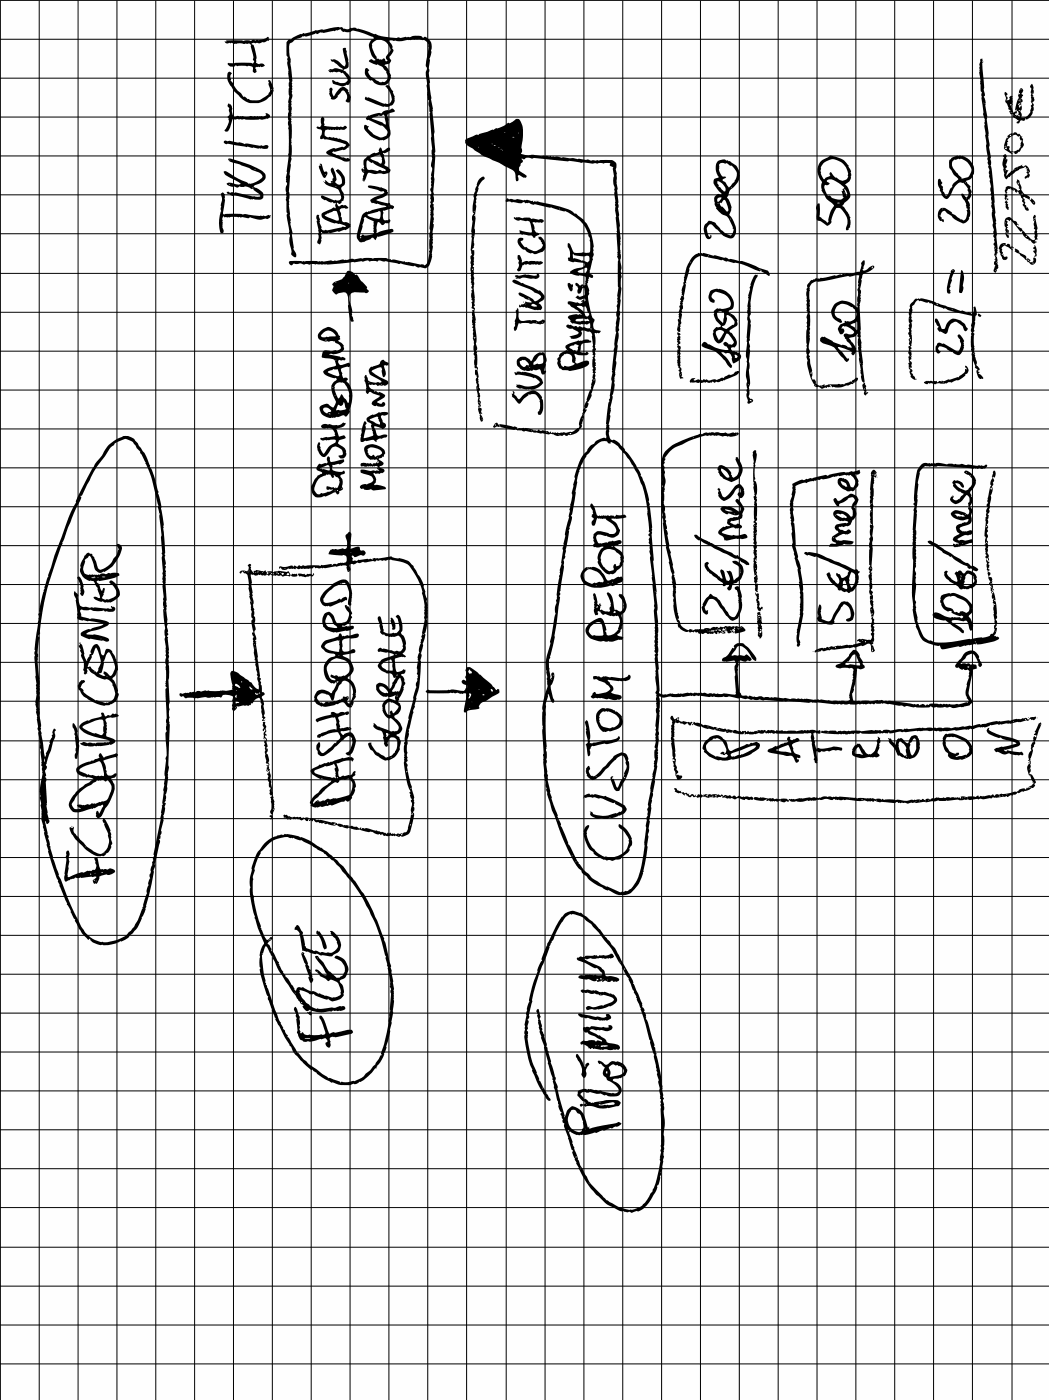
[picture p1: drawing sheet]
<svg xmlns="http://www.w3.org/2000/svg" width="157mm" height="210mm" viewBox="0 0 157 210" stroke-linecap="round" stroke-linejoin="round" font-family="sans-serif">
<path d="M0 0h157v209.6h-157z" fill="#fefefe"/>
<g fill="none" stroke="#000" stroke-width=".15">
<path d="M0 .1h157M0 5.9h157M0 11.7h157M0 17.5h157M.1 .1v209.5M5.9 .1v209.5M11.7 .1v209.5M17.5 .1v209.5M23.3 .1v209.5M29.1 .1v209.5M34.9 .1v209.5M40.8 .1v209.5"/>
<path d="M46.6 .1v209.5M52.4 .1v209.5M58.2 .1v209.5M64 .1v209.5M69.8 .1v209.5M75.8 .1v209.5M81.6 .1v209.5M87.4 .1v209.5M93.2 .1v209.5M99 .1v209.5M104.8 .1v209.5M110.6 .1v209.5"/>
<path d="M116.5 .1v209.5M122.3 .1v209.5M128.1 .1v209.5M133.9 .1v209.5M139.7 .1v209.5M145.5 .1v209.5M151.5 .1v209.5M0 23.3h157M0 29.2h157M0 35h157M0 40.9h157M0 46.7h157"/>
<path d="M0 52.6h157M0 58.4h157M0 64.2h157M0 70h157M0 75.8h157M0 81.7h157M0 87.5h157M0 93.3h157M0 99.1h157M0 105h157M0 110.9h157M0 116.7h157"/>
<path d="M0 122.5h157M0 128.4h157M0 134.2h157M0 140h157M0 145.8h157M0 151.6h157M0 157.5h157M0 163.3h157M0 169.1h157M0 174.9h157M0 180.7h157M0 186.7h157"/>
<path d="M0 192.5h157M0 198.3h157M0 204.1h157"/>
</g>
<path d="M84.5 136.8l-.2 .2a12.9 12.9 0 0 0-2.2 3.9l-.3 .4 .1 .1-.8 2v.4l-.2 .3-.4 .9-.1 .2 .1 .2-.7 1.7-.6 2.6v.2l-.4 1.2v.3a.45 .45 0 0 0 0 .6l-.3 1.4 .1 .7-.1 .7a17.5 17.5 0 0 0 1.6 6.4l.2 .7a11.7 11.7 0 0 0 1.8 2.9l.3-.1v-.2l-.7-.8 .1-.1-.9-1.8-.3-.1 .1-.2-.1-.2a16 16 0 0 1-1.6-6.5v-.4l-.2-.2 .2-.3-.1-.3 .2-.7-.2-.3a.45 .45 0 0 0 .3-.6l.4-2a27.6 27.6 0 0 1 2.3-7.2l.4-1-.1-.1 .6-1a11.3 11.3 0 0 1 2-3.6l.6-.3 .2 .1a2.66 2.66 0 0 1 1.8 .6 14.2 14.2 0 0 1 3 3.2l1.2 1.4 1.1 2a1.06 1.06 0 0 1 .4 .8l1 1.6-.1 .1 .7 1.5 .2 .3-.1 .1 .4 .7v.1l.1 .2v.1l.6 1.3-.1 .2 .7 1.9 .7 2.6 .1 .2a4.3 4.3 0 0 0 .6 2.1l-.1 .3 .4 1.7 .1 .1-.1 .2 .2 .4-.1 .2 .3 .9-.1 .3 .2 .8-.1 .4 .2 .8v.4a.35 .35 0 0 1 0 .5l.1 .3-.1 .2 .1 .3v.3l.1 4.5v.4a.48 .48 0 0 1-.1 .6l.1 .4-.2 .2 .1 .3-.1 .6a15 15 0 0 1-1.2 5.4l-.2 .2a3.5 3.5 0 0 1-3.2 2.5l-.6-.1a7.9 7.9 0 0 1-4.2-2.8 12 12 0 0 1-2.8-4.5l-.2-.2v-.3l-.4-1v-.1l-.1-.1 .1-.2-.4-.7 .1-.1-.5-1.5 .2-.1a1.83 1.83 0 0 0 1.1 .5h.6a3.6 3.6 0 0 0 1.9-.4l.3 .1 .9-.4h.2l1-.4 .2 .1 .6-.3a.8 .8 0 0 0 .8-.5l-.5-.2a5.2 5.2 0 0 1-2.3 .6l-1.9 .4h-.2l.1-.3-.2 .2v-.1a4.9 4.9 0 0 0-1.2-2.6l-.6-.4-.6-.1a2.15 2.15 0 0 0-1.1 1.6h-.1l.1-.2-1-3.6-.1-.5 .1-.2-.4-1 .1-.4-.2-.2-.6-2.1 .1-.1-.4-1.3v-.2l-.1-.2a.46 .46 0 0 0-.3-.6l.1-.4-.4-1.1 .1-.1-.4-.7 .1-.3-.2-.3 .1-.1-.3-1.1 .1-.3-.3-1.1-.1-.1-.2 .3 .2 .5-.1 .2 .2 .6-.1 .5 .2 .5-.1 .2 .2 .5-.1 .1 .8 2.3-.1 .1 .6 2.2v.1l.7 2.3-.1 .2 .2 .1-.1 .2 .2 .7v.1l.7 2.6a1.42 1.42 0 0 0 .4 1.2l-.1 .2 .2 .7 .2 .1-.1 .1a.43 .43 0 0 0 .3 .6l-.1 .4 .7 1.7-.1 .1 .5 1.7 .3 .1-.1 .1a1.46 1.46 0 0 0 .4 1.1l-.1 .2 .2 .5a13.9 13.9 0 0 0 4.8 6.3l.5 .2a3.3 3.3 0 0 0 1.7 .7l.7 .2 .3-.1 .3 .1 .9-.2a1.81 1.81 0 0 0 1.2-.7l.7-.8 .5-.9a1.87 1.87 0 0 0 .5-1.4 1.66 1.66 0 0 0 .5-1.4l.1-.3v-.3l.3-.7-.1-.1 .2-.9-.1-.1 .2-.6-.1-.5 .1-.6-.1-.3 .1-1.3a6.1 6.1 0 0 1 .1-2.3 5.3 5.3 0 0 1-.1-2.2l-.2-1.3 .2-.1-.2-.3 .1-.3-.2-.7 .1-.5-.2-.8v-.1l-.5-3-.3-.9a.23 .23 0 0 0-.1-.4v-.3a.46 .46 0 0 0-.2-.6v-.3l-.5-1.7a4.6 4.6 0 0 0-.8-2.1l.1-.6-.3-.5 .1-.1-.1-.2-.3-.4v-.4l-1.3-3.1-.1 .1 .1-.2a7.6 7.6 0 0 0-1.3-2.5 17.8 17.8 0 0 0-2.4-3.8l-.8-.9a11.3 11.3 0 0 0-3.2-3.2l-.6-.1a1.71 1.71 0 0 0-2 .2zM86.9 174.8v.3zM87.6 169v.1zM85.5 166.2a.59 .59 0 0 1 .9 .4 .95 .95 0 0 1 .7 .9l.2 .4-.1 .1 .2 .5-.1 .3a.31 .31 0 0 0-.2 .5 1.09 1.09 0 0 1-1.5-.3 2 2 0 0 1-.1-2.8zM89.5 158.8v.1l.2 .3h.2l.6 .6a.9 .9 0 0 0 .2 1.5l.2 .4 .2 .1a2.49 2.49 0 0 1 1.5 1.4 .63 .63 0 0 1-.9 .4l-.9-.1a.93 .93 0 0 1-.9-.3l-.3 .1-.4-.2-.2 .1-.6-.2-.5 .1a1.22 1.22 0 0 0-1.5 .4v.5l.8 .8 .3 .1 .1 .2-.3 .2-.4-.1-.1 .2v.2h.1l.4-.1 .3 .2a2.8 2.8 0 0 1 2.1 .2h1.4l1.2-.3a.45 .45 0 0 0 .5-.4 .45 .45 0 0 0-.4-.5 13.7 13.7 0 0 0-3.6 .4l-.1-.1a.27 .27 0 0 1-.4-.1h-.2a.67 .67 0 0 0-.7-.4l-.5-.7a.59 .59 0 0 1 .9-.3 2.13 2.13 0 0 1 1.6 .2h.2a.5 .5 0 0 1 .7 .2l.2 .1 .1-.1a2.37 2.37 0 0 0 2.1 0 1.24 1.24 0 0 0-.8-2l-.2-.3 .2-.1 .8-.2 .2 .1 .2-.2a1.02 1.02 0 0 0 .4-1.8l-.5-.3a.97 .97 0 0 0-.9-.2l-.3-.1a.88 .88 0 0 0-.9 .5 .69 .69 0 0 1-.8-.4l-.3-.1zM89.6 165.3h.5l.9-.2a1.02 1.02 0 0 1 1 0l-.1 .2-.8 .1h-.6h-.8h-.1zM89.7 165.1h.2zM39.7 126.1l-.3 .4a6.9 6.9 0 0 0-1.8 4 4.9 4.9 0 0 0-.2 2.4 12.5 12.5 0 0 0 .8 4.3l-.1 .2 1.4 3.7-.1 .3a2.91 2.91 0 0 0-.5 1.9 11.5 11.5 0 0 0 1.2 5.9v.4l.6 1.5v.1l.4 1.1 .2 .1-.1 .2 1.4 2.7 .9 1.3a9 9 0 0 0 2.1 2.7l.9 .8h.3a9.7 9.7 0 0 0 2.8 2l.2-.1 1.2 .4h1.3l.6-.2a1.08 1.08 0 0 0 1-.3 3 3 0 0 0 1.5-1.1l.8-.9h.1v-.2a4.9 4.9 0 0 0 1.2-2.1l.4-.8-.1-.1 .5-2 .1-.4-.1-.1 .3-1.1v-.1l.3-1.5-.1-.2 .2-1.5-.1-2.3a.45 .45 0 0 1 0-.6l-.3-1.4v-.2l-.1-.5v-.2l-.4-1.6a26.3 26.3 0 0 0-1.7-5.2 28.4 28.4 0 0 0-5.4-8.4l-.5-.6-1.6-1.3-.8-.6h-.1a8.9 8.9 0 0 0-3.2-1.7l-2.2-.4-.2 .2-.4-.1-.7 .3a2.65 2.65 0 0 0-1.6 .9zM40 126.5a4 4 0 0 1 3.1-1.2l.4 .2 .4-.1 1.1 .4a11.2 11.2 0 0 1 2.8 1.5l.6 .3 1.3 1.2h.1l1.1 1 .3 .6a23.5 23.5 0 0 1 4.6 7.1 30.2 30.2 0 0 1 1.9 5.8l.3 1.5a7.1 7.1 0 0 1 .3 2.9 .53 .53 0 0 1 .1 .7 7.4 7.4 0 0 1-.1 2.7l.1 .2-.1 .7a24.9 24.9 0 0 1-1.3 5.8l.2 .1a.38 .38 0 0 0-.4 .4 11 11 0 0 1-3 3.2l-.8 .3a3.2 3.2 0 0 1-1.9 .1l-.1 .2-.2-.3-1.5-.5-.1 .1-2.7-1.9a9.5 9.5 0 0 1-2.2-2.3l-1.1-1.8-.2-.2 .1-.2-.3-.4-.2-.4-.3-.2 .1-.1-.4-.7 .1-.1-.4-.5-1.7-5.1-.2-.2v-.1l-.1-.2v-.3l-.2-.8-.2-1.5a3.4 3.4 0 0 1 .3-2.5l.1-.2a1.58 1.58 0 0 1 .7 .9l.4 .7a18.2 18.2 0 0 0 2.6 4.6l.8 1.1 .4 .7 .4 .5 .4 .3-.1 .1a.63 .63 0 0 0 .4 .6 .63 .63 0 0 0 .7-.1 4.4 4.4 0 0 0 3.5 .1 2.52 2.52 0 0 0 1.7-.1l.1-.3a1.17 1.17 0 0 0-1.3 0h-.5a2.01 2.01 0 0 0-1.3 .2h-1.2a2.31 2.31 0 0 1-1.3-.7l-.3-.2-.6-.7-.4-.8 .1-.2-.1-.1 .3-.1 .5 .2 .8 .5 .5-.1a4.3 4.3 0 0 0 2.1 .8l.1-.1a.89 .89 0 0 0 1.3 .2 1.38 1.38 0 0 0 1-.8v-.1a1.63 1.63 0 0 0-.5-1.7l-.1-.3 .2-.1a1.61 1.61 0 0 0 1.1-2 1.96 1.96 0 0 0-1.9-1.6l-.1 .2a2.86 2.86 0 0 1 1.4 1.2 1.31 1.31 0 0 1-1.1 1.9l-1.2-1-.8-1.4-.6-.6a.33 .33 0 0 0-.3-.3 .33 .33 0 0 0-.4 .1l1.2 1.5 .6 1.2-.2 .1-.3-.1-1-.8h-.2v.2l.1 .2 .2-.1v.2l.4 .3-.1 .2 .9 .4 .4 .3a.82 .82 0 0 1 1.1 .1 2.07 2.07 0 0 1 .8 1.6v.3l-.2 .2-.7 .3-.1-.1-.2 .1-1-.3-.2 .1-.7-.4h-.3l-.5-.3a3.7 3.7 0 0 1-1.8-.6h-.2a.44 .44 0 0 0-.5 0 .44 .44 0 0 0-.3 .4l-.1 .1-.1-.1v-.3l-.8-1.2a6.6 6.6 0 0 1-1.4-2.1l-.2-.4v-.2l-.2-.3a2.89 2.89 0 0 0-.9-1.4 .94 .94 0 0 0-.5-1l.1-.3 .5-.5v-.2h-.2l-.3 .3-.3 .1a5.2 5.2 0 0 1-.9-2.4l-.7-2-.3-2a7.2 7.2 0 0 1-.1-2.8v-.4l.3-.9-.1-.2 .5-1.5 .4-.8v-.1zM91.1 159.7a.72 .72 0 0 1 1.1-.2l.2-.1 .1 .1a.98 .98 0 0 1 .8 1l-.3 .3-.3 .1-1.5 .2a1.34 1.34 0 0 0-.1-1.3zM90.8 160.4h.1l-.1 .3-.1-.1zM93 159.5h.2zM86.3 157.8a1.11 1.11 0 0 0 .4 1.1 2.06 2.06 0 0 1 .3 1.9l.1 .2a.36 .36 0 0 0 .4 .3l.3-.6a1.4 1.4 0 0 1 .4-1.4 .32 .32 0 0 0-.5-.2 .32 .32 0 0 0-.1 .5l-.1 .1-.8-1.6-.2-.3zM87.3 153.8a.51 .51 0 0 0 .1 .6 .51 .51 0 0 0 .5 .1 2.26 2.26 0 0 0 1.3 .7l.8 .5 .1 .1-.1 .1-.6-.2-.2 .2a1.47 1.47 0 0 0-1.4-.1 .76 .76 0 0 0-.9 .3v.2a1.2 1.2 0 0 1 1.1 .5v.1l.2-.1 .2 .2 .2-.2 .1 .1a4 4 0 0 0 1.9 .2h.1a1.39 1.39 0 0 0 1.1 0h.7l.2-.1a.49 .49 0 0 0-.5-.7l-.8-.1a.8 .8 0 0 1-.8-.7l-.9-.6-.1 .1-1.4-.8a.59 .59 0 0 1 .8 0h.7a.77 .77 0 0 1 .8 .1 .79 .79 0 0 0 1.2-.6 .4 .4 0 0 0-.6-.2l-.1 .3-.7-.1a1.03 1.03 0 0 1-1 0l-.8-.1-.2 .2-.4-.1zM89.9 156.5h.3a.7 .7 0 0 1 .8 .1l-1 .1h-.1zM44.1 150.8l-.1 .3 .1 .3a.5 .5 0 0 1 .1 .7l.2 .3-.1 .2 .2 1.8a1.64 1.64 0 0 0 1.1 1.5h.4a2.8 2.8 0 0 0 2-.4h.3a.39 .39 0 0 1 .6 .1 .39 .39 0 0 1-.2 .5l.2 .5a.31 .31 0 0 0 .3 .2 .31 .31 0 0 0 .3-.2l-.1-.5 .1-.2a.43 .43 0 0 1-.1-.5 .43 .43 0 0 1 .5-.2h.4l2.3-.5a.34 .34 0 0 0 .2-.5 .34 .34 0 0 0-.5-.1l-.3 .1a5.9 5.9 0 0 1-2.3 .3l-.4 .2-.2-.4a4.9 4.9 0 0 0-1-2.3h-.2a.95 .95 0 0 0 .3 1l.3 1a.82 .82 0 0 1 .1 .8l-.3 .1-.2-.1a3.5 3.5 0 0 1-1.8 0 .73 .73 0 0 1-1-.3l-.2 .2-.2-.2 .1-.1a.48 .48 0 0 1-.1-.7l-.1-.2 .1-.2-.1-.7 .1-.4-.5-1.2-.2-.3zM86.5 151.7a.58 .58 0 0 0 .8 .6l.4 .1h.2h.2a2.21 2.21 0 0 0 1.4 .2l.3 .2 .7-.1a.87 .87 0 0 0 1-.4l-.1-.3a.37 .37 0 0 0-.4-.2 .37 .37 0 0 0-.3 .2v.2h-.1l-.6 .1a.77 .77 0 0 0-.8-.1l-2.4-.5zM87 148.2a.3 .3 0 0 0 .1 .3 .3 .3 0 0 0 .3 .1l.3 .1 .2-.1a.95 .95 0 0 0 1 .1l.5 .1a.73 .73 0 0 0 .9 .1l.6 .2a.92 .92 0 0 1 1 .6l-.7 .4a2.57 2.57 0 0 1-1.5 .4l-.3 .1a1.58 1.58 0 0 1-1.4 0l-.3 .2v.2l.3 .2 .6-.2a4.6 4.6 0 0 0 2.6-.4 1.04 1.04 0 0 0 1.1-1.3l-.5-.5-.8-.1a.59 .59 0 0 0-.7-.2l-.7-.1a.5 .5 0 0 0-.7-.1l-.5-.1a.74 .74 0 0 0-.8 0zM44.1 148.6l.1 .1zM86.4 143.4l-.1 .1 .2 .3 1 .3 1.5 .8h.2l.2 .1 .7 .6-.1 .4-2.3-.1-.3 .2a.47 .47 0 0 0-.5-.1 .47 .47 0 0 0-.3 .4l1.2 .2a.58 .58 0 0 1 .8 .2l.4 .1 .3-.1v.1l.2 .1 .3-.1 .2-.1 .2 .2a.6 .6 0 0 1 .9 0l.5-.2 .2 .2 .5-.1a.33 .33 0 0 0 .3-.4l-.4-.2-.8-.2a.59 .59 0 0 1-.9-.5l-.1-.3-.2-.2a2.26 2.26 0 0 0-1.3-.8l-1.4-.8 .3 .1 .6-.2 .4 .1 .9-.1 .9 .1 .7-.1a.54 .54 0 0 0 .6-.3l-.2-.2 .1-.1-.3-.1a1.6 1.6 0 0 1-1.3 .3h-.5l-.2 .1-.2-.1-1.1 .1a.7 .7 0 0 0-.8 .1h-.1a.68 .68 0 0 0-.8 .1zM89.2 146.6l.3-.1v.2zM89.8 146.5h.3l-.2 .1zM93.4 145h.2l-.1 .2zM92.7 144h.2zM47.4 139.3v.1a.46 .46 0 0 0 .3 .6l.4 1 .2 .8 .3 .3 .2-.1a3.7 3.7 0 0 0-1.1-2.6zM16.2 66.7l-.9 1.5-1 1.1-.3 .6a37.2 37.2 0 0 0-2.9 5.7l-.8 1.8-2.2 5.7-.9 3 .1 .1-.7 1.7 .1 .1-.2 .4 .1 .1-.1 .1-.6 2.4-.1 .5 .2 .1-.1 .1a.3 .3 0 0 0-.1 .5l-.7 5.5 .3 3.4-.1 .2 .2 1.1-.1 .6 .1 .9-.2 1.5 .2 .7-.1 .5 .2 .7-.1 .3 .2 1.1-.1 .4 .2 .4-.1 .3 .3 1.6-.1 .4 .2 .5-.1 .3 .3 1.4-.1 .5 .1 .2a7.3 7.3 0 0 1-.3 2.9l-.1 .8 .1 .8v.2l.1 .8v.3l.2 .9-.1 1.2 .3 1-.1 .2 .2 .4-.1 .1 .2 .1-.1 .5 .4 1.5a32.9 32.9 0 0 0 1.9 6.1v.1l1.2 2.7-.1 .1 .5 .7 .1 .3-.1 .1 .5 1 .3 .2h-.1a8.3 8.3 0 0 0 2 3l.2-.2 .1 .2v.1l.1-.1a2.37 2.37 0 0 0 1.8 .7 4.4 4.4 0 0 0 2.2-.3l.4-.2h.1a2.49 2.49 0 0 0 1.5-1l.3-.2a5.1 5.1 0 0 0 1.3-2.4 9.7 9.7 0 0 0 1-2.8l.7-3.4 .1-.6v-.2l.3-.8-.2-.2a4.5 4.5 0 0 0 .5-2l.3-1.2v-.3l-.1-.1 .2-.3v-.3a.62 .62 0 0 0 .1-.8l.4-1.6-.1-.6a1.87 1.87 0 0 0 .2-1.4l.2-.5-.2-.1 .2-.3v-.9a2.3 2.3 0 0 0 .2-1.5l.2-1-.1-.6 .2-.9-.1-.4 .2-5.9-.1-.8 .1-.4-.1-.5 .1-.7-.1-.4 .1-.6-.1-1.2a9.8 9.8 0 0 1 0-3.2l-.1-1.6 .1-.3-.1-.2 .1-.4-.1-.3 .1-.7-.2-1.8 .1-.1-.2-.2 .2-.3-.2-.3 .2-.1-.1-.2a.62 .62 0 0 1 0-.8l-.2-2.2 .1-.6-.2-3.4v-1.8l-.1-.3 .1-.4-.1-.2 .1-.2-.2-1.1 .1-.1-.1-.3 .1-.7-.3-3.1 .1-.6-.4-2.4 .1-.3-.6-2 .1-.1a17.9 17.9 0 0 0-1.3-4 7.4 7.4 0 0 0-1.6-3l-.2-.3a2.58 2.58 0 0 0-1.5-1.1h-.7l-.1 .1a5.2 5.2 0 0 0-2.1 1.3zM16.5 67l.5-.4a2.84 2.84 0 0 1 1.7-.9 1.83 1.83 0 0 1 1.7 1.2l.6 .7v.2l.2 .2 .5 1.1a20.9 20.9 0 0 1 1.7 5.7l.3 .9-.1 .2 .2 .8v.1h.1l-.1 .6a12.5 12.5 0 0 1 .3 3.5l.2 2.3a1.2 1.2 0 0 0 0 1.1l.1 1.3-.1 1 .1 .8-.1 .3 .2 1.7-.1 1v.5l.1 .2-.1 .2 .2 1.8a2.67 2.67 0 0 1 0 1.6l.1 .6-.1 .4 .2 1.2v3.2a5.3 5.3 0 0 1 0 2.3v.3l.1 .2-.1 .3v1.2a12.9 12.9 0 0 1 0 3.5l.1 .4v.9v.2l-.1 .4 .1 3.4a.44 .44 0 0 0-.1 .6v.7a2.76 2.76 0 0 0-.1 1.8l-.3 2 .1 .2-.2 1.7 .1 .2-.2 .2 .1 .1-.2 .9 .1 .1-.2 .8v.1l-1 5.3 .1 .2-.2 .5v.2l-.2 .3 .1 .4-.3 .7 .1 .5a.7 .7 0 0 0-.2 .8 1.26 1.26 0 0 0-.2 1.1 1.39 1.39 0 0 0-.2 1.1l-.5 1.4-.1 .4 .1 .1-.2 .2 .1 .2a10.7 10.7 0 0 1-1.9 3.4l-.3 .2a3.3 3.3 0 0 1-1.8 1.1l-1.5 .3a4 4 0 0 1-3.6-2.1l-.3-.4a54.5 54.5 0 0 1-3-7.1l-.2-.4v-.1l-.9-2.6v-.1l-.4-1.3 .1-.1-.2-.3v-.3l-.2-.7 .1-.4-.2-.2v-.1l-.3-1.9 .2 .4a.51 .51 0 0 0 .2-.8l-.3-1.9 .1-.4-.2-3.2a.57 .57 0 0 0-.1-.7l.2-.2a1.12 1.12 0 0 1 .1-1.3l-.1-.3 .1-.2 1-3.5a1.32 1.32 0 0 0 .2-1.3l.2-.2-.3-.2a.71 .71 0 0 0-.2 .8 .27 .27 0 0 0-.1 .4 1.36 1.36 0 0 0-.4 1.1l-.7 1.9-.6-4.4a3.2 3.2 0 0 0-.3-1.8l.1-.3a7.2 7.2 0 0 1 0-2.5l-.1-.2 .1-.4-.1-1.1 .1-.5-.3-2.8 .1-1.3-.1-.2 .3-2.4-.2-.2 .3-.4v-.2a53.3 53.3 0 0 1 3.8-14.5l1.2-3.2 1.1-2.2 .1-.3-.2-.1 .3-.2 .4-.8a22.6 22.6 0 0 1 3.2-5.3zM40.2 140.7v.2zM39.2 142.7v.1zM40.4 140.5h.1v.2h-.2zM81.2 162.8v.2zM44.4 138.5l-.3 .4v.3a.71 .71 0 0 1 .7 .8l.5 2.3 .6 .2 .2-.1a1.95 1.95 0 0 0 1.3 .3l.7 .3h.1l1.1 .1a.93 .93 0 0 0 .8-.3 1.57 1.57 0 0 0 .5-2.5l-.4-.6a.61 .61 0 0 0-.8-.3v.1a1.49 1.49 0 0 0 .8 1l.1 .2a1.15 1.15 0 0 1 0 1.4 1.15 1.15 0 0 1-1.3 .5h-.4l-.4-.1-.2 .1-.3-.1a.65 .65 0 0 0-.7-.1l-1.2-.6-.2-.3-.1-.8-.3-.8 .1-.4-.6-.9zM69.6 20.9a.84 .84 0 0 0 .7 1.1l.8 .5a19.1 19.1 0 0 0 3.8 2l1.3 .7a1.27 1.27 0 0 1 1 1.6v.3h.2a.57 .57 0 0 0 .1-.7l.1-.2h.2a.89 .89 0 0 0 .9 .4l.1-.3-1.1-.8v-.5l.2-.2v-.3l.4-.4-.3-.3h.4a1.09 1.09 0 0 1 1.2-.1l.3-.1 5.1 .6 .2-.1 1.8 .3a.96 .96 0 0 1 1 0l.7 .1 .3-.1 .4 .1 .4-.1 .5 .1 1-.1-.1 .4 .6 .3-.1 .1 .1 1.3a3.6 3.6 0 0 0 .2 1.8l-.1 .6 .2 1.3-.1 1.2 .2 1-.1 .2 .2 1.9v.5l.1 3.2a.66 .66 0 0 0 .2 .7l-.2 1.4 .1 2.5 .1 .2-.2 1.3v1.1l-.1 .4v.6a1.41 1.41 0 0 0 0 1.1l-.2 .9 .1 .3-.1 .8 .1 .3-.2 1.4v.7l-.2 .5 .1 .2-.3 2.7 .1 .5-.2 .9 .1 .4-.4 2.2 .1 .3-.2 .2 .1 .3a11.9 11.9 0 0 0-.4 4.2l-.1 .4v.9a1.84 1.84 0 0 0-1.6 .5l-.2 .3a2.08 2.08 0 0 0-1.2 1.2 7 7 0 0 0-1.7 3.9l.1 .1-.6 2.2a3.5 3.5 0 0 1-.1 1.9l-.3 1.6 .1 .1-.5 1.9-.2 .7 .1 .2-.3 1.2 .1 .2-.2 .4 .1 .3-.3 1.9v.2l-.3 .9 .1 .6-.2 .3 .1 .2-.4 2.6 .1 .5-.2 .4 .1 .4a2.39 2.39 0 0 0-.2 1.7l-.8 4.1 .1 .2a8.7 8.7 0 0 0-.7 3.9l.2 1.2-.1 .2 .1 .7a1.33 1.33 0 0 1-.2 1.3l-.2 .6a4.3 4.3 0 0 0-.3 2.3l-.1 1.6 .1 .9a5 5 0 0 0 .1 2.3l.1 1.5-.1 .2 .1 .3-.1 .7 .2 1.8-.1 .2 .2 .7-.1 .1 .2 .2-.1 .6 .2 .4-.1 .2 .2 .5-.1 .1 .8 2.5 .4 .8a32.1 32.1 0 0 0 3.5 7.8l.6 .5-.1 .1 .2 .3 .7 .5a6.3 6.3 0 0 0 2.3 1.6l.5 .3h.4l1 .6a2.3 2.3 0 0 0 1.9 .1 4.8 4.8 0 0 0 2.3-3.4l.6-3.7a.88 .88 0 0 1 0-.9 .88 .88 0 0 0 .1-.9l.1-.7v-.3l.2-1-.1-.3 .3-1.7-.1-.5 .3-1.5-.1-.4 .2-.2 .6-3.7-.1-.2 .2-1.8-.1-.6 .2-1.4-.1-.6 .1-.3a8.1 8.1 0 0 1 .1-2.7v-2.9l.5 .2 1.1-.2 .6 .1 1.1-.1 .2 .1 2.1-.2 1.8 .2 .3-.1 .2 .1 .2-.1 1 .1 .5-.1 .6 .1a3.1 3.1 0 0 1 1.6 .2l.3-.1 .7 .2h.4l.5 .2 .3-.1 .7 .1 .3-.1 .5 .2 .5-.1 2.4 .2 .2-.1 .3 .1a1.99 1.99 0 0 1 1.4 0l2.1 .2 .2-.1 .8 .1 .2-.1 2.7 .3h1.2l.4 .1 .5-.1a1.47 1.47 0 0 0 1.4 0h1.1l1-.1a.33 .33 0 0 0 .5 0h1l.2-.1 .6 .2h.1l1.6 .3 .3-.1a.71 .71 0 0 0 .8 .1l.4 .1a.73 .73 0 0 0 .9 0l.2 .1a4.2 4.2 0 0 0 2-.1l.6 .1 1.6-.1 .5 .1a.44 .44 0 0 1 .6 0l1.3-.1 .3 .1 1-.3 .1-.2a.38 .38 0 0 0 .3-.5l-.5-1v-.3l.6-3.1v-.2l.6-.3v-.3l-.3-.3-.6 .1-.3-.2h-1.3l.7-.7a1.12 1.12 0 0 1 1.2-.7 2.91 2.91 0 0 1 .8 1.7l.3 .2a.52 .52 0 0 0 .3-.4 .52 .52 0 0 0-.3-.5l-.3-.4h.1a1.24 1.24 0 0 0-1-1.1 1.24 1.24 0 0 0-1.3 .5l-1.3 1.8a.36 .36 0 0 0 .6 .2l.5 .4 .2-.2 .3 .2 .3-.1 .3 .3-.1 .8 .1 .2-.4 .7v.4a2.16 2.16 0 0 0 0 1.8v.1a.33 .33 0 0 1 .3 .3 .33 .33 0 0 1-.3 .4l-.1-.1a6 6 0 0 1-2.5 .3h-.2l-.6-.1-.3 .1-1.2-.1a.72 .72 0 0 0-.9 .2h-.2l-.2 .1a.53 .53 0 0 0-.9 0l-.2-.2h-.7l-3.5-.5-.9 .1-.4-.2-1.7 .2a2.02 2.02 0 0 0-1.4 0l-.2-.1-.5 .1-.3-.1a1.3 1.3 0 0 1 0-1.6l-.1-.3 .3-.6 .2-1.3 .1-.9-.1-.1h.1a.93 .93 0 0 0 1.1-.2v-.2l-.3-.4 .1-.2-.5-.9a.77 .77 0 0 0-1.1-.8l-.5 .6a.62 .62 0 0 1-.5 .6 3.2 3.2 0 0 1-1.5 1v.3l.4 .1h1.7a.39 .39 0 0 1 .5 .1 .39 .39 0 0 1 0 .5l-.1 .8 .1 .2-.2 .2 .1 .1-.5 2.3 .1 .6a1.86 1.86 0 0 1-1.3 .1l-.5 .1-.6-.1-.3 .1-.5-.2a.46 .46 0 0 1-.6 0l-1-.1-.6 .1a4.8 4.8 0 0 0-2.1-.2l-.2-.1-.3 .1-.3-.1-.9 .1a.68 .68 0 0 0-.7-.1l-.7-.1a.91 .91 0 0 0-.9 0l-.9-.1-.5 .1a1.07 1.07 0 0 0-1.1-.1l-1.1-.2-.1 .2a.53 .53 0 0 0-.7-.2 .56 .56 0 0 1-.5-.4l-.2-.2-.2-3.5 .2-.5-.1-.2 .1-.4h.4a.65 .65 0 0 0 .9 0 .37 .37 0 0 0 .6-.2l-.3-.4a.51 .51 0 0 0-.9-.1l-.7-.1-.2 .1-.4-.1-.5 .1v-.2l.6-.7a.76 .76 0 0 1 .6-.6 .76 .76 0 0 1 .7 .3l.9 1.1a.98 .98 0 0 0 .9 .8 .71 .71 0 0 0-.3-.8 6.2 6.2 0 0 0-1.8-1.8 1.04 1.04 0 0 0-1.3 .5l.1 .2h-.3a3 3 0 0 1-1.5 1.6 .29 .29 0 0 0 .1 .4 .29 .29 0 0 0 .3 0l.2 .1 1.2-.2a.6 .6 0 0 1 0 .9l.1 1.2a6.7 6.7 0 0 0 .1 2.5v.3l-.1 .2-.9-.1a1.78 1.78 0 0 0-1.2 0l-1.7-.1a.6 .6 0 0 1-.8-.1l-.2 .1-1.2-.1-.3 .1-.3-.1h-.2a.81 .81 0 0 0-.9 .1l-1.3 .1-.7-.1-1 .2-.7-.3 .1-.3-.2-3 .1-.3-.2-1.9 .1-.8-.1-2.5 .1-.4-.1-2.2a1.04 1.04 0 0 1 0-1l-.2-2.4 .1-.4-.6-4.5 .1-.3-.3-3.7 .1-1.1-.4-3.3 .1-.1-.2-.3a10.4 10.4 0 0 0-1.1-3.9l-.1-.1a2.59 2.59 0 0 0-.6-1.4l-1-1.5-.7-.8a1.54 1.54 0 0 0-.7-.9 1.31 1.31 0 0 0-1.2-.7 1.01 1.01 0 0 1-.5-1.3v-.9l-.2-.2 .3-1.1-.1-.3 .2-.7v-.5l.3-1.3-.1-.4a3.3 3.3 0 0 0 .3-2.1v-.5l.2-.6-.1-.3 .2-1.2-.1-.5 .4-2.2-.1-.5a2.52 2.52 0 0 0 .1-1.6l.2-.4a.98 .98 0 0 1 0-.9 .97 .97 0 0 0 0-1l.1-.3-.1-.6 .3-3.3-.1-.8 .1-1.5-.1-.3 .1-.5-.2-1.2 .1-.4-.1-1.2 .1-.8-.1-.6 .1-.1-.3-3.4 .1-.2-.2-1 .1-.5-.2-1.5a1.02 1.02 0 0 1 0-.9l-.1-.9v-.8v-.8a.89 .89 0 0 1 0-.9 .94 .94 0 0 0-1.2-.9h-1.5h-.2h-.2h-.5a.6 .6 0 0 1-.8-.1h-.2l-2-.3-.4 .1-1.1-.2-.1 .1-.8-.2-.3 .1-.2-.1a.25 .25 0 0 1-.4-.1l-.2 .2-.2-.2-.4 .1-.3-.1a.83 .83 0 0 1-.8 0l-.8-.1-.6 .1-1.1-.3a.76 .76 0 0 0 0-.9 6 6 0 0 0-.2-4.1 .46 .46 0 0 0-.7-.1l-.8 .6-.2-.1-1.2 .7-.5 .1h-.1l-.5 .3-.1-.1-1.4 .5a.83 .83 0 0 0-.7 .3h-.4zM88.9 66.9a1.95 1.95 0 0 1 1.9-.8l.3 .3h.3v-.2a2.22 2.22 0 0 1 1.4 1l1 1.1a16.6 16.6 0 0 1 3.1 8.4l.2 2.6v.2l.1 .2-.2 .4 .2 .2v.2a.34 .34 0 0 0 0 .5 .45 .45 0 0 0 0 .6l.1 .6-.1 .4 .2 .6-.1 .5 .3 2.3-.1 .5 .2 .9-.1 .1 .3 3.6a1.69 1.69 0 0 0 0 1.2l.2 2.7-.1 .3v.4l-.1 .3 .1 1.2-.1 .2 .2 .4-.1 .2 .2 2.2-.1 .3v.6a2.27 2.27 0 0 0 .1 1.4 1.26 1.26 0 0 1-.1 1.2l.2 .2-.1 1.4 .1 .5-.1 .3v.3a5.1 5.1 0 0 1-.1 2.2l.1 .4-.1 1 .1 1-.2 .8 .1 .3-.2 .2v.6l.1 .8-.1 .3v.9l-.3 1 .1 .5-.3 1.3v.7l-.3 1.2a1.42 1.42 0 0 0-.1 1.1l-.2 .5 .1 .8-.2 .4 .1 .6a.73 .73 0 0 0-.1 .9l-.2 1.8a17 17 0 0 1-1.4 6.4l-.6 .9-.6 .4-.3-.1-.3 .2-.2-.1-.4 .1-1.1-.5a7.4 7.4 0 0 1-3.3-2l-.4-.3a8.1 8.1 0 0 1-2.3-3.4l-.6-1 .1-.1-.6-1.5-.4-.9-.2-.2v-.3l-.5-1.1 .1-.1-.1-.3a20.6 20.6 0 0 1-1.3-4.6l-.2-.9 .1-.2-.2-.4 .1-.1a3.2 3.2 0 0 1-.1-1.8v-1.1l-.1-.5 .1-.5a21.4 21.4 0 0 1-.1-5l-.1-.5 .1-.5-.1-.2 .5-1.6 .2 .5a.62 .62 0 0 0 .6 .8 .57 .57 0 0 0-.1-.8l-.4-1.7a2.11 2.11 0 0 0 .4-2h-.1a.47 .47 0 0 0-.1 .7l-.3 .2 .1-.4-.2-1 .1-.1-.2-.8 .1-.6 .2-.2-.1-.2a36.4 36.4 0 0 0 1.2-6.6l.3-2.3-.1-.2a.38 .38 0 0 0 0-.6l.2-.2 .1-1.3a10 10 0 0 0 .3-3.3l.1-.1a.43 .43 0 0 0 .1-.6l.6-3.1v-.6l.2-.3-.1-.1 .4-1.3v-.3l-.2-.2 .2-.2 .1-.4 .7-4.5v-.4l.3-1.1v-.1l.2-.4a6.3 6.3 0 0 1 1.6-2.7zM89.5 156.5h.1zM86.2 173.1l.1 .1-.2 .1zM14.3 131.8l.1 .2zM9.9 127.5l.1 .4-.2 .3a6.2 6.2 0 0 1-.2 2.6l.1 .1a1.22 1.22 0 0 0 .1 1.1l.6-.3 .2-.1 .5-.1 .2-.2 .7 .1a2.06 2.06 0 0 0 1.3-.2h1h.1l-.1 .2a.47 .47 0 0 0-.4 .4 .47 .47 0 0 0 .2 .5h.4l.4-1a1.43 1.43 0 0 1 1.3-.3l.6-.2 .4-.3a.74 .74 0 0 0-1.1-.3l-1.1-.1-.5-1.8a.31 .31 0 0 0-.3 .2 .31 .31 0 0 0 .1 .4v.4a.62 .62 0 0 1-.2 .9h-.2l-.2 .2-.6-.1-.2 .1a.5 .5 0 0 1-.6 .1l-1.9 .8-.2-.1v-.2a.46 .46 0 0 1 0-.6 .46 .46 0 0 0 0-.6l.2-.9a1.18 1.18 0 0 1 0-1v-.1a.34 .34 0 0 0-.3-.5zM15.1 130.6h.3zM87.7 123.7l-.1 .1a1.94 1.94 0 0 0-.2 1.6 3.5 3.5 0 0 0 1.4 2.2 3.4 3.4 0 0 0 2.1 1.2l.4-.1 .4 .1 .7-.1a.61 .61 0 0 0 .7-.4 1.78 1.78 0 0 0 1.1-1.2l.1-.3a.95 .95 0 0 0 .2-1.2 3.2 3.2 0 0 0-1.9-2.2 .97 .97 0 0 0 .7 .9l.1 .2a2.12 2.12 0 0 1 .7 1.5 2.51 2.51 0 0 1-2.3 2.3 3.1 3.1 0 0 1-2.9-1.3 3.2 3.2 0 0 1-1-2.7l.3-.7-.2-.1zM85.5 128.1h.2zM10.4 123.9a5.1 5.1 0 0 0 2.1 2.9l.6 .6a2.43 2.43 0 0 0 2.5 .7l.2-.3a1.27 1.27 0 0 0 .8-1.2l.2-.4-.2-.7 .1-.6-.2-.3a3.9 3.9 0 0 0-1-2.1h-.1v.1a.47 .47 0 0 0 .2 .6h.1l-.1 .2 .1 .4a4.3 4.3 0 0 1 .6 2.4 2.01 2.01 0 0 1-1.2 1.6 6.1 6.1 0 0 1-2.9-2l-.9-.8 .1-.1a.86 .86 0 0 1-.3-1.2l-.2 .2zM15.5 127.7h.1zM13.5 130.8h.1v.1zM12.7 126.8h.2zM41.8 84.8v.2l.1 .2v-.2a.79 .79 0 0 0 1.2 .1l1.1 .1h.1v-.2l.3 .2 .3-.1 1.3 .1 .6-.1 .2-.2 .2 .2 1.2-.1 .2 .1 2.6-.5a.42 .42 0 0 1 .7 .3l.1 .7 .3-.1a.42 .42 0 0 0 0-.7l.1-.3 .3-.1a.63 .63 0 0 0 .7-.2 1.03 1.03 0 0 0 1-.1l.4 .1 1-.2h.3l.3-.1h.8l.3-.1 .2 .1 .4-.2 .6 .1a4.6 4.6 0 0 1 2.6 .9l.3 .5a7.1 7.1 0 0 1 1.6 3.8 6.1 6.1 0 0 1 .3 2.7l.1 1-.4 2.1v.1l-.2 .4 .1 .3-.2 .2 .1 .6a1.91 1.91 0 0 0-.3 1.3l-.2 .7 .1 .4-.2 1.2 .1 .4-.1 .4 .2 .3-.1 .1a.21 .21 0 0 1-.1 .4v.3l-.2 .5 .1 .4-.4 1.3-.1 1a7.2 7.2 0 0 0-.6 2.6l-.6 2.4v.5v.4l-.1 .2v.2l-.1 .6 .1 .9v.9a13.3 13.3 0 0 0 .9 4.7l-.1 .1 .1 .3v.3l.2 .4-.1 .2 .2 .5-.2 .7a10.7 10.7 0 0 1-.6 3.2v.3l-.5 .1-.1 .2-.8-.1-.1 .2h-.2l-.2-.2-.4 .1-.2-.2-.2 .2-.1-.2-.2 .2-.8-.3-.1 .1-.3-.2-.1 .1-.2-.2h-.2l-.3-.1a2.77 2.77 0 0 0-1.8-.2l-.1 .1v-.3l-.2 .2-.5-.3-.3 .1a.38 .38 0 0 0-.6-.1l-.5-.2-.5 .1-.7-.3-.2 .1-.1-.2-.4-.1h-.4l-1.6-.4h-.6a.69 .69 0 0 0-1.2 .1l.2 .1 .1-.1 .3 .1 .1-.2 .5 .4 .2-.1 .3 .2h.5l.2 .1h.4a2.17 2.17 0 0 0 1.5 .2l.5 .3 .2-.1a1.27 1.27 0 0 0 1.1 .2l.8 .3h.8a3.2 3.2 0 0 0 1.9 .3 .94 .94 0 0 0 1 .3l.2 .2 .2-.2 .3 .3h1.4l.1 .1 .2-.1 .4 .1h.3a1.47 1.47 0 0 0 1.7-1.4l.4-1.8v-.2l-.2-.2a.66 .66 0 0 0 .1-.9l.1-.2-.1-.9 .1-.2-.9-3.6-.2-1 .1-.3-.2-.4 .2-.3-.1-1.6 .1-1-.1-.3 .1-.1-.1-.2 .3-.7-.1-.7 .2-.2 .6-2.4a.5 .5 0 0 1 .1-.6l.3-1.6a14.8 14.8 0 0 0 .6-5.6 .84 .84 0 0 0 0-1l.3-.7 .1-.5v-.3l.3-1 .1-.3-.2-.2a3.7 3.7 0 0 0 .4-2.2l.1-.2-.1-.8 .1-.2-.1-.2 .1-.6-.2-.7 .1-.3-.3-.7 .1-.3-.3-.8 .1-.1-.1-.2-.8-1.4a5.2 5.2 0 0 0-1.6-2.2l-1.3-.4a1.62 1.62 0 0 1-1.2-.2l-1.9 .3-.6-.1-.4 .2-.6-.1-1.2 .2h-.1l-.4 .2-.1-.1a.23 .23 0 0 1-.4 0 .23 .23 0 0 1 0-.3l-.1-.4h.2l.2 .2 1-.3a.4 .4 0 0 0 .6-.3 .4 .4 0 0 0-.6-.4h-.1l-.3-.6-1.3 .3 .1-1.4a.78 .78 0 0 0-.2-1.1 .82 .82 0 0 0-.4 1.2 1.64 1.64 0 0 1-.2 1.4l-.4-.1-.8 .2-.7-.1a.63 .63 0 0 0-.6 .8 5.1 5.1 0 0 0 2.2 .1 .6 .6 0 0 1 .5 .7 .6 .6 0 0 1-.7 .4l-.6 .1-.2 .2-.5-.1-.2 .2-.1-.2a14.9 14.9 0 0 1-3.7 .3h-.3l-.3-.1a.29 .29 0 0 1-.5 0l-.3 .2-.4-.1-.2 .1-.2-.2a3.5 3.5 0 0 1-1.9 .2zM59.6 125v.1zM60 124.9l.2-.1v.2h-.1zM52.1 123.7l.2 .1zM61.4 123.4h.1v.1zM42.5 122a.25 .25 0 0 0 0 .3 .25 .25 0 0 0 .2 .1l.3 .3 .3-.1 .3 .1 .1-.3 .3 .3 .1-.1 .2 .1-.1-.2h.1l.3 .2 .1-.1 .4 .2 .5-.2 .3 .3a.35 .35 0 0 0 .3-.5h-.8a.26 .26 0 0 1-.5-.1h-1.3l-.3-.2-.1 .1-.3-.3zM87.4 119.1v.2l-.1 .2 .2-.2 .1 .1 .5-.1 .6 .1 .4-.1 .3 .2a2.26 2.26 0 0 1 1.6 .4 .93 .93 0 0 0 1.1 .2v.2a1.78 1.78 0 0 1 1.1 .9l-.3 .3h-.2l-.4 .3-.1-.1a4.1 4.1 0 0 1-3.5 .1l-.1-.3h-.3l.1 .1a.43 .43 0 0 0 0 .5 .43 .43 0 0 0 .4 .2 1.28 1.28 0 0 0 1.3 .2l.7 .1 .5-.2a2.1 2.1 0 0 0 1.4-.3 1.45 1.45 0 0 0 1.1-1.1l-.2-.2a1.19 1.19 0 0 0-.8-.7l-.4-.1a7 7 0 0 0-3.5-1.1l-.5 .1-.3-.2zM43 122.5h.2zM40.4 122.1l-.1 .1 .3 .2-.2 .1 .2 .2 .2-.3v-.2l-.2-.2zM89 156.5h.3zM43.3 122.5h.2zM43.2 122.3l.1 .1zM11.5 114.9a.89 .89 0 0 0 .8 1.3l.3 .1 .1-.1a.27 .27 0 0 0 .5 .1 .77 .77 0 0 1 .8 .4l-.5 .3a6.3 6.3 0 0 0-3.2 3.4 1.31 1.31 0 0 0 2 1.1l1.4-.5 .1 .1 1-.5 .1 .1 .5-.2v.2l-.5 1h-.1l-.1-.3a.32 .32 0 0 0-.3 .5 .41 .41 0 0 0 .2 .5 .41 .41 0 0 0 .5-.2l.1-.1a4.3 4.3 0 0 1 1-1.7 6.2 6.2 0 0 0 .9-2.7v-.3l-.5-.8 .1-.1a.62 .62 0 0 0 .7-.7h-.2a.74 .74 0 0 1-1.2-.1v-.2l-.2-.4a1.75 1.75 0 0 0-.3-1.2l1.4-.5 .4-.1 .2 .1v-.2l.2-.2-.3-.3-1.8 .7-.6-.7-.2 .3 .1 .4-.7 .2a.44 .44 0 0 1-.6 .3l-.1 .1a3.3 3.3 0 0 0-2 .9zM39.4 108.1v.2a.46 .46 0 0 0 .1 .7l-.2 .2 .1 .2 .2-.2 .1 .1-.3 .5 .1 .3-.1 .4 .2 .2-.1-.2h.1l.2 .3-.2 .1-.1 .2a.28 .28 0 0 1 0 .5l.2 .2-.1 .8 .1 .4-.1 .1 .2 .7v.3l.1 .3 .2-.1 .1 .2-.1 .1h-.2l.1 .2-.1 .2a.25 .25 0 0 0 0 .3 .25 .25 0 0 0 .2 .2h.2l-.3 .4 .2 .3a1.1 1.1 0 0 0 0 1v.6l.2 .1a.34 .34 0 0 1-.1 .5l.1 .1a.36 .36 0 0 0 .1 .5l.2 .1-.3 .3 .2 .1-.1 .2a2.76 2.76 0 0 1-.1 1.8l.2 .4h.2l.1-.2a1.05 1.05 0 0 0 .1-.9l.1-.9-.3-1a.49 .49 0 0 0-.1-.6v-.3l-.2-.7 .1-.4-.2-.2 .1-.2a1.4 1.4 0 0 0-.2-1.1l.1-.2-.2-.2v-.3l.1-.4a.26 .26 0 0 1 0-.4l-.1-.3a.84 .84 0 0 0-.3-.8 .57 .57 0 0 0 0-.9l.2-.1-.2-.8v-.4l-.3-.4 .2-.1h.1l-.2-.4 .1-.2-.1-.4 .1-.3-.1-.4a.2 .2 0 0 0 0-.3 .2 .2 0 0 0-.3 0zM90.8 146.7h.2zM40.9 121.1h.1l-.1 .1h-.1zM12 118.5l.8-.6 1.4-.8a.82 .82 0 0 1 .9-.3h.4l.3 .2 .3-.2a1.5 1.5 0 0 1 .3 2.1 .95 .95 0 0 1-1.1 1l-.2 .2-.2-.1-.6 .3h-.3a.55 .55 0 0 0-.6 .1h-.3l-.5 .1h-1v.1l.5 .4a.77 .77 0 0 1-1.1-.1 .77 .77 0 0 1 .1-1.1l.3-.6zM46.5 115.2a1.06 1.06 0 0 0 .9 1.1l.6 .3 .1-.1 1 .3h.4a.44 .44 0 0 1-.4 .5l-.1 .1a4.3 4.3 0 0 0-1.5 1.4l-.7 .6a1 1 0 0 0-.4 .9 .71 .71 0 0 0 1 .5l.1 .1 .5-.2 .2 .1 .7-.2a.84 .84 0 0 1 .9-.1l1.3-.5a.45 .45 0 0 0 .6-.2l.3 .2a.97 .97 0 0 0 .7-.9l.3-.3a.57 .57 0 0 0 .1-.8 1.16 1.16 0 0 0-.3-1.4 .42 .42 0 0 1 .4-.6l-.1-.3 .2-.1-.2-.2a1.67 1.67 0 0 1-1.8 .7 .37 .37 0 0 1-.6 0l-.1-.5a.89 .89 0 0 0-.1-1l-.1-.3 .3-.1a3.1 3.1 0 0 1 2-.3v.1a.38 .38 0 0 0 .2-.5 .38 .38 0 0 0-.6-.1h-.3a.63 .63 0 0 1-.8 0l-1.9 .7a5.5 5.5 0 0 0-2.5 .9zM112.9 119.3l-.1 .4a2.08 2.08 0 0 0 2 0l-.1 .2h.1l.2-.1 .4 .2 .7-.1 .2 .1 .3-.2 .3 .2a.75 .75 0 0 0 .9-.1l.2 .1 .1-.2a.93 .93 0 0 0 1.1 .1 2.6 2.6 0 0 0 1.7-.1l1.1 .1 .3-.2h.8a1.62 1.62 0 0 1 1.4 .1l.3-.2 .5 .2 .9-.1 .2 .1a1.05 1.05 0 0 1 1 0l1.1 .1 .8-.1 .6 .2 .5-.1a.42 .42 0 0 0 .5-.1l.8 .3 .2-.1 2 .2 .3-.2 .3 .2 .9-.1a1.1 1.1 0 0 0 1 0l.7 .1 1.2-.2 .3 .1 .9-.2 .4 .1 .5-.2 1 .1 1.9-.2 .4 .1 1-.1a2.38 2.38 0 0 0 1.5-.1l.2 .1 .2-.1a2.4 2.4 0 0 0 1.5-.1 .28 .28 0 0 0 .5-.2l.5 .1 1.2-.2 .1 .1 .2-.2 .1 .2 .6-.3 .2 .1 .2-.2 .1 .1 .5-.4 .1 .1 .2-.1a.38 .38 0 0 1 .6-.1l1.1-.5v-.1a.39 .39 0 0 0 .4-.1 .39 .39 0 0 0 .1-.4l.2-.4-.5-.9-.4-.3a.87 .87 0 0 0 .1-.9l.1-.9-.1-.4 .1-.4a1.4 1.4 0 0 0 .2-1.2l.4-.7-.1-.3 .2-.2 .8-2.3v-.3a.54 .54 0 0 0-.5 .5l-.5 .8 .2 .2-.3 .3 .4 .1v.2h-.1l-.2-.1-.1 .1-.1 .5 .1 .2-.1 .1-.3 .6v.7a1.02 1.02 0 0 0-.3 1.3l-.2 .2h.3l-.3 .3 .3-.1a1.28 1.28 0 0 0-.2 1.7l.1 .4 .1-.2 .5 1-.1 .1h.1l.1 .2-.3 .3-.4 .1-.2 .3-.1-.1-.2 .3a.78 .78 0 0 0-1.1 .2l-.3 .2-.2-.1-1.2 .3-.6 .1-.3-.1-.3 .2-.5-.1-.2 .2-.2-.2-.3 .2-.3-.1-.7 .2-.6-.1-.2 .2h-.1l.1-.2h-.1l-.4 .2-.8-.1-.5 .1-.7-.1h-.2v.3l-.2-.2-.7 .1-.5-.1-.2 .1-.4-.1-.4 .2-.2-.2-.2 .1-.8-.1-.4 .2h-.3l-.3 .2a.53 .53 0 0 0-.8 .1l-.3-.2a.27 .27 0 0 1-.5 .1h-1a3.8 3.8 0 0 1-2.3 0l-.3 .1-.6-.2-1.1 .1-.2-.1-.2 .1-.4-.2-.5 .1-.4-.1h-1.1l-.8-.1-.5 .1-.1-.1-1.6-.1a1.39 1.39 0 0 0-1.1 0l-1.3-.1-.2 .1a1.25 1.25 0 0 0-1.2 .1l-.2 .1-.3-.2-.8 .1-.2-.1-1.1 .2h-.4l-.8 .1h-.7l-.2 .1a1.22 1.22 0 0 0-1.3-.1l-.4-.1-.4 .1-.2-.1h-.7l-1.2-.2a.53 .53 0 0 1-.6 0zM47.1 119.6l2.5-2.2a.64 .64 0 0 1 .8-.3l.1 .1 .3-.3a.77 .77 0 0 1 .9-.2h.1a.68 .68 0 0 1 1 .7l-.3 1.1a.74 .74 0 0 1-.7 .6l-1.5 .4h-.5a.57 .57 0 0 1-.7 .1l-.6 .3h-.3a.4 .4 0 0 1-.6-.1l-.7 .5-.1-.1zM131.1 119.7v.2zM139 119.7v.1zM100.9 118l.1 .4a.67 .67 0 0 0 .9 .3l.6 .4v-.2h.1h.1v.2l.1-.1a.42 .42 0 0 0 .4 .3 .42 .42 0 0 0 .4-.2 .35 .35 0 0 0 .6 .1 .35 .35 0 0 0 .5 .1l.2 .1a.57 .57 0 0 1 .9 0h.3l.5-.1a2.59 2.59 0 0 0 1.5-.1v.2l.3-.1 .5 .2h.3a.65 .65 0 0 1 .8 .1h.1a1.41 1.41 0 0 1 1.3 .1l.2-.1 .5 .2 .2-.1 .3 .1 .1-.2v-.2a.3 .3 0 0 0-.5-.1l-.5-.1-.6 .1-.6-.2-.3 .2-.3-.2-.4 .2-.3-.3-.2 .1-.5-.1-.2 .2-.3-.3-.2 .2-.3-.2-.1 .1-.4-.1-.5 .1-.2-.1-.3 .1-.7-.1v.2l-.2-.1a.64 .64 0 0 0-.9 .2l-.1-.2 .1-.1-.2 .2-.4-.2-.4 .2-.1-.2 .1-.1a.28 .28 0 0 1-.5-.1 .26 .26 0 0 1-.4-.1 .21 .21 0 0 1-.4-.1v-.1h-.1l-.2-.1a.35 .35 0 0 1-.4-.3zM127.1 119.5v.1zM88.1 177l.1 .2zM149.5 119.1l.3 .1zM108.5 119.3h.1zM106.1 119.2h.2zM150.1 119l-.1 .2zM106.5 119.1l.3 .1zM150.6 118.9h.2zM45.2 142.6l-.1 .3 .4 1.2 .3 .3-.1 .2 .6 1.5-.2 .2 .1 .3 .3 .5h.2a.65 .65 0 0 0 0-.9l-.2-.8v-.2l-.3-.3 .1-.1-.3-.5 .1-.1-.1-.3-.5-1v-.2l-.2-.2zM88 114.7a.98 .98 0 0 0-.2 1.3 1.05 1.05 0 0 0 1.2 .7l.3-.2a3.4 3.4 0 0 0 1.3-1.3l1.5-1.5a1.27 1.27 0 0 1 1.1-.6l.4 .6 .1 .6a1.55 1.55 0 0 1-.3 1.5v.3l-1 1.8-.2-.2-.4-1.1h-.1l-.1-.1 .2-.3h-.2l-.2 .1a3.7 3.7 0 0 0 .7 2l.6 .1 .4-.8a4.7 4.7 0 0 0 1-3.7l-.1-.1a.95 .95 0 0 0-.4-1.1 .95 .95 0 0 0-1.2 .2 1.35 1.35 0 0 0-.9 .7l-1.6 1.7a1.77 1.77 0 0 1-1.2 .9v-.1a.65 .65 0 0 1-.6-.7 .44 .44 0 0 0 0-.8zM154 117.8h.2l-.1 .2zM90.1 146.7h.1zM61.4 118h.1zM100.4 107.2a.49 .49 0 0 0 .2 .8v.4a.27 .27 0 0 0-.1 .5l-.1 .6 .1 .7-.1 .3v.5l.1 .1-.1 .1 .2 1.4a.59 .59 0 0 0 .2 .7l-.2 .3 .4 .2-.1 .1h-.2l.1 .6a.28 .28 0 0 0 .1 .4v.3l.2 .4v.5l.3 .6a.53 .53 0 0 0 .6-.6h-.4l-.1-.2-.3 .2v-.2a.3 .3 0 0 0 .2-.5l-.2-.3a.66 .66 0 0 0-.1-.8l.1-.6a.26 .26 0 0 1-.1-.5l-.1-.5a1.14 1.14 0 0 0 0-1.1l-.1-.8v-.1l-.1-.3 .1-.2v-1.6a.34 .34 0 0 1 .1-.3 .34 .34 0 0 1 .4-.1 .45 .45 0 0 1 .6 .1l.5 .2a.37 .37 0 0 1 .4-.2 .37 .37 0 0 1 .3 .3 .49 .49 0 0 0 .4-.5l-.1-.1a.27 .27 0 0 1-.5 0l-.1 .1-.6-.2a.41 .41 0 0 1-.5 0 .41 .41 0 0 1-.2-.5h-.2l-.4 .3-.1-.1-.2-.4-.1-.1zM89.8 148.8h.2zM93.4 116.3h.1l.1 .2zM12 115.1l.8-.5 1.9-.6a.68 .68 0 0 1 .6 .7l.2 1v.5l-.3-.1-.8 .1-.6-.2-.3 .1-.2-.2-.3 .1-1.1-.6zM45.2 142.7l.1 .1zM40.2 115.7v.1zM60.8 115.4l.2 .1-.2 .1zM40 115.2h.2l-.2 .2zM154 115.1h.1zM115.1 112.1l-.2 .2a.4 .4 0 0 0 .6 .4l2.2 .5a.88 .88 0 0 1 1.2 .4l.2 .5a.32 .32 0 0 0 .4-.1 .32 .32 0 0 0 0-.4l-.1 .1-.2-.2 .2-.1a.24 .24 0 0 0 .3 0 .24 .24 0 0 0 .1-.3 1.31 1.31 0 0 1-1.1-.9l-.1-.5a.54 .54 0 0 1 .6-.6l.4-.2v-.2a.38 .38 0 0 0-.3-.2 .38 .38 0 0 0-.4 .2l-.1-.1a.31 .31 0 0 1-.4 .2 .31 .31 0 0 1-.1-.4l-.1-.1a.35 .35 0 0 0-.4 .2 .35 .35 0 0 0 .2 .5l-1.8 .7-.1-.1zM6.7 113.5v.5zM103.8 108l-.2 .5 .2-.1 .1 .1a1.19 1.19 0 0 0 1 .2 2.12 2.12 0 0 0 1.4 .4l.4 .1h.4l-.1 .1 1.1 .2 .3 .1 .1-.1 .4 .2 .6-.1a2.5 2.5 0 0 0 1.8 .2l.1-.2 .1 .3 .3-.1a3.5 3.5 0 0 0 1.9-.1l.4 .1 .3-.2 .3 .2 .1-.1 .5 .1 .2-.1 .2 .1h.4a19.7 19.7 0 0 0 4.6 0l.5-.1 .2 .2v.9l.1 .4v.1l.4 2.1-.1 .3 .2 .2-.1 .2 .2 .2 .2-.2-.2-1.5 .2-.2a.48 .48 0 0 0 .7 0l.4 .1 .5-.1 .2 .1 .6-.2 1.2 .1 .1-.2v-.3a2.99 2.99 0 0 0-2.1 .1 2.54 2.54 0 0 1-1.6-.1l-.1 .3-.2-.7v-.4l-.2-.4 .1-.2-.2-.7h.1l.2-.2 .2 .2h.5a.27 .27 0 0 0 .1-.4 .27 .27 0 0 0-.4 0h-.2a1.43 1.43 0 0 0-1.1-.1h-1l-.9 .2-1-.1-.9 .1-.3-.2-.2 .1-.6-.1-.2 .2a1.43 1.43 0 0 0-1.4 0v-.2h-.4h-.2h-.2h-.2l-.5 .2-.1-.1-.2 .2h-.7l-.2-.2-.1 .2-.2-.2-.3 .1a.21 .21 0 0 0-.3 .1 .26 .26 0 0 0-.5-.1l-.4-.2h-.3l-.8-.1a.28 .28 0 0 1-.5-.1h-.2l-.7-.2-.1 .1-.5-.2-.3 .1a2.37 2.37 0 0 0-1.4-.3l-.6-.3-.4-.1h-.1zM105.7 110.8a1.4 1.4 0 0 0-.5 1.4l.2 .2a3.3 3.3 0 0 0 2.4 1.4 2.96 2.96 0 0 0 1.7-.2l.1 .1a6.3 6.3 0 0 0 4-1.7 .49 .49 0 0 0-.2-.9l-.2-.1-.6 .2h-.3l-.2 .3-.4-.1-2.3 1a1 1 0 0 1-.6-1l-.1-.4-.3-.3a1.44 1.44 0 0 0-2.4-.1zM56.6 92.3l-.1 .4 .3 .8v.1l.1 .9a.49 .49 0 0 0 .6 .5 1.96 1.96 0 0 0 1.8 .2 .64 .64 0 0 1 .8 .7l.2 .6v.3a.56 .56 0 0 1-.3 .6 .56 .56 0 0 1-.6 0l-.5 .1-1.3-.4h-.3a.36 .36 0 0 0-.6-.1 .36 .36 0 0 0 0 .6 .81 .81 0 0 1 .8 0 1.95 1.95 0 0 1 1.4 .5l-1 .3a1.65 1.65 0 0 0-1.4 1.4 2.58 2.58 0 0 0 1.7 1l.4 .1 .4 .6v-.1l.2 .2-.5 .7v.1a.63 .63 0 0 1-.5 .6 1.45 1.45 0 0 0-1.7-.7 .94 .94 0 0 0 .1 1.3l.7 .6 .5 .1 .1-.1a1.24 1.24 0 0 0 1.3-.2l-.1 .5 .1 .3h-.1a1.14 1.14 0 0 0-1.4 0 1.14 1.14 0 0 0-.4 1.2v.1a1.59 1.59 0 0 0 1 1.5l.2-.1 .4 .3a1.64 1.64 0 0 1 .7 1.3 .59 .59 0 0 1-.7 .4l-.1-.1-.3 .1-1.8-.8-.1 .1-.6-.5-.1 .1a.71 .71 0 0 0 .7 .9 .89 .89 0 0 1 .7 1.1l.2 .8a.53 .53 0 0 0 .4 .6 .35 .35 0 0 0 .1-.6l.2-.4a.67 .67 0 0 1 .8-.4 .67 .67 0 0 1 .5 .8 2.08 2.08 0 0 1-1.4 2.1l-.4 .1-1.3-.8-.8-1.1v-.3h-.4l-.1 .2 .3 .8 .4 .2 .4 .6 1.4 .8a2.25 2.25 0 0 0 2.2-1.7v-.4a1.26 1.26 0 0 0-.2-1.5l-.3-.2a1.16 1.16 0 0 0 .9-1.1 2.44 2.44 0 0 0-1.1-1.5l-.1-.2a1.41 1.41 0 0 0 .9-1.6l-.3-.7 .8-1.7v-.5a.54 .54 0 0 0 .1-.8l-.2-.6-.3-.3 .3-.1a.35 .35 0 0 0 .4-.3 .35 .35 0 0 0-.3-.4 1.08 1.08 0 0 1-1.1 .3l-.1-.7-.1-1.2 1.1-.3h.5l-.4-.5a.84 .84 0 0 0 .4-1.1 1.94 1.94 0 0 0-.7-1.9 2.56 2.56 0 0 0-.4-2.8l-.4 .3a2.87 2.87 0 0 1 .5 2.1 .57 .57 0 0 1-.8 .3h-.1a1.32 1.32 0 0 1-1.4-.2v-.3l-.2-.7 .1-.1-.2-.5a.55 .55 0 0 0-.4-.7zM141.4 109.9l-.3 .5a3.5 3.5 0 0 0 .4 2l.4 .4a.64 .64 0 0 0 .6 .8l.7 .1h.4a1.92 1.92 0 0 0 1.9-1.2v-.2a2.03 2.03 0 0 0-.6-1.4 4.8 4.8 0 0 0-2.9-1.1zM132.9 110.5l.1 .3a.85 .85 0 0 0 .6 .9l.4 .6 .4 .8h.2a2.98 2.98 0 0 0 1.6 .5 1.86 1.86 0 0 0 1.4-2.1v-.7a1.09 1.09 0 0 0-.6-.8h-.2a.95 .95 0 0 0-.8 .9v.3a.66 .66 0 0 1-.8-.5l-.4-.2a.75 .75 0 0 0-.7 .8l-.1 .2-.5-.5a.46 .46 0 0 0-.6-.5zM10.9 108.3a1.08 1.08 0 0 0 .2 1l.1 .3-.1 .3 .1 .1a7.9 7.9 0 0 1 .1 2.7 .66 .66 0 0 0 .1 .9l.2-.1a8.5 8.5 0 0 0 0-3.9 1.48 1.48 0 0 0-.7-1.3zM128 111.5l-.5 .7 .1 .1a.61 .61 0 0 0 .5 1 3.9 3.9 0 0 0 2.1 0h.6a.58 .58 0 0 0 .8-.3l-.3-.3 .3-.8v-.6a.48 .48 0 0 0 .1-.6v-.3l-.3-.1a.56 .56 0 0 1-.2 .6 1.71 1.71 0 0 1-1 2 .76 .76 0 0 1-.9-.6l-.2-.2a.88 .88 0 0 0-.8-.8l-.2 .3zM58.5 113.3l.1 .1zM109.4 112.9l1.8-.7a3.2 3.2 0 0 1 1.9-.5l-.4 .4a5 5 0 0 1-2.4 1l-.5 .1a.3 .3 0 0 1-.3 0 .3 .3 0 0 1-.1-.3zM141.7 110.3h.1a3.1 3.1 0 0 1 3.2 1.5v.4a.45 .45 0 0 1-.3 .7v.1h-.2l-1.4 .3h-.1l.5-.3v-.3h-.2a1.02 1.02 0 0 1-1.4-.7 .94 .94 0 0 1-.4-.8v-.4zM147.8 109a.54 .54 0 0 0-.1 .6 .54 .54 0 0 0 .5 .4l1.3 .5a.41 .41 0 0 1 .6 .1l1.1 .3a.99 .99 0 0 1 .9 .4l-2 .5-.2-.1-1.1 .4 .2 .4h.3a1.69 1.69 0 0 0 1.8 .3l1 .2h1a.34 .34 0 0 0-.1-.4 .34 .34 0 0 0-.4 0l-1.9-.3-.1 .2-.4-.2 .1-.1 .1 .1 1.9-.6a.46 .46 0 0 0 .4-.3 .46 .46 0 0 0-.2-.5 11 11 0 0 0-3.1-.9l-1.3-.7-.1-.1 .1-.3zM106 111.2l.4-.4a.66 .66 0 0 1 .7-.3 1.51 1.51 0 0 1 1.5 1.3 .73 .73 0 0 1-.2 1v-.1a.28 .28 0 0 0-.3-.2 .28 .28 0 0 0-.2 .4l.2-.1 .1 .2h.2l.2-.1 .3 .1a.57 .57 0 0 1-.8 .4l-.8-.2-.2 .1-.7-.4a1.03 1.03 0 0 1-.4-1.7zM47.3 107.6v.3l.2 .2a4.6 4.6 0 0 1 2.7-.7l.1 .3a.63 .63 0 0 1 0 .7l.1 .8a7.1 7.1 0 0 0-2.8 .8 .25 .25 0 0 0-.1 .3 .25 .25 0 0 0 .3 .1 5.1 5.1 0 0 1 2.8-.8v.1a.7 .7 0 0 1-.1 1.1l-.2 .2v.2h-.2l-1.3 1.2a.55 .55 0 0 1-.7 .2 .55 .55 0 0 1-.3-.7 .58 .58 0 0 0-.1-.8 1.07 1.07 0 0 0-.2 1.4 .71 .71 0 0 0 .5 .7 .71 .71 0 0 0 .8-.2l1-.8 .3-.4 1.6-1.4a.53 .53 0 0 1 .5-.2 .53 .53 0 0 1 .5 .4 2.08 2.08 0 0 1-1 2.2 .49 .49 0 0 0 .5 .3 .49 .49 0 0 0 .4-.3l.3-.4a2.68 2.68 0 0 0 .3-1.9 .95 .95 0 0 0-.8-.9 .95 .95 0 0 0-1 .4l-.4-.4 .2-.2a2.18 2.18 0 0 0 1.4-.3l-.1-.2a1.68 1.68 0 0 0-1.2 .1h-.3l-.2-.1 .1-.2-.2-.5 .1-.2a.45 .45 0 0 1 .1-.8l.7-.2a.38 .38 0 0 0 .5 0 .38 .38 0 0 0 .1-.5h-.2a.9 .9 0 0 1-.9 .1h-.1a.7 .7 0 0 1-1 0h-.5l.1 .3-1.5 .4zM128.2 112l.2-.2 .1 .1 .6 1-1.1-.1a.8 .8 0 0 1 .2-.8zM134.6 111h.2l.2 .2a1.02 1.02 0 0 1 .6 1.2l.1 .6-.3 .1a1.7 1.7 0 0 1-.8-2.1zM116.1 112.2l1.8-.7 .5 1.1v.1l-1.5-.2zM39.8 112.1h.1zM136.6 110.7l.2-.2 .3 .2v1.4l-.5 .9a.62 .62 0 0 1-.4-.6l-.1-.5 .1-.5-.1-.2a.54 .54 0 0 0 .5-.5zM87.7 107.8l-.2 .3 .2 .9v.5l.3 1.6-.3 .4 .4 1.7a.69 .69 0 0 0 .1-1l.2-.3a.29 .29 0 0 1 .4-.2l1.7-.4a3.1 3.1 0 0 0 2.1-.5l.2-.4-.2-.2-.1 .2a4.7 4.7 0 0 1-2.3 .5l-1.5 .3-.1 .1-.3-.1-.1-.4a5.2 5.2 0 0 0-.4-3zM12.1 108.3a.51 .51 0 0 0 0 .9 6.5 6.5 0 0 0 3.3 1.4l.8 .2 .2 .2-.2 .1-1.7 .1-.2 .1-.7-.1h-.5h-.2a.51 .51 0 0 0-.7 0h-.2a1.08 1.08 0 0 0 1.2 .5h1.5a5.8 5.8 0 0 0 2.3-.4l.2-.2a.38 .38 0 0 0-.3-.5l-1-.4 .1-1.9a.48 .48 0 0 1 0-.8l.3-.1a2.01 2.01 0 0 0 1.5-.3l-.5-.3-.1 .1a.44 .44 0 0 0-.7 .2 .59 .59 0 0 0-.7 .1l-.3-.5h-.3l-.1 .6-1.5 .4-.3 .2h-.3zM50.4 116.4l.1-.1 .1 .2zM137 119.9l.1 .2zM90.2 146.6h.2zM57.8 109.7l.5 .3-.4 .3-.1-.1zM12.4 108.7a5.9 5.9 0 0 1 2.8-1 .94 .94 0 0 1 .3 1l-.1 .6 .1 .3-.2 .4-1-.3a2.39 2.39 0 0 1-1.7-.6l-.3-.3zM123 109.4l-.1 .3 3 .2 .2-.1 1.7 .1 .1-.2 .5 .1 .4-.1 .2 .1h1.4l2-.1 .4 .1 .2-.2 .2 .2 1.5-.3 .9 .1 1.6-.2 .5 .1 1-.1 .6 .1 .5-.1 .4 .1 .2-.1 .4 .1 2.1-.2 .2 .1 1.4-.2h.4l.3-.2 .5 .1 .9-.3 .4 .1 .2-.1a1.45 1.45 0 0 0 1.1-.3l1-.1 .5 .1 .8-.2h.6l1.1-.3 .3 .1 1-.3 .3 .1 .3-.3 .2 .2h.2a.35 .35 0 0 0 .4-.2 .35 .35 0 0 0 0-.3l-.8 .1-.3 .3-.3-.2h-.5l-.4 .2-.5-.1-1 .3-.3-.1-1.2 .2-.5-.1-1.7 .4-.5 .1-.2 .1a.63 .63 0 0 0-.8 0 .78 .78 0 0 1-.9 .1l-1.8 .3-.3-.1-.7 .2-.5-.1-.7 .1-.4-.1-1.1 .1-.6-.1-.5 .1-.8-.1-1.8 .2h-.5a.79 .79 0 0 1-.8 0 4.1 4.1 0 0 1-2.1 .1l-.2 .1-.3 .1-.3-.1-.9 .1-.3-.1-1.6 .2-.5-.1-1.2 .1-.2-.1-.2 .1-1-.1h-.3l-.2 .2a1.12 1.12 0 0 0-1.3-.1zM113.3 109.5h.2zM89.7 106.3a2.07 2.07 0 0 0-.1 2.5l.1 .2a.81 .81 0 0 0 1.2 .4 2.78 2.78 0 0 0 2.1-.8 1.33 1.33 0 0 0 .1-1.3 1.17 1.17 0 0 0-1-.8l-.2-.2a3 3 0 0 0-2-.2zM10.7 123.6l.1 .2zM107.1 109.1h.3zM137.6 119.8l.1 .2zM90 106.7a.32 .32 0 0 1 .5-.2h.1a2.22 2.22 0 0 1 2.1 1.3 1.05 1.05 0 0 1-.9 1.1 1.59 1.59 0 0 1-2-.7l-.1-.2v-.5a.63 .63 0 0 1 .3-.8zM155.7 108.4v.2zM151.6 108h.1zM101.1 107.8v.2zM35.9 85.5l-.1 .2 .2 .1 .3-.2 .2 .2h.1l.4 .3 .3 1.4-.1 .5 .2 .8-.1 .5 .2 .5-.1 .4 .2 .5-.1 .5 .2 .5a.8 .8 0 0 0 .1 .9l-.2 .4 .3 1.4a.56 .56 0 0 0 .1 .9l-.2 .2 .1 .4-.1 .5 .4 2.2a.21 .21 0 0 0 .1 .3l-.1 .6 .3 1.2-.1 .3 .2 .2-.1 .5 .2 .6v.9a1.51 1.51 0 0 1-1.1-1.1h-.2l-.2-.3-1.6-1.1a1.09 1.09 0 0 0-1-.2 3.2 3.2 0 0 0 .1 1.9l.1 .8-.2 .1-2.1 .1-1.3-.1-.2 .1-.3-.1-.6 .2a.7 .7 0 0 0-.9 .1h-.7l-.3 .1h-.4l-.5 .2-.4-.1a.34 .34 0 0 0 .2 .5l.3-.1 .1 .1a1 1 0 0 0 1 .1l1 .1 1.2-.2 .5 .1 .8-.1 1.1 .1 .3-.4 1.1 .1 .4 .3-.2 .4 .1 .3-.1 .5 .1 .2-.1 .3 .2 .3a.49 .49 0 0 0 .5-.2 .49 .49 0 0 0 0-.5l.3 .1 1.2-.2 .3 .1 .2-.2h.2l-.1-.1 .2-.2 .1 .1 .1-.2a.85 .85 0 0 1 1-.6l.1 .6v.1l.2 .2-.1 .4 .1 .4-.1 .3 .2 .7-.1 .2 .2 .1-.2 .4h.4l.1-.2h-.3a.3 .3 0 0 0 .3-.2 .3 .3 0 0 0-.2-.3 2.81 2.81 0 0 0 0-1.6v-.3l-.3-.8a.39 .39 0 0 1 .4-.5v-.2l-.1-.1-.3-.1v-1l-.2-.2 .1-.2-.2-.3 .1-.3-.2-.2 .1-.2-.4-2.7 .1-.2-.2-2-.1-.1 .1-.1-.2-.2 .2-.3-.2-.5a.64 .64 0 0 1 .1-.9l-.2-.9 .1-.4a.62 .62 0 0 0-.2-.7l.1-1-.3-.6a1.25 1.25 0 0 0-.1-1.3l.1-.6a2.07 2.07 0 0 1-.1-1.4l-.1-1.3h.3l.3 .2h.3l.2-.2 .1 .1 .2-.1 .2 .2 .2-.1 .4 .1 .1-.2 .3 .2 .3-.2a.38 .38 0 0 0 .5 .1l.7 .1 .3-.1 .3 .2 .4-.1 .6 .1 .2-.2a.81 .81 0 0 0 1 .1l-.1-.3h-.6l-.3 .1-.4-.5-.2 .1-1.2-.2-.6 .1-.2 .2-.4-.2-.7 .1-.1-.2-.2 .1-1.1-.2-.2 .2-.2-.1v.3h-.1a1.01 1.01 0 0 1-.3-1.1l-.3-.2-.2 .3a.48 .48 0 0 1 0 .6 .48 .48 0 0 1-.6 .1zM153.4 107.6h.1v.2l-.1-.1zM101.4 107.5l.1 .1-.1 .2zM155.2 107.4v.1zM153.8 107.4h.2zM47.1 115.3l.7-.3a1.99 1.99 0 0 1 1.3-.3l.7-.3 .1-.1 .2 .2 .1 .4-.1 .1 .1 .7v.8l-.2-.2-.4 .1-1.7-.4a1.06 1.06 0 0 1-.9-.5zM45.6 155.4h.8l-.8 .1zM63.8 103.4l-.1 .1 .1 .1 .2 .2h3.2l.2-.1 .7 .1 .4-.1 .6 .2a.6 .6 0 0 1 .7 0l-.4 2.5 .2 .3 .2-.2a1.17 1.17 0 0 1 1.1-.3l.8-.2a.86 .86 0 0 1 .8-1l1.9-1.1a.42 .42 0 0 0 .3-.4 .42 .42 0 0 0-.2-.4l-.1 .1a.53 .53 0 0 1-.6-.4l-.3-.4-.9-.7a9.9 9.9 0 0 0-2.4-1.8 .51 .51 0 0 0-.4 .2 .51 .51 0 0 0-.1 .5v.3a.76 .76 0 0 0 .2 .9l-.1 .1a.45 .45 0 0 0-.7 .1 .87 .87 0 0 0 .8 .6 .34 .34 0 0 1-.3 .5l-.1 .3h-.5a3.2 3.2 0 0 0-1.8-.1h-2.9a.35 .35 0 0 0-.5 .1zM58 105.2l.5-.2v.2a1.3 1.3 0 0 1 1.1 .5l-.1 .4-.5 .6-.1 .1-.4-.4a.37 .37 0 0 0-.1 .5l-.1 .1a1.17 1.17 0 0 1-.5-1.6zM70.2 106.1h.2zM35.2 106h.1zM48.5 96.1a.67 .67 0 0 0-.4 .6 .67 .67 0 0 0 .4 .6 1.89 1.89 0 0 0 1.6 .6l.1 .1-.1 .2a2.13 2.13 0 0 0-1.4 3.3 1.3 1.3 0 0 0 1.4 .8l.2-.1a1.98 1.98 0 0 1-.6 1.3v.2a.35 .35 0 0 1-.5-.2 1.29 1.29 0 0 0-2.1 .6v.5a.47 .47 0 0 0 .1 .6l.2 .2a1.18 1.18 0 0 0 1 .3l.5 .1 1.1-.2 .4-.2h.1a.77 .77 0 0 1 .8-.3 .77 .77 0 0 1 .6 .6 .51 .51 0 0 0 .6 .2 .51 .51 0 0 0 .4-.5v-.2v-.3a1.04 1.04 0 0 0 .3-1.1 2.16 2.16 0 0 0-1.2-2.3l.1-.2a1.38 1.38 0 0 0 .5-2.1 2.11 2.11 0 0 0-1.3-1v-.2l1.7-.3a.3 .3 0 0 0 .2-.4 .3 .3 0 0 0-.4-.1l-.7 .3a.56 .56 0 0 1-.7 0 .56 .56 0 0 1-.2-.6l.1-.4a.68 .68 0 0 1 0-.7 .68 .68 0 0 1 .7-.3h.3a1.22 1.22 0 0 0 1.3-.2l.1-.3a.54 .54 0 0 0-.8 0l-.6 .1h-.3a.79 .79 0 0 1-.8 0l-.2-.2-.2-.1-.2 .5-1.8 .5zM14.1 130.7h.2zM11.9 96.2l.1 .3-.2 .2 .3 .5-.1 .2 .2 .5a1.62 1.62 0 0 0 .3 1.2v.9a.45 .45 0 0 0 .1 .6v.2l.1 .2a.29 .29 0 0 0 .4-.4v-.5a5.3 5.3 0 0 0 2.7 1.6 .98 .98 0 0 1 1.1 .7l-.1 .1a1.63 1.63 0 0 1-.7 2.7h-.4a5.8 5.8 0 0 1-3.1-1.5l-.2-.5-.4-.3 .3-.5a.45 .45 0 0 0 .4-.5l-.4-.1-.4 .3a1.03 1.03 0 0 0 0 1.2l.1 .1a1.76 1.76 0 0 0 1.1 1.2 4.2 4.2 0 0 0 3.3 .9l.2-.1a1.43 1.43 0 0 0 1-1.9l.1-.1a4.3 4.3 0 0 0-.9-1.8l.5-.5a2.09 2.09 0 0 0 .2-2.1h-.1a3.1 3.1 0 0 0-1-1.8l-.4-.1a1.11 1.11 0 0 0-.4 .9l-.2 .1a1.6 1.6 0 0 1-.5-1.2 .57 .57 0 0 0-.5-.5 .57 .57 0 0 0-.6 .5 .89 .89 0 0 0-.2 1l-.2 .1v.2l-.3 .4-.1 .3a1.87 1.87 0 0 1-.4-1.3 1.65 1.65 0 0 0-.6-1.3zM35.3 104.9l.5 .3-.5 .1zM70.5 105.1h.2zM47.6 104.1a1.1 1.1 0 0 1 1.4-.1l.3 .1 .4 .8 .2-.1a3 3 0 0 1 .7-1.7l.1-.5 .4-.3a.53 .53 0 0 1 .4-.4 .53 .53 0 0 1 .6 .2 2 2 0 0 1 .7 1.9 2.18 2.18 0 0 1-.6 1.3l-.2-.2v-.2a.35 .35 0 0 0 .2-.3 .35 .35 0 0 0-.2-.4l-.3 .1-.3-.1-.1 .2v.1l-.3 .2-.4 .1a3.3 3.3 0 0 1-1.7 .3h-.1a.54 .54 0 0 1-.8 .1 .81 .81 0 0 1-.4-1.1zM88.8 101.2l.1 .5a.6 .6 0 0 1 .7 .2 2.21 2.21 0 0 1 1.7 1.3 2.21 2.21 0 0 1-2.1 .6l-.1-.2a.35 .35 0 0 0-.5 .4l-.2 .2a.42 .42 0 0 0 .3 .3 .42 .42 0 0 0 .5-.1l.2 .1h.5l.8 .2 .4-.1a1.48 1.48 0 0 0 1.3 .1h.4a.32 .32 0 0 0 .2-.3 .32 .32 0 0 0-.1-.3l-1.1-.3-.3-.1v-.1a.68 .68 0 0 0 .3-.7 .68 .68 0 0 0-.5-.6v-.1l-.4-.4a1.01 1.01 0 0 1 .9 .1l1.2 .1 .3-.1a.82 .82 0 0 0 1.1-.7l-.3-.2-.1 .1a1.12 1.12 0 0 1-.9 .4l-.9-.1a1.07 1.07 0 0 0-.9 0l-.7-.2-.4 .1a.49 .49 0 0 1-.6-.1zM52 104.3v.2zM70.2 103.8h.2l.1 .2-.2 .5h-.2a.57 .57 0 0 0 .1-.7zM35.2 104.1l.2-.1 .1 .4h-.3zM59.3 104.3h.2zM72.2 103.9l.3 .1-.2 .1zM109.5 109.4h.2zM56.8 102.8a1.23 1.23 0 0 1 1.3 .9 1.08 1.08 0 0 1-1.3-.8zM38.2 103.7l.3 .2 .2-.1a.27 .27 0 0 1-.3 .2 .27 .27 0 0 1-.2-.3zM73.5 103.1l.3 .2-.1 .2-.2-.1zM59.7 101.6l.2-.1a1.78 1.78 0 0 1-.2 2h-.5h-.3h-.2zM35.3 103.3l.2 .1zM71.7 103.1v.2zM37.3 102.8h.1l.4 .4a.37 .37 0 0 1-.5-.4zM35.2 102.4l.5 .2 .3 .4h-.2l-.6-.3v-.2zM87.7 165.3h.2zM36.1 102h.1v.2zM50.4 102h.3l-.2 .2zM50 123.3h.2l-.1 .2h-.2zM82.4 101.7h.2zM59.1 101.4h.2zM49.6 98.9a1.33 1.33 0 0 1 1.6-.2 1.36 1.36 0 0 1 1 2 .97 .97 0 0 1-.9 .5l-.6 .1-.3-.2a.75 .75 0 0 1-.8-.1l-.1 .3 .7 .4a.82 .82 0 0 1-1.1-.7 1.46 1.46 0 0 1 .5-2.1zM59.3 101h.2l-.1 .2zM16.2 97.6a.71 .71 0 0 1 .5 .7 3 3 0 0 1 .4 2l-.4 .8a.87 .87 0 0 1-.8-.5l-.4-.1v.3l.3 .3-.3 .1-.7-.4 .4-.2 .1-.4a1.73 1.73 0 0 0 .2-1.2l.5-1.1zM70.3 100.2l.3 .4-.1 .2a.33 .33 0 0 1-.4-.2 .33 .33 0 0 1 .2-.4zM14 100.5l.2 .1zM59.3 104l.2 .1zM57.4 99.1l1.1-.4 .3 .6-.1 .5a.31 .31 0 0 1 .1 .4 .31 .31 0 0 1-.4 .2h-.2a.73 .73 0 0 1-.7-.3 .42 .42 0 0 1-.4-.4 .42 .42 0 0 1 .2-.4zM14.3 97a.5 .5 0 0 1 .4 .5 3.3 3.3 0 0 1 .3 2l-.3 .6v.2l-.3 .3-.6-.5-.3-.3h-.4l.7-1.5-.1-.2 .2-.1zM13.2 100h.2zM127.6 98.1l.3-.1h.2l.4 1.1 .2 .2v.3h-.4a2.31 2.31 0 0 0-1.6-.1h-.2v-.2l.3-.3h.2zM62.6 98.9v.1zM107.6 109.2h.2zM59.2 98h.2zM130.5 70.5l-.2 .4 .1 .4-.1 1.2a1.11 1.11 0 0 0 0 1l-.1 .2 .1 .4-.1 .3 .1 .3-.1 1v.4l.2 .2-.2 .2 .1 1-.1 .2v.6l.3 .2h-.3v.1l.1 .5-.1 .7 .1 .5-.2 .3 .1 .4-.1 .5 .1 .6-.1 .2v2.1l.2 .3-.2 .2a.46 .46 0 0 0 0 .6l.1 .4-.2 .2 .2 1-.1 1.5v.3l.3 .2v.1h-.2v1.2l.2 .2-.1 .1h.2l-.2 .2a1.73 1.73 0 0 0 .1 1.3l-.1 .1h.3a.32 .32 0 0 0-.2 .2 .32 .32 0 0 0 .1 .4l-.2 .8 .1 .4-.1 .2 .2 .3-.2 .3 .1 .1a.43 .43 0 0 1 .1 .6 .43 .43 0 0 1-.5 .2l-1-.2-.1 .1a.38 .38 0 0 0-.4 0 .38 .38 0 0 0-.2 .3h.3l-.1 .1h.2l.1 .1a3.9 3.9 0 0 1-2 .3l-.9 .2-.5-.1-.6 .2-.4-.1-1.2 .3a1.36 1.36 0 0 0-1.3 .6l.1 .1 .3-.2 .2 .1 .3-.1 .2-.2 .2 .2 .8-.2 .1 .1 .3-.2 .4 .1 2.2-.3h.1l.7-.2 .2 .1 .9-.3 .2 .1 .8-.4a.62 .62 0 0 1 .5 .9v.4h.1a.33 .33 0 0 0 .4-.3l-.1-.3a.39 .39 0 0 0-.4-.4l.3-.3 .2-1.4a.25 .25 0 0 1-.2-.3 .25 .25 0 0 1 .2-.2l-.1-.3 .1-.2-.2-.3 .2-.2-.1-.3a.36 .36 0 0 0-.1-.6l.1-.9-.2-1.3a.33 .33 0 0 0 0-.5v-.6a.29 .29 0 0 1 0-.5l-.3-.4a1.41 1.41 0 0 0 .2-1.2l-.1-1.2 .1-.2h-.2a.89 .89 0 0 0 .1-1l.2-2.7-.1-.8a1.17 1.17 0 0 0 0-1l.2-1.4-.1-.3v-2.5l.1-.3-.1-.6 .2-1.6-.1-.9 .1-.3v-.9l.2 .1 .1-.2v-.4a.38 .38 0 0 0-.2-.5 .38 .38 0 0 0-.4 .1zM14.1 131.7h.1v.1h-.2zM15.9 101.3l.2-.1zM121.6 97.6l.1-.1zM48.7 96.5l.6-.3a2.62 2.62 0 0 1 1.5-.4v1.6l-.2 .2-.2-.1a2.12 2.12 0 0 1-1.8-.7zM130.6 97.2v.2l-.1 .1zM130.4 97h.2zM38.1 97h.1zM118.6 72.4a5.8 5.8 0 0 1-.4 2.7l.1 .9-.1 .8 .1 .4-.1 .3 .2 .2-.1 .6 .2 .8-.1 .8 .2 1.3-.1 .5 .5 1.6-.1 .3 .5 1.5-.1 .1a4.2 4.2 0 0 1 .3 2v.7a.81 .81 0 0 1 .1 .8l.1 1.1-.1 1.6a7.4 7.4 0 0 1-.4 2.8l-.1 1.5 .1 .6a.28 .28 0 0 0-.1 .3 .28 .28 0 0 0 .3 .2l.3-.4v-.3l-.2-.6 .4-2.3a17.3 17.3 0 0 0 .2-4.8v-.6a16.4 16.4 0 0 0-.8-4.3v-.2a6.8 6.8 0 0 1-.4-2.8l-.1-2.1a.36 .36 0 0 1 0-.6l-.1-.6a1.05 1.05 0 0 1 0-.9l-.1-.3v-.4v-.3l.4-1.7-.1-.8 1.3-.5h.4l.4-.2h.6l.7-.3 .2 .1 .4-.2a3.1 3.1 0 0 0 1.8-.4l.1 .1 .5-.2 .2 .1a1.64 1.64 0 0 1 1.2-.2h.4a.55 .55 0 0 1 .6 .5 .86 .86 0 0 1-.2 1.3l-.2 .1-.2-.3a1.15 1.15 0 0 0-.9-1.1h-.1a.61 .61 0 0 0-.8 .2 .61 .61 0 0 0 .2 .9l.5 .4a1.38 1.38 0 0 0 1.2 .4 .59 .59 0 0 0 .8-.4l.3-.3v-.4a1.18 1.18 0 0 0-.3-1.2l-.1-.2a.44 .44 0 0 0 .5 0 .44 .44 0 0 0 .2-.4v-.3l-1.8 .4-.6-.1-.6 .1-1.3 .3-.5 .2-.3-.1-2.1 .5-.2-.1-.5 .2h-.1l-.3 .1h-.3zM137.9 69.5a2.56 2.56 0 0 0-.9 2l-.2 2.9 .1 .8-.2 .2 .2 .3-.2 .7 .1 .1-.2 2.8 .1 .5-.1 1.6 .1 .4-.1 1.4a22 22 0 0 1-.1 4.8l.2 3-.1 .3a11 11 0 0 0 1.2 4.2 3.6 3.6 0 0 0 2.4 1.1h.4l.1 .2a.47 .47 0 0 0 .7 .3l2-.4 .3 .1 .6-.2 .2 .1 .4-.2 .1 .1 .9-.2 .1 .1v-.3l.3 .3 1.3-.2a3.1 3.1 0 0 0 1.9-.8l-.2-.2h-.1l-.3-.1h-.1l.3-.8 .1-.4h-.2v-.1l.2-.3a.8 .8 0 0 0-.2-.9l.2-.3-.2-2.3-.2-.2v-.1h.2a2.67 2.67 0 0 0-.5-1.5l.1-.1 .2 .2-.3-.4 .1-.1-.1-.9a.45 .45 0 0 0-.4-.7l.1-.4v-.2l-.3-.1 .2-.3 .1 .1-.3-.3 .2-.2v-.3l-.2-.2 .2-.3h-.2l-.3-.4v.4l.1 .2v.9l.1 .3v.3l.2 .6-.1 .1 .3 .6-.2 .2v.1l.4 .5v.1l-.2-.1 .1 .2a.21 .21 0 0 0 .1 .4 .26 .26 0 0 0 .1 .4 .43 .43 0 0 0 .2 .7h.1l-.1 .1a.5 .5 0 0 0 .3 .8h-.3l.1 1.3-.1 .2 .2 1-.1 .3 .2 .1-.2 .4a.88 .88 0 0 1-.3 1.1l-.3 .1v.2l-.9 .2h-.7l-1.4 .3-.1-.1-1.8 .3a10.3 10.3 0 0 1-3.6 .2l-.5-.3-.1 .1a3.1 3.1 0 0 1-1.6-2.2l-.2-.8v-.4l-.3-1.2 .1-.4-.1-.3v-.6a3.8 3.8 0 0 1 .1-2l-.1-2.3a.87 .87 0 0 1 .1-1l-.1-.5 .1-.2-.1-1.3 .1-.3-.1-.3 .1-.2-.1-.9 .1-1.5a7.3 7.3 0 0 1 .1-2.5l-.1-.7 .1-.7a.99 .99 0 0 0 0-1l.2-2.1v-.2l.3-1.5-.1-.1a1.35 1.35 0 0 1 1.3-.9h.2h.5a38.9 38.9 0 0 1 6.1 .4l.9-.1 .4 .1 .3-.1a.4 .4 0 0 0 .4-.5l-.6 .1-.6-.1-.3 .1-1.3-.2-.6 .1a.83 .83 0 0 0-.8-.1l-1.5-.1a1.13 1.13 0 0 1-1.1-.1l-2 .1a.83 .83 0 0 0-1 .1zM61.6 121.8l.1-.1v.2l-.1 .1zM128.9 119.7h.2zM130.4 96.1h.2zM88.8 88.8v.7l.2 .4-.1 .3v.8a1.08 1.08 0 0 0 .3 1.1 .26 .26 0 0 0 .3-.2 .26 .26 0 0 0-.1-.3l.2-.1 .3 .2a.38 .38 0 0 0 .5 .3l.1-.1a3.8 3.8 0 0 0 2 .3 2.12 2.12 0 0 1 0 1.9 1.59 1.59 0 0 1-1.6 1l-.3-.7 .2-.1-.1-.3a3 3 0 0 0-.7-1.5 2.69 2.69 0 0 0-2.4 1.8 1.82 1.82 0 0 0 1.8 1.6l.5 .1 .4-.1 .3 .1h.4a2.13 2.13 0 0 0 1.6-.3l.1 .1a.42 .42 0 0 0 .5-.4l-.2-.1a.5 .5 0 0 1-.6-.4l.3-.2 .2-.5a2.4 2.4 0 0 0 .1-2.1v-.1a1.96 1.96 0 0 0 0-3.1h-.2l-.2 .1 .1 .4a1.67 1.67 0 0 1 .5 1.7l-.2 .4h-.4a.45 .45 0 0 0-.6-.2 5.6 5.6 0 0 0-.6-2.4l-.5-.2-.1 .1 .1 .3a2.59 2.59 0 0 1 .5 1.5v.1a.54 .54 0 0 0-.1 .7l-.1 .1h-.5l-.6-.3-.3 .1v-.5l.2-.2-.2-.2 .1-.1-.3 .2-.2-.2a2.26 2.26 0 0 0-.5-1.5zM11.1 88.5v.5l.3 .7-.1 .1 .2 1.2a.99 .99 0 0 1 0 1l.1 .2a.46 .46 0 0 0 .1 .5 .46 .46 0 0 0 .4 .1h.4l.6 .2 .2-.1 2 .4h.2a2.89 2.89 0 0 1-1.7 .7l-.4 .2a1.56 1.56 0 0 0-1.3 .7v.2l.4 .2a2.67 2.67 0 0 0 1.5 .4l1.3 .2 .1-.1a.61 .61 0 0 0 .9 0v-.1a4.3 4.3 0 0 0-2.3-.7l-1-.1a1.33 1.33 0 0 1 1.1-.5l.8-.2a2.21 2.21 0 0 0 1.4-.9v-.1a5.7 5.7 0 0 0-2.9-.6l-1.3-.4 .1-.1-.2-.6a.27 .27 0 0 1 .2-.3 .27 .27 0 0 1 .3 .1h.8a.44 .44 0 0 1 .6 .1l1.4 .1a.26 .26 0 0 1 .4 0h.3a.86 .86 0 0 0 1.3-.4l-.2-.2h-.2l-.2-.2-.1 .1 .2 .3h-.3l-2.3-.2-.7 .1-.9-.2a.67 .67 0 0 1-.8-.8l-.2-.6a.6 .6 0 0 0-.4-.8l.1-.1zM145.9 96h.1zM15.1 95.6l.1 .1zM113.5 91.6l-.2 .2 .1 1.1a.54 .54 0 0 0 0 .6v.9l.1 .1-.1 .3a.56 .56 0 0 0 .3 .7h-.1a.59 .59 0 0 0 .5-.8l-.1-.4v-.6l-.1-.2 .2-.3-.1-.4a.44 .44 0 0 0-.2-.6v-.3l-.1-.2 .1-.1zM48.9 120.2h.2l-.1 .1zM63.3 95h.1zM99.8 67.3a3.4 3.4 0 0 0-.8 3.1l.1 1.7a.48 .48 0 0 0 .1 .7l-.2 .2-.1 .7 .1 .5-.1 1.2 .1 .6v.3l.2 .8-.1 .3 .1 .5a38.1 38.1 0 0 0 .9 6.2v.1l.4 1.5a.59 .59 0 0 1 0 .7l.1 .4-.1 .2a3.2 3.2 0 0 1 .2 1.9v.3a.54 .54 0 0 1 0 .7l.1 .2a6.1 6.1 0 0 0 .7 3.2l-.1 .2a.47 .47 0 0 0 .3 .6 1.04 1.04 0 0 0 1.3 .4 .35 .35 0 0 0 .6 .1l.2 .1 .2-.2 .2 .2 .2-.1 .2 .3 .7-.1a.39 .39 0 0 1 .6 .1l.3-.1 .5 .1 .2-.3 .4 .3 .1-.3h.2l-.1 .2 .4-.1 .3 .1 .4-.1-.2-.2h.5l-.1 .1a.37 .37 0 0 0 .6 .1l.2-.1 .2 .1v-.3h-.2l.1-.3 .3 .2-.1 .4 .2 .1a2.13 2.13 0 0 0 1.5-.5l-.3-.4-.4-.2-.2 .2-.5-.2-.2 .1-.3-.1-.2 .1-.9-.1-.3 .2-.5-.1-.2 .2-.4-.1a.92 .92 0 0 0-.9 .2 1.01 1.01 0 0 0-1.1 .1h-1l-.6 .2v-.2l-.3-.1-.3 .2-.5-.2a1.39 1.39 0 0 1-.8-1.2l-.3-.2 .1-.1 .1 .1v-.3a12.2 12.2 0 0 1-.4-4.5l-.1-.3 .1-.2-.3-1.1v-.2l-.1-.2 .1-.1-.6-2.9 .1-.2-.3-.8 .1-.4-.3-1.4a.63 .63 0 0 0-.2-.8h-.1l.2-.2v-.3a.77 .77 0 0 1-.1-.8 .26 .26 0 0 1-.1-.5v-.5a.36 .36 0 0 1-.1-.6v-.6l-.2-.5 .1-1.1-.1-.5 .2-.2v-.4a3.5 3.5 0 0 0-.1-2.1l.1-.3-.1-.5 .1-.2-.2-.4 .3-.9-.2-.2 .3-.2a3.8 3.8 0 0 1 2.4-1.8 11.1 11.1 0 0 1 3.6-1.3h.5h.2l.2-.1 .6 .1h.3l.7 .2 .9-.1a1.38 1.38 0 0 0 1.5-.4l-.3-.2-.4 .1-.1-.1-.8 .2-.5-.2-.3 .1-.8-.1-1.3 .1a1.36 1.36 0 0 0-1.1 .2l-.3-.1-1.9 .7a7.5 7.5 0 0 0-3 1.7zM113.7 94.5l.2-.1 .1 .1-.2 .3-.2-.2zM88.5 93.7l.5-.4a.63 .63 0 0 1 .7-.2 .63 .63 0 0 1 .4 .6l.2 1.3a1.3 1.3 0 0 1-1.4 .1h-.3a.77 .77 0 0 1-.2-1.3zM38 94.6v.2zM140.9 89.1l-.1 .3a2.01 2.01 0 0 0 1.1 2.1h.5v.1a2.54 2.54 0 0 0 1.7 .6v.1l-.2 .3a.38 .38 0 0 0-.6-.2h-.3a3.8 3.8 0 0 1-2.3-.5 .71 .71 0 0 0-1.1 .1 1.44 1.44 0 0 0 1.4 .8h.4l2.6 1.9 .1 .1 .2-.2a1.23 1.23 0 0 0-1-.9l-.8-.5-.1-.2a1.23 1.23 0 0 1 1.3-.1l.5 .1 .1-.1a.53 .53 0 0 1 .6 .7 .88 .88 0 0 0 .4 .8l.2-.1a2.03 2.03 0 0 0-.5-2l.2-.3a.78 .78 0 0 0 .3-1 1.88 1.88 0 0 0-1.3-1.7l-.6-.3a1.64 1.64 0 0 0-1.4-.2l-.8 .1zM107.9 94.5h.2l.2 .2h-.2zM105.9 94.4l.1 .2zM148.9 94.4v.1zM107.1 94.3h.2l-.1 .2zM113.8 94.2l.1 .1h-.1zM109.3 94.3h.1l.2 .3zM108.2 94l.5 .3a.43 .43 0 0 1-.6-.1zM110.5 94l.3 .1-.3 .1zM107.4 94.1v.1zM110.8 94h.2zM48.6 91.8a2.12 2.12 0 0 0-.2 2 2.51 2.51 0 0 0 2.6 .7l.4-.1a2.46 2.46 0 0 0 1.5-.4l.1-.1a.66 .66 0 0 0-.8-.2h-1l.2-.1a1.29 1.29 0 0 0 1.1-.8l.2-.4-.2-.3a.37 .37 0 0 0 0-.7l-.4-.7-.2 .1a.15 .15 0 0 0-.2-.2 .15 .15 0 0 0-.1 .2l.2 .4a1.06 1.06 0 0 1 .2 1.6 1.77 1.77 0 0 1-1.6 .5l-.2-.4a1.61 1.61 0 0 0-1-1.3zM49 92.1a1.66 1.66 0 0 1 .9 1.3l.6 .5-.1 .1a1.84 1.84 0 0 1-1.5-.4 1.21 1.21 0 0 1 .1-1.5zM130.7 93.3v.1zM113.5 93.5h.2zM122.6 90.5a2.22 2.22 0 0 0-.2 1.8 .45 .45 0 0 0 .1 .7l1 .3a.93 .93 0 0 0 1.4-.2v-.1a2.61 2.61 0 0 1 .8-1.7l.3-.5a.45 .45 0 0 1 .4-.4 .45 .45 0 0 1 .5 .3 1.7 1.7 0 0 1 .4 1.7l-.7 .3a.54 .54 0 0 0 .5 .4 .54 .54 0 0 0 .5-.3 2.13 2.13 0 0 0-.9-2.8h-.4a.91 .91 0 0 0-.8 .7l-1.2 2.2a1.45 1.45 0 0 1-1.3-.3l-.1-.3a.63 .63 0 0 1 0-.8 1.01 1.01 0 0 0-.2-1zM113.7 94.8v.2zM58.5 92.5l-.1 .4a1.97 1.97 0 0 1 .3 1.2 .3 .3 0 0 0 .3 .1 .3 .3 0 0 0 .2-.2v-.1a1.73 1.73 0 0 0-.6-1.4zM113.8 92.6v.2zM113.4 92.6l.1 .2zM106.2 88.9l-.1 .2a2.85 2.85 0 0 0-.9 1.5 1.02 1.02 0 0 0 .5 1.4l.3-.2v-.1a.2 .2 0 0 0-.1-.3 .2 .2 0 0 0-.3 0l-.1-.6 .4-.6a.79 .79 0 0 1 .7-.6 .79 .79 0 0 1 .8 .6l1.3 2a1.32 1.32 0 0 0 1.1 .7l.6-.3a3.3 3.3 0 0 0 .5-3 2.59 2.59 0 0 0-.4-1.8h-.3l-.3 .2a1.35 1.35 0 0 1 .5 1.1l.2 .4-.1 .3a2.6 2.6 0 0 1-.7 2.6 .9 .9 0 0 1-.9-.7l-.8-1.1a2.22 2.22 0 0 0-1.2-1.3l-.5-.4zM113.6 92.4l.1 .1h-.2zM147 119.3h.2zM113.5 92.1h.2l-.2 .1zM130.4 91.8h.2l-.2 .3zM109.8 94l.2-.1v.2h-.1zM135.6 113.1h.1l.1 .1-.2 .1zM91.9 91.5h.2v.2l-.3 .1zM141.5 89.5l.7-.2a1.29 1.29 0 0 1 1.3 .3 1.78 1.78 0 0 1 1.6 1.7l-.2 .3-.3 .2-.2-.2a.47 .47 0 0 0-.6-.1h-.1l-.1 .1a.34 .34 0 0 1-.5 0l-.2 .1-.1-.2a1.44 1.44 0 0 0-1.2-.7 .84 .84 0 0 1-.1-1.3zM110.6 91.4l.1 .1zM24.7 91.4v.1zM113.1 88.7a.45 .45 0 0 0 .2 .6l-.1 .1 .1 .1-.1 .3v.3l.2 .2-.1 .2 .1 .2a.48 .48 0 0 0 .3 .8l.2-.2v-.2l.2 .1 .1-.2-.2-.2-.2 .2-.1-.1-.1-.2 .1-.4-.3-.5a.33 .33 0 0 0 .2-.5l-.1-.4-.1-.1-.2 .2zM130.3 91.3h.2zM89.3 90.8l.1-.1 .1 .1-.1 .2h-.1zM89.7 90.6h.2zM85 169.2h.1l.1 .1h-.2zM37.6 90l.1 .2zM13 82.8l-.4 .5-.1 .2a1.85 1.85 0 0 0-.5 1.5 1.7 1.7 0 0 0 1.9 2h.1a4.2 4.2 0 0 1 .8 1.8l.1 .7-.9-.2a.39 .39 0 0 0 .5 .5l.7 .3 .1-.1a2.06 2.06 0 0 0 2.6-1.1 2.62 2.62 0 0 0-1.3-2 .25 .25 0 0 0-.2 .1 .25 .25 0 0 0 0 .3 1.87 1.87 0 0 1 1 1.8l-.4 .3a1.54 1.54 0 0 1-1.1 .3l-.2 .1-.4-.3 .2-.6v-.1l.1-.2 .1-.6h-.2l-.2 .4a.75 .75 0 0 1-.4-.7l-.4-.6 .2-.2 .3 .1a6.9 6.9 0 0 0 2.9-.9v-.2a1.45 1.45 0 0 0-1.4-.1 .48 .48 0 0 0-.7 .1 .82 .82 0 0 0-.9 .1h-1.4a.83 .83 0 0 1-.9-.3 .83 .83 0 0 1-.1-.9l.1-.2a.69 .69 0 0 0 .1-.8l.7-.6a4.1 4.1 0 0 1 .8 2 .92 .92 0 0 0 1.4 .4 4.8 4.8 0 0 0 2.6-3.7 .42 .42 0 0 0-.2-.4 .42 .42 0 0 0-.5 .1l.2 .7a2.76 2.76 0 0 1-.8 1.4 2.56 2.56 0 0 1-2 1.5 .96 .96 0 0 1-.4-.8l-.4-1-.3-.2-.1-.3h-.2a.32 .32 0 0 0-.5-.1zM48.7 88.4l-.2 .2a1.69 1.69 0 0 0-.6 1.3 .91 .91 0 0 0 1.3 .8l.3 .1 2.3-1a.3 .3 0 0 0 0-.4 .3 .3 0 0 0-.4 0l-.4 .3-.2-.1a3.6 3.6 0 0 1-2.2 .6l-.2-.3v-.2a4.6 4.6 0 0 1 3.1-2.5 2.74 2.74 0 0 1 .6 2.8v.4l.3 .3 .2-.2v-.6a4.2 4.2 0 0 0-.4-2.7 .96 .96 0 0 0-1.4-.3l-1 .5zM130.3 89.7l.2 .1zM11.6 86.4v.2a2.39 2.39 0 0 1 .4 1.6v.3l.1 .1-.1 .2 .3 .4a.86 .86 0 0 0 .1-1.3l.1-.1a2.42 2.42 0 0 0-.7-1.5zM148.5 88.6l.1 .1v.2l-.2-.2zM112.8 67.4l-.2 .4 .2 1.8a6.8 6.8 0 0 0 0 2.7l-.1 .6 .2 1.2a.59 .59 0 0 0 .1 .8l-.2 .3 .1 .5-.1 .3v1.6a.35 .35 0 0 1 0 .6l.2 .1a.41 .41 0 0 0-.2 .7l-.1 .6 .1 .9-.1 .2 .1 .3a.33 .33 0 0 0 .1 .5 .45 .45 0 0 0-.1 .7l-.1 .2 .1 .5a.69 .69 0 0 1 0 .8l-.1 1 .2 1.1v.4l.3-.1a.49 .49 0 0 0-.3 .8l-.1 .1a.68 .68 0 0 1 .2 .8v.3a.4 .4 0 0 0 .5 .5l-.2-.2 .1-1h-.2a1.59 1.59 0 0 0 0-1.5l.1-.3-.2-.1 .2-.3v-.5l-.2-.4 .2-.1-.3-.4 .1-.1 .2 .2-.1-1.3a.25 .25 0 0 0-.1-.4l.2-.3-.1-1.1 .1-1.4-.1-.8 .1-.2-.2-.3a.45 .45 0 0 0 .1-.7l.1-.9-.1-1.3 .1-.4-.1-.2 .1-.2-.2-.1a2.79 2.79 0 0 0-.1-2.3l-.1-.1a.32 .32 0 0 0 0-.5v-1.4l.2-.3-.1-.2a2.7 2.7 0 0 0 .1-2.1zM98 88.6h.1zM120.4 82.7a.44 .44 0 0 0 .6 .4l.4 .1a12.7 12.7 0 0 1 3.5 1.3l2 .9 .1 .1-.2 .3a.69 .69 0 0 1-.9 .6l-.2-.4-.5-.2a.62 .62 0 0 0 .3 .7l.1 .5-.1 .3a.53 .53 0 0 1-.6-.3l-.1-.1a1.35 1.35 0 0 1-.6-1l-.1-.2a.36 .36 0 0 0-.4 .3 4.4 4.4 0 0 0 1.7 2v.2a.34 .34 0 0 0 .5 .1 .73 .73 0 0 0 .8 .3l.4 .2a2.35 2.35 0 0 0 1.3-2.7v-.2l.3-.3-.5-.4a.85 .85 0 0 1-1-.2l-3.3-1.5a5.7 5.7 0 0 0-3.5-.8zM105.5 84.3a1.38 1.38 0 0 0 .6 1.3l2 1.7 .1 .4h.3l.3-.3 .2 .1a.39 .39 0 0 1-.2 .5l.3 .4a.64 .64 0 0 0 .5-.7 1 1 0 0 1 .7-.6 1.75 1.75 0 0 0 1-1.7 1.75 1.75 0 0 0-1.2-1.5l-.4 .1-.1 .2a1.85 1.85 0 0 1 1.2 1.2 .99 .99 0 0 1-.7 1.2l-.3 .3-.1-.6a.76 .76 0 0 0-.6-.8h-.4a2.07 2.07 0 0 1 .5 1.3l-.2 .2a.48 .48 0 0 1-.4-.6l-.1-.3a.69 .69 0 0 0-.6-.9l-.1 .3 .1 .4a.66 .66 0 0 1 .2 .7l-.7-.6a2.89 2.89 0 0 1-1.5-1.3v-.1l.2-.3-.1-.1-.2-.1zM141.4 85.5a1.06 1.06 0 0 0 .6 1.4l.2 .2a3.7 3.7 0 0 1 1.5 1.1h.8a.64 .64 0 0 0 .7-.2h.1a1.1 1.1 0 0 0 .8-1.5 1.16 1.16 0 0 0-1.4-1.1 .46 .46 0 0 1-.6 .4 .41 .41 0 0 0-.4-.4 .41 .41 0 0 0-.4 .2l-.2-.1-.2 .4a1.26 1.26 0 0 1 .3 1.2l-.5-.2-.4-.3a1.26 1.26 0 0 1-.6-.9l.1-.1-.1-.2zM123.8 109.6h.2zM127.4 85.7a.66 .66 0 0 1 .6 .8 1.82 1.82 0 0 1-.6 1.5l-.1-.3a1.07 1.07 0 0 1-.2-.9v-.2zM87.4 85.2a1.56 1.56 0 0 0-.4 1.6 1.56 1.56 0 0 0 1.4 1.1l1.5 .1 1.4-.3a.93 .93 0 0 0 1.1-.3l.1-.1a.56 .56 0 0 0 .7-.3 .56 .56 0 0 0-.2-.7l-.3 .1a.54 .54 0 0 0-.7 .2l-.8 .3a1.11 1.11 0 0 1-.8-1 2.1 2.1 0 0 0-1.8-1h-.8zM86.1 129h.2zM144.6 86a.93 .93 0 0 1 1.1 .3v.3a.56 .56 0 0 1-.3 .9l-.7 .2-.5-.1 .3-1.1-.1-.1zM90.9 87.3l.2 .1zM87.7 85.4a1.14 1.14 0 0 1 1.4 .1 2.04 2.04 0 0 1 1.2 1.5l-.1 .2-.2-.1a.82 .82 0 0 0-.8 .2l-.1-.1a1.17 1.17 0 0 1-1.5-.3 .94 .94 0 0 1 .1-1.5zM108.6 94l.1 .1h-.2zM100.7 86.9v.1zM82.8 101l-.1 .1zM113.2 86.4v.2zM14.6 86.5h.1zM13.7 86.5h.6zM126.3 86.9a.39 .39 0 0 1 .3 .5l.2 .8h-.2l-.5-.3zM15.2 86.4h.5zM44.6 85.9l.2 .4 .3-.1a1.4 1.4 0 0 0 1.3 0 .34 .34 0 0 0 .4 .1 .34 .34 0 0 0 .2-.4l-.2-.1 .1 .1-.1 .1-.3-.1h-.4l-.4 .2-.2-.2-.1 .1zM14 86.2l.2 .1zM43 85.8h.1l.2 .2-.4 .1zM42.1 85.8h.3l.1 .1-.2 .2zM88.4 75.5a1.06 1.06 0 0 0 .3 1l.1 .4h-.2v.5a.3 .3 0 0 1 .2 .4 .44 .44 0 0 0-.3 .5 .44 .44 0 0 0 .4 .4l.5-1.2 .8 .2 .4-.1 .2 .2a2.21 2.21 0 0 1 1.4 1.7 .75 .75 0 0 1-1.2 .3l-.7-.2a1 1 0 0 0-1.5 .5v.9a.3 .3 0 0 1 0 .5l.1 .4 .1-.1a1.58 1.58 0 0 0 1.2 0l.1 .1a2.05 2.05 0 0 0-.8 2.1 1.7 1.7 0 0 0 .7 1.4 1.26 1.26 0 0 0 2 .1l.3-.2a1.99 1.99 0 0 0 .7-2.5l-.4-.4-.9-.6 .3-.2h.3l.2-.2 .1 .1 .2-.3v-.2a.59 .59 0 0 0-.9 0h-.6a.46 .46 0 0 0-.6 .2h-.2a1.45 1.45 0 0 1-1.2 0 .87 .87 0 0 1-.1-1.2h.4l.9 .2a1.3 1.3 0 0 0 2-.6 1.32 1.32 0 0 0-.3-1l-.9-1h1.1l1.1-.1a.41 .41 0 0 0-.3-.5 .41 .41 0 0 0-.4 .1l-.7-.1-.3 .3-.3-.2-.5 .1-.9-.1a1.03 1.03 0 0 1-1-.1 2.63 2.63 0 0 0-.8-1.6zM41.6 85.8h.1v.1h-.1zM40.5 85.8h.2l.3 .1h-.3zM39.9 85.7h.3l-.1 .2-.2-.1zM38.8 103.7h.1v.1zM113.1 85.7v.1zM41.4 85.7l.1 .1h-.1zM41.9 85.7h.2zM40.3 85.7h.2zM39.2 85.7h.2zM38.5 85.6h.2l-.1 .1zM38.2 85.7h.1zM37.1 85.5v.2zM36.5 85.6h.2zM90.3 82.5a1.53 1.53 0 0 1 2.1 .2l.1 .1a.8 .8 0 0 1 .3 1l.1 .2-.1 .3a.37 .37 0 0 1-.2 .4 .37 .37 0 0 1-.4 0v-.2a.36 .36 0 0 0-.4 .2 .36 .36 0 0 0 .1 .4v.2l-.7 .2a1.98 1.98 0 0 1-.9-3zM37.2 85.5h.1zM144.8 99.8h.3l-.2 .1zM138.9 81a1.23 1.23 0 0 0 .9 .8l1.1 .7 .2 .3 1.1 .6 .2-.1v.1a8.5 8.5 0 0 0 2.4 1.4 .35 .35 0 0 0 .6 .3l.4 .3a.35 .35 0 0 0 .6-.2l-.7-.5h-.2l-.1 .1-.3-.3a.39 .39 0 0 0-.5-.2l-3.2-2-1.1-.8-1-.6zM129.5 96h.1v.1h-.2zM91.6 87.1l.1 .1zM113 85.1l.1 .1zM87.9 85.1h.2zM42.6 85.1l.1 .1zM130.2 85h.2v.1zM103.9 80.1a.95 .95 0 0 0 .8 .8l3.9 2a4 4 0 0 0 1.8 .7l.5 .5 .4 .2a.54 .54 0 0 0 .8 .2 2.76 2.76 0 0 0-1.5-1.2l-.2-.2a1.11 1.11 0 0 1-1-.4l-2.2-1-1-.6h-.1l-1.3-.7-.5-.3zM116.8 119.7v.2zM47.5 143.3v.2zM89.2 116.2h.1zM142.7 72l-.2 .3 .2 .2v.3a1.98 1.98 0 0 0 1.1 .9l.4 .2-.4 .4a.86 .86 0 0 1-.9 .6l-.3-.3 .1-.2-.1-.3v.2a.49 .49 0 0 0-.4 .4 .49 .49 0 0 0 .3 .5 .9 .9 0 0 0 1.4-.2l.7-.9a.69 .69 0 0 1 .3 1.2v.3l.2 .3h-.2a.92 .92 0 0 1-.1 1.1h-.1a3.2 3.2 0 0 0-1.8-.6l-.2 .1a.49 .49 0 0 0-.4 .4 .49 .49 0 0 0 .3 .5 2.26 2.26 0 0 0 2.3 .3 .42 .42 0 0 1-.2 .4 .42 .42 0 0 1-.4 .1l-.5 .2a.71 .71 0 0 0-.8 .5 .71 .71 0 0 0 .5 .9l.1 .1a1.87 1.87 0 0 0-1 .9l.2 .2 .7 .3-.5 .2-.3-.1a.35 .35 0 0 0 0 .4 .35 .35 0 0 0 .5 .1l1.9-.6a.32 .32 0 0 0 .5-.2 .32 .32 0 0 0-.2-.4 2.01 2.01 0 0 1-1.6 .1l-.2 .1-.2-.1-.1-.1 .1-.1a2.12 2.12 0 0 1 1.2-.5h.2a.68 .68 0 0 0 .7-.6l-.3-.1-.6 .2-.3-.1a.59 .59 0 0 1-.7-.4l.2-.2 .7-.2a.98 .98 0 0 0 .8-1.5 1.01 1.01 0 0 0-.1-1.4 1.33 1.33 0 0 0 .2-1.6 .54 .54 0 0 1 .2-1 1.51 1.51 0 0 0 .4-1.1 1.67 1.67 0 0 0-1.6-1.6l-.1 .2 .2 .2a1.48 1.48 0 0 1 1.1 1.2l-.3 .6-.2 .3a.72 .72 0 0 1-1.1 .2l-.7-.4-.3-.4a.83 .83 0 0 1 .9 .5l.2 .1a.53 .53 0 0 0-.2-.8l-.7-.3-.1 .1-.3-.1zM124.8 74.7a.96 .96 0 0 0 .7 1.1l.1-.4a3.1 3.1 0 0 0 1.4-.8 .5 .5 0 0 1 .6-.2 .5 .5 0 0 1 .3 .6l-.5 .8a.62 .62 0 0 0 .2 .7v.2a.46 .46 0 0 1-.2 .6 2.39 2.39 0 0 0-2.5-.8 .71 .71 0 0 0 .2 1.1l.2 .2a.6 .6 0 0 0 .7 .2h.1a.61 .61 0 0 1 .8 .2l-.3 .1a2.69 2.69 0 0 0-1.6 .4 .58 .58 0 0 0 .4 .8l.1 .2-.6 .4a.6 .6 0 0 0-.4 .6 .6 .6 0 0 0 .6 .5v.1l-.2 .1a.49 .49 0 0 0-.5 0 .49 .49 0 0 0-.3 .4h1.2l1-.4a1.1 1.1 0 0 0 1.4-.3 3.6 3.6 0 0 0-2-.2h-.2a.34 .34 0 0 1-.4-.1 .34 .34 0 0 1 0-.4l.1 .1a1.33 1.33 0 0 1 1.6-.5l.5-.3a.34 .34 0 0 0-.2-.4 .34 .34 0 0 0-.4 .2h-.4l-.3-.2a.31 .31 0 0 1-.4-.1 .31 .31 0 0 1 0-.3h.1a2.51 2.51 0 0 0 1.6-.4l.3-.7a1.19 1.19 0 0 0 .2-1.9l.1-.2a.95 .95 0 0 0 .4-1.3 1.03 1.03 0 0 0-1.7-.1l-1.2 .7-.3-.4zM91.5 81.8h.3zM107.9 76a.86 .86 0 0 0 .7 .9 .26 .26 0 0 0 .4-.1l.3 .1a1.92 1.92 0 0 0 1.4 .2 .63 .63 0 0 1-.8 .3l-.4 .2a.52 .52 0 0 0-.7 .5l.1 .3 .3 .3a1.99 1.99 0 0 0-1.7 .8v.1a.63 .63 0 0 0 .5 .6l.2 .2 .2 .5h.2a6 6 0 0 1 2.5-.2l.7-.2a.48 .48 0 0 0-.2-.5 .48 .48 0 0 0-.5 0l-.7 .2-.5-.1a2.17 2.17 0 0 1-1.9-.5l.6-.3a1.53 1.53 0 0 1 1.5-.2l.3-.1a.33 .33 0 0 0 .5 .1 .33 .33 0 0 0 .1-.4 .6 .6 0 0 0-1-.2l-.1 .1-.6-.4 .2-.3 .1 .1 .7-.1a.74 .74 0 0 0 .8-.8v-.1l.2-.5a.54 .54 0 0 0-.1-.7l-.5-.8a.34 .34 0 0 0-.3-.3 .34 .34 0 0 0-.3 .2l.3 .6a.66 .66 0 0 1 .3 1l-.1 .1a3.1 3.1 0 0 0-2.1-.8h-.3zM108.7 109.4h.2zM124.8 80.4l-.1 .1zM148.7 70.5l-.1 .5a.45 .45 0 0 0-.1 .6 .9 .9 0 0 0-.2 1.1l-.1 .1-.4 1.8v.5l.1 .2-.1 .1a.36 .36 0 0 0 0 .6l-.2 .5v.2l-.1 .4a.33 .33 0 0 1 0 .5l-.1 .3a1.19 1.19 0 0 1 0 1l-.1 1.3a.87 .87 0 0 1 .1 .9l.1 .3-.2 .2a.46 .46 0 0 1 .1 .6l.1 .5-.1 .2 .2 .2-.1 .3 .1 .2 .2-.1 .2 .4-.1-.4a.79 .79 0 0 0-.1-.8l.1-.4-.1-1 .1-.2-.2-.3v-.3a.48 .48 0 0 0 0-.7l.2-.4a.3 .3 0 0 1 0-.5l-.2-.4 .2-.2-.1-.6 .2-.2-.1-.1a.28 .28 0 0 0-.1-.5 .42 .42 0 0 0 .2-.6l.2-.5a.79 .79 0 0 1 .1-.8v-.4l-.1-.4a1.34 1.34 0 0 0 .3-1.4l.1-.2v-.3a.6 .6 0 0 0-.1-.9l.1-.1 .1 .2a.68 .68 0 0 0 .2-1l-.1-.1zM52.1 85.4h.2zM113 79.9h.1zM105.5 119.2h.1zM147.6 81.1l.1 .1h-.1zM112.9 78.6h.1zM107.5 94.3h.4v.1zM107 119l.3 .2h-.2zM125.2 77l.5-.1a.88 .88 0 0 1 1 .5 1.01 1.01 0 0 1-1.1-.1zM142.9 76.9h.4l.6 .2 .1-.1 .4 .3h-.7a.78 .78 0 0 1-.8-.4zM124.9 77.1l.1 .1zM109.8 76.8l.1 .2zM130.3 76.5h.2zM108.5 76.3h.4l.8 .2a1.38 1.38 0 0 1-1.2-.2zM129 95.9h.1zM105.7 119h.1l.2 .2zM110.3 94v.1zM107.5 73.1l-.1 .1a.37 .37 0 0 1 .1 .6v.2a1.09 1.09 0 0 0 .9 1 2.85 2.85 0 0 0 1.7-1.7 .49 .49 0 0 1 .6-.2l.1 .2a.29 .29 0 0 1-.1 .4h-.1a.48 .48 0 0 0-.1 .6 .48 .48 0 0 0 .5 .2 1.34 1.34 0 0 0-.1-1.9 .65 .65 0 0 0-1 .3 3.9 3.9 0 0 1-1.5 1.5l-.3-.2-.4-1.2zM106 108.7l-.1 .2zM106.4 94.4h.6l-.2 .1-.4 .1zM143.3 81.5h.2zM47.6 69.6a.52 .52 0 0 0-.3 .6 .52 .52 0 0 0 .6 .4l.3 .1v.2l-.5 .3-.1-.1-.5 .6a2.3 2.3 0 0 0-.5 1.6 1.19 1.19 0 0 0 .6 1.1 1.19 1.19 0 0 0 1.3-.2l.3 .1 1.4-.6 .2 .3a.3 .3 0 0 0 .3-.1 .3 .3 0 0 0 .1-.4h.1a.36 .36 0 0 0 .4-.2 .36 .36 0 0 0-.1-.5l.1-.5a.89 .89 0 0 0-.3-.9l-.1-.2 .2-.2 .5-.1-.1-.4a1.54 1.54 0 0 1-1.8-.3l.1-.6 .9-.1a.72 .72 0 0 0 .8-.6l-.1-.2-1.8 .5-.2-.4a.27 .27 0 0 0-.1-.4 .27 .27 0 0 0-.3 0l-.1 .3 .1 .4-.1 .2h-.3l-.5 .2-.3-.1zM130.3 75.4h.2zM47.8 71.6l1.1-.6h.5l.3 .5a.23 .23 0 0 0 .3-.1 .23 .23 0 0 0-.1-.2l.3 .1a.95 .95 0 0 1 .4 1.5l-.2 .3-.2-.2v.2l-.3-.2-.2 .1-.8-.2a.32 .32 0 0 0 0 .4 .32 .32 0 0 0 .3 .1h.6l-.4 .3h-.3l-.8 .3a.27 .27 0 0 0-.4 .1 .87 .87 0 0 1-.8-.5 .87 .87 0 0 1 .1-1zM50.1 73.5h.1zM47.5 119.9h.2zM50.4 73.4l.1-.1 .1 .2zM147.6 78.8l.1-.1v.2zM144.4 77l.1 .1zM54.6 66.8a1.45 1.45 0 0 0 .6 1.9l.3 .1 .8-.1 .2 .2a.42 .42 0 0 1-.5 .4h-.2v.2h-.2a.23 .23 0 0 0-.4-.1l-.2-.1a1.1 1.1 0 0 0-1 .2v.2a.22 .22 0 0 0 .3 .1h.3h.4h1a.25 .25 0 0 1 .4 0 .25 .25 0 0 1 0 .3l.3 .4-.7-.1a2.45 2.45 0 0 1-1.6-.1h-.4v.4l.8 .3a1.01 1.01 0 0 1 1.1 .8l-.4 .4a1.41 1.41 0 0 1-1 .3 .46 .46 0 0 0-.5 .6l.1 .1a.27 .27 0 0 1 .5 .1h.6a.48 .48 0 0 1 .7 .1l1.8-.2 .1-.1a1.67 1.67 0 0 0-1.6-.5h-.2v-.1a.88 .88 0 0 0 .2-1l-.3-.6 .1-.1a.42 .42 0 0 0 .6 .1 .27 .27 0 0 0 .4-.1 .33 .33 0 0 0 .5-.2 .33 .33 0 0 0-.1-.4l-.5-.2-.1-.1 .1-.1a.39 .39 0 0 0 .5-.3 .39 .39 0 0 0-.3-.5l-.4-.3 .2-.1a.83 .83 0 0 0 .4-1.5 2.15 2.15 0 0 0-2.7-.3zM106.2 94.4v.2zM55.7 83.8h.1zM125.8 72l.8 .3 .2 .5a.45 .45 0 0 1-.6-.1l-.2-.2zM45.9 151.5a.67 .67 0 0 0 .7 .4v-.3l-.2-.2-.2 .1zM107.6 69.7l-.1 .2a.37 .37 0 0 0 0 .6v.2l.3 .5 .5 .4 1.2 .6a2.03 2.03 0 0 0 1.1-3.5l-.3-.3-.2 .1v.3l.3 .7a1.17 1.17 0 0 1-.1 1.6 .51 .51 0 0 1-.7 .3l-.1-.2a1.76 1.76 0 0 0-1.9-1.5zM131.2 71.3l.1 .2zM108 70.1a1.66 1.66 0 0 1 1.1 1.4 .85 .85 0 0 1-.9-.6l-.3-.4zM148.3 73h.1v.3l-.2-.1zM145.2 71.1v.2zM130.9 71l.2 .1-.2 .2zM130.5 71l.2 .1zM130.9 70.8h.1zM144.6 70.7h.1zM144 81.3h.1zM47.9 70.1l.6-.3a.46 .46 0 0 1 .5-.2 .46 .46 0 0 1 .4 .5l-.2 .3-.8-.2-.1 .1zM56.7 70v.1zM143.8 86.1l.1 .2h-.2zM56.5 69.1h.2l-.2 .3zM56.5 68.4v.2zM48.1 63.6l-.1 .2a.6 .6 0 0 0 .9 .3h.1a.84 .84 0 0 1 1.1 .9v.3h-.2l-1.9 .3a.32 .32 0 0 0 .4 .3l1-.1a.85 .85 0 0 1 .9 .1l-.2 .4a2.81 2.81 0 0 0-1.6 1.5l-.1 .1-.4-.5-.2-.7 .1-.4-.2-.1a1.61 1.61 0 0 0 .5 2.1 .54 .54 0 0 0 .8-.3l.3-.4a1 1 0 0 1 1.2-.7 1 1 0 0 1 .8 1.2l-.7 .2 .3 .3a.73 .73 0 0 0 .8-.2 .73 .73 0 0 0 .1-.8l-.3-.6-.9-.7 .1-.4 1-.3v-.2l-.2-.3-.8 .2-.4-1.1 1.1-.3 .3-.4v-.2a.51 .51 0 0 0-.6 .2l-.6 .2-.8-.1a.45 .45 0 0 0-.6 0l-.5-.1zM55.1 67.2a1.66 1.66 0 0 1 2.1 .6l-.3 .3-.7 .3-.3-.3a.48 .48 0 0 1-.5 .1 .48 .48 0 0 1-.3-.4l-.1-.5zM54.9 62.5a.55 .55 0 0 0 .5 .8l.2 .2-.1 .4 .2 .4v.1l.1 .2 .1 .5a2.07 2.07 0 0 1-1.5 .4l.3-1.3v-.5l.2-.3-.3-.4-.2 .3-.3 1.2 .1 .1-.2 .6v.9l.2 .1 .5-.2h.4a1.1 1.1 0 0 1 1.2 .1 .53 .53 0 0 1 .7-.4l.5-.2a.33 .33 0 0 0 .3-.1 .33 .33 0 0 0 .1-.3 1.39 1.39 0 0 0-1.2 .1 1.22 1.22 0 0 1-.6-1l-.1-.3 .1-.1 1.1 .4a.52 .52 0 0 0 .6-.5 .52 .52 0 0 0-.6-.5l.1-.1-.3-.8a.31 .31 0 0 1 .5-.1l.5-.2 .1-.1a.97 .97 0 0 0-1.2-.1l-.2-.1-.6 .3h-.3zM89.2 87.6h.1zM103.8 65.4v.2zM75.8 29.8l-.1 .3 .1 .1 .5-.1 .3 .2 .1-.1 1.3 .2 .4-.2a.36 .36 0 0 0 .5 .2 .46 .46 0 0 1 .6 .1l.4 .2 .2-.1 2.2 .5 .1-.1 1.7 .6 .4 .1 .1-.1a5.7 5.7 0 0 1 3.5 3.6l-.1 .1 .1 .1a.43 .43 0 0 1 .1 .6l.1 .9-.1 .9h-.5l-.4-.1-1.1 .2a.75 .75 0 0 1-.7-.8l-.2-.5-.3-.2v.2v.5a1.69 1.69 0 0 1 .2 1.5l-.2 .1v.2a1 1 0 0 0 1.1 .3l1.3 .2 .1 .3-.2 .2-.6 .2a1.39 1.39 0 0 0-1.4 .7 2.33 2.33 0 0 0 1.7 .5l.6 .2v1.1l-.2 .1-.3-.1-.3 .1-.4-.3h-.2a.4 .4 0 0 0 .3 .6l-.1 .5 .1 .4h.4l.3-.8 .3 .1v.2a.63 .63 0 0 1-.6 1h-.2l-.1-.1a.36 .36 0 0 0-.5 .3h.1l.6 .3 .7-.2 .1 .1v.1l-.1 .2h-.1v-.2h-.1l-.3 .2v.1l.1-.1a.42 .42 0 0 1-.3 .4 .42 .42 0 0 1-.4-.3l-.2 .1-1-.2-.2 .1v.2l.5 .5 1 .6 .6 .6h-.5a1.92 1.92 0 0 0-1.6 .3 .58 .58 0 0 0 .4 .6l-.1 .1 .4 .3h.1l1 .2 .8-.1a.48 .48 0 0 0 .7-.1v.1a.42 .42 0 0 1 0 .6 .42 .42 0 0 1-.6 0l-.3-.2-.3 .1-.4-.2-.2 .2-.2-.2-.4 .1-.5-.3-.2 .1a.26 .26 0 0 0-.4 0 .26 .26 0 0 0 .1 .4l.4 .1h.4l.9 .6-.3 .3-1.1 .3 .3 .2-.1 .1a1.29 1.29 0 0 0 1.7-.8l-.1-.4 1.1 .1a.49 .49 0 0 1 .5 .7l.1 .7a.93 .93 0 0 1 0 .9 .25 .25 0 0 1 .1 .2 .25 .25 0 0 1-.1 .2v.6v.2l.2 .2-.2 .2v.2l-.1 .6a.82 .82 0 0 0 .2 .8 .28 .28 0 0 0 0 .5 .21 .21 0 0 0 0 .3l-.1 .2v.6l-.1 .2v.1l-.1 .6v.6a3.8 3.8 0 0 0-.7 1.8 1.09 1.09 0 0 0-.3 1.1l-.3 .3 .1 .2-.2 .6a1.9 1.9 0 0 0-.4 1.6l-.1 .3h-.1a1.54 1.54 0 0 1-1.4 .6 .74 .74 0 0 1-.8 0l-.6 .1-1-.1-.2 .1-.1-.2-.2 .2-.3-.3-.1 .1-.6-.2-.4 .1-.2-.2-.2 .2h-.5a2.37 2.37 0 0 0-1.8-.4l-.4-.1-.2 .2-.1-.1v-.1l-.3-.1h-.3l-2-.4-.2 .1-.2-.3a.74 .74 0 0 0-.6 .6l.2 .1 .4-.2 .2 .1 .2-.1 1.4 .4a1.09 1.09 0 0 0 1 .1l.3 .2 .5-.1 .3 .2 .3-.1 .9 .2 .2-.1 .2 .2 .3-.1 .8 .2 .1-.1a1.87 1.87 0 0 0 1.5 .1h.2a.9 .9 0 0 0 1 .3 .48 .48 0 0 0 .6-.1 .5 .5 0 0 0 .8 0 1.71 1.71 0 0 0 1.5-.7v-.1a.55 .55 0 0 0 .3-.8l.4-1.1-.1-.2 .5-.9h-.1l-.1-.1 .4-.4a.42 .42 0 0 0-.1-.6h.1l.5-.9v-.4l.4-1.1a1.68 1.68 0 0 0 .1-1.4v-.5l.2-.2-.2-.1 .2-.2v-.4l-.2-.1 .2-.2-.1-.2 .1-.2-.2-.2 .1-.3-.1-.2 .1-.6-.1-.3 .2-.4-.2-.5 .1-.8-.1-1v-.2l.3 .1a.44 .44 0 0 0 .6-.4l-.5-.1a.8 .8 0 0 1-.7-.5 .8 .8 0 0 1 .2-.8 .44 .44 0 0 0-.2-.6l-.6-2-.1-1.3a.34 .34 0 0 0 .1-.5 1.8 1.8 0 0 0-.2-1.2l.2-.5-.1-.2 .2-.2-.1-.2 .5 .2 .2-.2-.1-.2-.5-.3v-.3l.5-1.8v-.2l.2-.5-.1-.4a5.7 5.7 0 0 0-2.7-5.7 11.2 11.2 0 0 0-5-1.7l-.7-.2-.6 .1v-.2l-.3 .1-.6-.2-.5 .1-1-.2-.2 .1-.7-.1-.3 .1-.2-.2zM83.5 65.1h.2zM110.2 65h.1zM85.2 64.9h.3l-.1 .1zM81.7 64.8h.2zM75.7 63.9h.2zM74.2 63.5l-.1 .3zM74.7 63.6l.1 .1zM55.4 62.7l1.1-.3 .2 .5v.1l.1 .2v.3l-.5-.1-.8-.4zM71.7 26.8l-.3 .6v.4a.83 .83 0 0 0-.3 .8 .87 .87 0 0 0-.1 1l-.3 1.6a.68 .68 0 0 0 .2 .8 .86 .86 0 0 0-.2 1.1l-.2 1.4 .1 .4-.1 .5a1.03 1.03 0 0 1 0 1 2.39 2.39 0 0 0 .1 1.7 .58 .58 0 0 0-.1 .8l-.1 .4 .1 .5-.1 .5 .1 .4-.1 1.5 .3 .5-.2 .4 .2 .2-.2 .2v1.3l.2 .3-.2 .2 .1 .5-.1 .3 .5 .2-.3 .2-.1 .4 .1 .5v1.2l.1 .2-.1 .2 .1 .2-.1 .2 .1 .2v.8a.85 .85 0 0 0 .2 .8l-.1 1 .1 .5-.1 .3 .2 .3-.1 1.6 .2 .3v-.1l.2 .1-.2 .2h-.1a1.04 1.04 0 0 0 .3 1.1l-.2 .4 .1 .6 .1 .1-.1 .4 .1 .6a.68 .68 0 0 1 0 .7l.2 .2a1.12 1.12 0 0 0 .1 1.2h-.1v.2a1.52 1.52 0 0 0 .2 1.2v.4l.2 .6a.5 .5 0 0 0 .1-.9l-.2-.2h.3a.48 .48 0 0 1-.1-.7l-.1-.2-.2-.1v-.2l.1 .1 .1-.1-.1-.3 .1-.3-.3-.4a1.28 1.28 0 0 0 0-1.2 .47 .47 0 0 0 0-.7v-.4l-.1-.2v-.2l-.1-.5 .1-.2-.2-1 .1-.3-.2-.3 .1-.6-.1-1.3 .1-.2-.2-.2 .2-.3-.1-.4a.45 .45 0 0 1 0-.6l-.2-3.1a1.58 1.58 0 0 0-.1-1.2v-.4a.36 .36 0 0 0-.1-.6 .33 .33 0 0 0 .1-.5l.1-.5-.2-1.9 .1-.6-.1-1.2 .1-.3-.1-.3 .1-.5-.2-.2a.33 .33 0 0 0 .1-.6l.1-.7-.1-.3a.85 .85 0 0 0 0-.9l-.2-.1 .2-.3v-1a2.88 2.88 0 0 0 .1-1.8l.2-1.6v-.3h-.2v-.1l.1-.3a2.39 2.39 0 0 0 .1-1.5l.1-.7-.1-.2 .2-.2-.1-.4 .3-.5a1.98 1.98 0 0 1 .8-1.5l.1-.2-.2-.3zM72.1 62.7v.2zM72 62.5v.2zM48.1 49.5a.78 .78 0 0 0-.5 .7 .78 .78 0 0 0 .4 .7l.7 .2h1.4a.41 .41 0 0 0 .4 .4 .51 .51 0 0 1 .5 .5 .51 .51 0 0 1-.6 .5h-.4a.94 .94 0 0 1-1 0 .74 .74 0 0 0-.7 .2 .74 .74 0 0 0-.1 .8l.7 .1a1.63 1.63 0 0 1 1.2 .4l.2 .7-1.1 .3a1.33 1.33 0 0 0-.8 .7 2.13 2.13 0 0 0 1.8 .9l.1 .1a.56 .56 0 0 1-.4 .5 1.86 1.86 0 0 0 0 2.2l.1 .2a.94 .94 0 0 1-.2 1.4l-.1-.1a1.17 1.17 0 0 0-1.5-.3 .61 .61 0 0 0-.2 1.1 1.69 1.69 0 0 0 2 .8l.1 .1 .3-.2h.1l.9-.3 .4 .2a1.17 1.17 0 0 0 .6-1.1 3.6 3.6 0 0 0-.5-4.1l.1-.3a.38 .38 0 0 0-.2-.3 .38 .38 0 0 0-.4 .1l-.4-1.3a1.52 1.52 0 0 1 1.3-.4 .33 .33 0 0 0 .1-.4 .33 .33 0 0 0-.3-.2l-.6 .2a.56 .56 0 0 1-.8-.1 .3 .3 0 0 1 0-.5 .3 .3 0 0 1 .4 .1l.2-.1a.25 .25 0 0 0 .3 0 .25 .25 0 0 0 .1-.3l-.5-.2-.2 .1-.1-.1-1.6-.4h.2a1.98 1.98 0 0 0 2-.7l-.1-.3a.74 .74 0 0 0-.6-.9l-.2-.1a.46 .46 0 0 0 .1-.8 1.81 1.81 0 0 0-1.7-1.2zM76.7 58.6l.1 .2v.1h-.2v.4l1 1.1a.81 .81 0 0 0 .7-.6l.8-.7v-.1l.2 .1a.95 .95 0 0 1 1.4 .6l.1 .5a1.66 1.66 0 0 1-.3 1.6l.1 .3h.3a2.79 2.79 0 0 0-.3-3.3 1.54 1.54 0 0 0-2.1 .2l-.5 .4a.34 .34 0 0 1-.3 .4 .34 .34 0 0 1-.4-.4l-.4-.4a.25 .25 0 0 0 .1-.3 .25 .25 0 0 0-.3-.1zM87.2 62h.2zM50.6 61.8l.2 .1zM50.6 60.6a.51 .51 0 0 0 .6 .1 .51 .51 0 0 0 .3-.5l.3 1-.3 .1a.85 .85 0 0 1-.8 0l-.4 .1zM55.4 55a.8 .8 0 0 0-.2 .8 .8 .8 0 0 0 .6 .6l1.3 .7-.3 .2-.1-.1a1.68 1.68 0 0 1-1.6-.3l-.1-.4-.2-.4a1 1 0 0 0-.2 1.1l.2 .8v.7l.1 .2 .1 .1 .4-.4 1.5 .7-1.1 .7a.43 .43 0 0 0 0 .6 .43 .43 0 0 0 .6 .1l.2 .2h.7a.35 .35 0 0 0 .4-.3 .35 .35 0 0 0-.4-.4l-.1 .1a.66 .66 0 0 1-.8-.1l.1-.1a2.45 2.45 0 0 0 1.1-.9l-.3-.3a.51 .51 0 0 0-.7-.1l-.3-.2h-.3a.45 .45 0 0 0-.4-.4l-.3-.3-.1-.3 .5-.1 .2 .1a.41 .41 0 0 1 .6 .2l.5-.1a1.41 1.41 0 0 0 1.1-.3v-.1a1.16 1.16 0 0 0-1-.7l-1.5-1a2.09 2.09 0 0 1 1.5-.6l.1 1.1 .1 .3h.2a1.18 1.18 0 0 0 0-1.4l-.1-.3h.7a.35 .35 0 0 0 0-.4 .35 .35 0 0 0-.3-.1l-.3-.2a.44 .44 0 0 0-.6 .4l-.4 .2zM45.1 150h.1v.2zM112.9 41.2l-.5 1.1-.1 .3 .1 .1a.38 .38 0 0 0-.1 .6l-.3 1v.4l-.2 1.1 .1 1.5-.1 .4a8.5 8.5 0 0 1-.1 2.8l.1 .7a6.4 6.4 0 0 0 0 2.8l-.1 .1a1 1 0 0 1 0 1 5.3 5.3 0 0 0 .1 2.2l-.1 .7 .2 .2-.2 .3 .1 .2a1.34 1.34 0 0 0 .1 1.2v.5a.72 .72 0 0 0 .8-.5l-.3-.2a.47 .47 0 0 1-.2-.8l-.1-.8a3.8 3.8 0 0 0 0-2.3l.1-.9a4.4 4.4 0 0 1 .1-2.3l-.1-.5a.61 .61 0 0 0-.1-.7v-.3l.2-.2-.1-.1 .1-1.3a1.21 1.21 0 0 0 0-1.1 .62 .62 0 0 0-.1-.7v-.3l.2-.4-.1-.8a10.3 10.3 0 0 1 1.1-5l-.1-.1zM71.7 60.1v.3zM112.2 59.9h.2l.1 .2zM50.2 57.5l.5-.2a1 1 0 0 1 1 .2l-.1 .1a2.11 2.11 0 0 1 .6 1.6 1.33 1.33 0 0 1-.1 1.1l-.9-1.3h-.1l-.4 .6h-.1a3.4 3.4 0 0 1-.6-1.7zM120.9 42.3l.1 .2-.2 .1v.5a3.1 3.1 0 0 0 0 1.7l-.1 1.7 .2 .2-.2 .8 .1 .4-.1 1 .1 .2-.1 .8 .1 1.6-.1 .3 .1 .2-.1 .7 .1 .4-.1 .4 .1 .3a7.9 7.9 0 0 0 1 3.8 .47 .47 0 0 0 .7 .3 .63 .63 0 0 0 1 .1l.2 .1v-.2l.6 .1-.1-.4 .5 .3a3.8 3.8 0 0 0 2.1-.2l.6-.3 .2 .1 .6-.4 .2-.3v-.2a.42 .42 0 0 0-.6 .2l-.2 .1-.2 .3-.2-.1-.5 .2a1.1 1.1 0 0 1-1.2 .1l-.9 .1a.87 .87 0 0 0-.9 .2l-.1-.1-.2 .1v-.1h-.1a.86 .86 0 0 1-1.1-.1l-.1-.2a.34 .34 0 0 0-.4-.5l-.2-.3v-1l-.3-1.1v-.7l-.1-.1 .1-.3-.2-.2 .1-.1a.54 .54 0 0 0 0-.8l-.1-.5 .2-1-.1-1.2 .1-.3-.1-.2 .1-1-.1-1 .1-.3-.1-.6 .1-.4v-.8a2.16 2.16 0 0 1 0-1.4 1.04 1.04 0 0 1 1.2-1.3l4.5-.9a1.12 1.12 0 0 0 1.1-.1h.6l-.2 1.1 .1 .6-.2 .5a2.01 2.01 0 0 1 0 1.3l.1 1.3-.3-.1a2.42 2.42 0 0 0-2.8-.6 1.64 1.64 0 0 0-.9 1.7 1.64 1.64 0 0 0 1.5 1.3l.1-.2-.1-.3a1.18 1.18 0 0 1-.9-1.5 1.18 1.18 0 0 1 1.6-.7l.8 .4 .1-.1 .2 .3a1.07 1.07 0 0 1 .4 1.3 1.07 1.07 0 0 1-1.3 .6l-.4-.1 .1 .3-.3 .1a.87 .87 0 0 0-.8 .7 .87 .87 0 0 0 .5 .9 .45 .45 0 0 0 .4-.3 .45 .45 0 0 0-.2-.5h-.1a.34 .34 0 0 1 .1-.4 .34 .34 0 0 1 .4 .1 1.99 1.99 0 0 1 1.3 .8 .82 .82 0 0 1-1.1 .2 .32 .32 0 0 0-.4 .2 .32 .32 0 0 0 .2 .4l-.1 .1 1 1.2v.2a.9 .9 0 0 1-.8-.3 4.6 4.6 0 0 1-2.5-.9l-.7-.4-.2 .1a.36 .36 0 0 0-.4 .1 .36 .36 0 0 0-.1 .3 1.39 1.39 0 0 0 1.3 .7 2.59 2.59 0 0 1 1.7 1.5l.7 .8a.35 .35 0 0 0 .4 .2 .35 .35 0 0 0 .2-.4h-.2l-1.4-1.7 .6 .1 1.5 .6a.3 .3 0 0 0 0 .3 .3 .3 0 0 0 .2 .2 1.15 1.15 0 0 0 0-1.8l-.6-.7a2.1 2.1 0 0 0 1.2-.7v.3l.2 .2-.1 .9 .2 2.2-.1 .1 .3 1.6-.1 .5 .2 .3v.1a.99 .99 0 0 0 .3 1v.3a1.14 1.14 0 0 0 .2 1.1l-.1 .1a.3 .3 0 0 0 0 .3 .3 .3 0 0 0 .3 .2l.3-.4-.1-.1h-.3l.2-.2-.1-.2v-.6l-.3-.5 .1-.2-.3-2.3 .1-.4-.3-2.2v-.8l-.2-.8 .1-.2-.1-.8 .1-.2-.2-3.7 .2-.7-.1-.5 .2-.8-.2-.4 .2-1v-.4l.1-.3a.64 .64 0 0 1 .7-.7 1.64 1.64 0 0 0 1.1-.9l-.2-.2-.4 .2a1.09 1.09 0 0 1-1.1 .5l.3-.8v-.6a.49 .49 0 0 0-.5 .7l-.3 1h-.2l-1 .3h-.4a.44 .44 0 0 0-.6 0h-.3l-.1 .2-.3-.1-.6 .2-.2-.1-1.7 .4h-.3l-.3 .1h-.5l-.3 .1-.2 .1-.2 .1-.4 .4zM50.1 59.1l.1 .1zM44.2 157.4l-.1 .2zM129.3 58.1v.3zM77 55.7v.2l.2 .3a6.2 6.2 0 0 1 2.7 .4l.2-.1 .7 .7a1.63 1.63 0 0 1-1.6 .7l-1.9-.3v.3l.3 .2 1.1 .2 .3-.1a2.06 2.06 0 0 0 2.3-.9l-.1-.2a1.5 1.5 0 0 0-1.2-1 3.3 3.3 0 0 0-1.7-.4h-1v.1zM71.5 58v.2zM122.4 97.4h.2zM122.9 57.8l.2 .1zM121.9 57.7h.2zM138.3 57.2a.46 .46 0 0 0 .7 .2l.3-.1a.91 .91 0 0 0 1 .1h.1a2.07 2.07 0 0 0 1.6-.2l.4 .1 .6-.3a2 2 0 0 0 1.5-.9h-.1a.65 .65 0 0 0 .5-.7 .65 .65 0 0 0-.5-.6l.1 .2 .2 .2h-.2a.94 .94 0 0 1-.8 1l-.3 .3-.1-.1-1.2 .4h-.1l-.3 .1a.89 .89 0 0 1-.8 .1h-.3l-.3 .2-.1-.2-.6 .1a1.74 1.74 0 0 0-1.3 .1zM124.9 96.9h.2l-.1 .1zM124.1 97h.1zM57 57.6h.2zM138.5 119.8v.2zM141.1 57.3h.1zM103.4 56.7l-.2 .3 .2 .3 .6-.1 1.1 .1 .3-.1 .2 .1 .1-.1 .3 .1h.5l.1-.2 .4 .2 .2-.2 .3 .1 .3-.1a7.6 7.6 0 0 0 2.7-1.2l.1-.3a.91 .91 0 0 0-.9 .4l-.3 .1a1.05 1.05 0 0 0-1.1 .5l-.2-.1-.3 .1a.91 .91 0 0 1-1 .2h-.2a.77 .77 0 0 1-.9 0h-.1a.37 .37 0 0 0-.5 .1l-.2-.1h-.4l-.6 .2-.1-.2 .3-.1-.2-.1zM127.9 57h.1zM88.9 56.8l.1 .1-.2 .1zM136.9 44.8l-.2 .3a.76 .76 0 0 0-.5 1 .38 .38 0 0 0-.1 .5l-.1 1.4 .1 .4-.1 .2 .1 .4-.2 .2 .2 .4-.2 .3 .2 .4-.1 .1 .2 .1-.2 .4 .1 .2-.1 .4 .2 .2-.3 .2 .1 .7a.48 .48 0 0 0 .1 .6l-.2 .3 .2 .7-.2 .2 .1 .4a.42 .42 0 0 0 .2 .6l-.1 .3 .2 .4a.68 .68 0 0 0 .9 .7l-.2-.1-.1-.3-.3-.3v-.1l-.2-.2 .1-.3-.4-.5h.3v-.3a.57 .57 0 0 0-.2-.8l.2-.2v-.4v-.7l-.2-.3 .2-.2-.1-.2 .1-.2v-.2l.1-.5-.2-1.7 .2-.7-.1-.3 .1-.2-.1-.4v-.7a.72 .72 0 0 0 .1-.8v-.3l.5-.7a.38 .38 0 0 1 .3-.3 .38 .38 0 0 1 .4 .2l1 .2 .3-.1 .2 .2h.1l.6 .3 1.3 .5 .2-.1a14 14 0 0 0 4 1.2 1.54 1.54 0 0 1-.1 1.4l.1 .3-.1 .5 .1 .3-.1 .2 .1 .2a5.7 5.7 0 0 0 .1 2.6l-.1 .4 .2 .2-.1 .4 .5 1-.1 .2 .4 .4-.2 .1 .2 .6a.68 .68 0 0 0 .8 .6 .86 .86 0 0 0-.7-.8l.2-.2-.3-.1 .3-.3v-.1l-.3-.3 .1-.1h-.1l-.2-.2a1.02 1.02 0 0 0-.1-1l-.1-.2v-.5l-.1-.2 .1-.5-.2-1.6 .1-.6-.1-.2 .1-.3-.1-.2 .3-1.5a.6 .6 0 0 1 .2-.7l-.2-1.2-.3 .2a.49 .49 0 0 1-.1 .7 .49 .49 0 0 1-.7-.1l-.2 .1-.7-.3h-.2l-3.5-1.1a5.9 5.9 0 0 0-2.9-.7zM101.4 49.7v.2a.41 .41 0 0 1 0 .7l-.1 .6 .2 .1-.2 .2 .1 .2-.1 .2 .2 .3v.2l-.2-.1 .1 .9-.1 .3 .1 .2a1.76 1.76 0 0 0 .3 1.5l-.2 .3 .2 .2a.92 .92 0 0 0 .2 1l.4-.1-.3-.3 .1-.2v-.3l-.2-.2 .1-.5a.26 .26 0 0 1-.2-.4v-2.3a.54 .54 0 0 0-.3-.8 .34 .34 0 0 0 .3-.2 .34 .34 0 0 0-.1-.4l.1-.2v-.1a.26 .26 0 0 0-.1-.5l.1-.1a.37 .37 0 0 0-.4-.4zM71.3 56.1l.1 .2zM101.8 56v.2zM49.2 55.5l.4-.1a.58 .58 0 0 1 .7-.1l.2-.1 .3 .9-.1 .1a2.7 2.7 0 0 1-1.6-.5zM77.4 53.8a.98 .98 0 0 0 .4 1.3l.3 .2a2.4 2.4 0 0 0 1.8 0l.4 .1 .5-.1 .2 .6 .2 .2a.5 .5 0 0 0 .5-.6h-.3l.3-1a1.62 1.62 0 0 0-.4-1.8l-.3 .1a.66 .66 0 0 0-.8 .2l-.3 .4-.2 .5-.3 .1a1.22 1.22 0 0 0-2-.2zM121.4 55.7v.2l-.1 .1zM112 57.4v.2zM89.8 91.5h.2zM84.7 51.7l-.1 .4 .2 .2-.3 .3a.96 .96 0 0 0-.9 .9l-.2 .2v.2a1.12 1.12 0 0 0 .5 1.3l.3 .2a5.1 5.1 0 0 0 3.9-.9l.1-.3a1.38 1.38 0 0 0-1.5 .1l-.2 .1a.33 .33 0 0 1-.4-.2 .33 .33 0 0 1 0-.4l-.1-.8a2.97 2.97 0 0 0 2 .1l.1-.2-.3-.3a.76 .76 0 0 1-1 0l.1-.4a.72 .72 0 0 1 .9-.9l.7-.1-.1-.2h-.1a1.2 1.2 0 0 0-1.3 0h-.4zM52.3 109l.1 .1zM79.2 55h.1zM106.3 43.6a1.11 1.11 0 0 0 .1 1.6l.2 .1a.27 .27 0 0 0 .4-.2 .27 .27 0 0 0-.2-.3 .64 .64 0 0 1-.2-.7 .64 .64 0 0 1 .5-.4h.3a1.94 1.94 0 0 1 1.9 2.1 1.71 1.71 0 0 1-1.6 .4h-.1a.61 .61 0 0 0-.8 .8 2.26 2.26 0 0 0 1 1.7 .32 .32 0 0 1-.4 .3h-.3a.71 .71 0 0 0-.4 .8v.2a1.47 1.47 0 0 0 .9 1.4h.1a2.37 2.37 0 0 0 1-1.4l.1-.1a2.28 2.28 0 0 1 1 1.4l-.3 .3h-.4a.51 .51 0 0 0-.8-.2l.1 .3a.66 .66 0 0 1 .6 .7h-.3a6.2 6.2 0 0 1-2.7-.9v.1a.46 .46 0 0 0-.5-.4 .46 .46 0 0 0-.4 .5 .46 .46 0 0 0 .4 .4 5 5 0 0 1 3.4 2.5l.3 .4a.2 .2 0 0 0 .3 0 .2 .2 0 0 0 0-.3v-.1a5.9 5.9 0 0 0-1.6-1.8l.4-.1 .3 .2a.6 .6 0 0 1 .7 .1 .6 .6 0 0 1 .2 .7l.2 .7a1.28 1.28 0 0 0 1.2-1.2l-.4-.4h-.1l-.2-.2-.1 .1a.26 .26 0 0 0-.4-.1 .38 .38 0 0 1-.2-.6h.1a.68 .68 0 0 0 .7-.4 .68 .68 0 0 0-.1-.7l-.7-1.1h-.2l-.1-.3 .7-.5a.58 .58 0 0 0 .5-.7l-.1-.1a1.36 1.36 0 0 0-.9-1.3l-.3-.3 .1-.2a1.01 1.01 0 0 0 .5-1.5 2.41 2.41 0 0 0-3.3-1.4zM78.9 54.9h.2zM77.8 54h.1a.76 .76 0 0 1 1 .2l.3 .4-.1 .1-.3-.1a.53 .53 0 0 1-.6 .3 .53 .53 0 0 1-.4-.5zM84.1 53.4a.83 .83 0 0 1 .9-.4 .83 .83 0 0 1 .6 .7v.5l.3 .2a.72 .72 0 0 1-.8 .5l-.6-.1-.2 .1-.2-.1-.2-.6v-.1v-.2zM128.8 54.3v.2zM80.6 53.4l.4-.2h.2l.1 .1a1.15 1.15 0 0 1-.2 1.1l-.3 .1-.4-.1-.5 .2-.1-.1 .1-.3 .3-.2zM50.2 53.9h.2zM110 53.1l.4 .2-.2 .3-.3-.1zM136.1 53.3h.2zM140.2 51.5v.1a.93 .93 0 0 0 .2 1.3l.4-.3a.39 .39 0 0 1-.4-.3 .39 .39 0 0 1 .2-.5l1 .3 .4 .3 .6 .4a.76 .76 0 0 0 .8 .4 .76 .76 0 0 0 .6-.6l.3-.6-.1-.4a1.6 1.6 0 0 0-.6-1.5h-.2a.65 .65 0 0 0 .3 .8 1.42 1.42 0 0 1-.4 1.7l-.9-.5a2.83 2.83 0 0 0-2-.7zM145.7 52.9h.1zM83.4 122.7l.2 .1zM143.8 86.4v.4zM136.2 52.5l.1 .1zM84.9 52.4l.1 .1zM85.3 51.9l.6-.2 .1-.2h.2l.4 .2-.2 .3 .1 .1a.38 .38 0 0 1-.3 .5l-.2-.2-.2 .1-.5-.4zM48.4 61.1a.78 .78 0 0 1 1.1 .5l-.2 .1a.55 .55 0 0 1-.6 .1 .55 .55 0 0 1-.3-.5zM48.7 50.9h.2l-.1 .1zM136.2 50.8l.1-.1v.3l-.1-.1zM107.2 49.6l.5-.2a.42 .42 0 0 1 .6 .5l-.7 1-.1-.2a1.07 1.07 0 0 1-.3-1.1zM49.7 58l.2 .1zM70.9 50.5h.3l-.2 .2zM48.4 49.8a1.07 1.07 0 0 1 1.1-.3 1.07 1.07 0 0 1 .7 .9l-1.1 .1-.2-.1a.56 .56 0 0 1-.9-.2zM140.8 57.1h.2zM140 47.7l-.1 .1a1.25 1.25 0 0 0 .6 1.1 .41 .41 0 0 0-.2 .5 .41 .41 0 0 0 .5 .2l.7 .4a1.54 1.54 0 0 0 .6-1.1 .95 .95 0 0 1 1.2-.6 1.61 1.61 0 0 1 1 1.2h.3l.2-.3-.5-.8a1.95 1.95 0 0 0-2-.6 2.75 2.75 0 0 0-1 1.4h-.4l-.1-.3a1.84 1.84 0 0 0-.7-1.2zM49.3 62.1h.2zM127.3 48.6l.7-.3 .2-.2 .1 .1-.1 1.3-.3-.5-.5-.3zM103.6 38.5a8 8 0 0 0-1.3 3.7v.4a2.26 2.26 0 0 0-.2 1.7h-.2l.1 .1-.2 .4 .1 .2-.1 .2v.4a.36 .36 0 0 0-.1 .6l-.2 .5 .1 .2-.1 .5 .2 .2a.41 .41 0 0 0-.2 .7l-.1 .5a.61 .61 0 0 0 .2 .9l.2-.2a1.56 1.56 0 0 1 .2-1.2l-.1-.2 .2-1-.1-.7a.84 .84 0 0 0 .1-.8v-.3l.1-.2a.58 .58 0 0 0 .1-.7l.2-.9a1.41 1.41 0 0 0 .1-1.1h.1v-.3l.4-1.4a2.68 2.68 0 0 1 1.8-2.4l2.9 .6h.4l.4 .2h.3l.7 .2a6.3 6.3 0 0 1 3.1 .9l1 .4 .2-.2 .1 .2 1.1 .7a.65 .65 0 0 0-.5-.9l-1-.3-.5-.3a5 5 0 0 0-2.4-.7v.1a2.8 2.8 0 0 0-1.6-.4l-.6-.3-.1 .1-1.4-.4-.3 .1-1.5-.4a1.69 1.69 0 0 0-1.6 .6zM88.4 49.2h.1v.1zM77.4 46.1l-.2 .4a2.43 2.43 0 0 1-.1 1.7v.5a.59 .59 0 0 0 0 .9l.2-.3 .4-.9h.2l.9-.1 .5 .2a2.42 2.42 0 0 1 1.6 .1l.1-.1a.36 .36 0 0 0 .5-.2 .36 .36 0 0 0-.3-.5 .81 .81 0 0 1-1.1 .1l-.6 .1a1.04 1.04 0 0 0-1 0 .75 .75 0 0 1-.8-.2 .75 .75 0 0 1-.1-.8v-.7zM108.8 47.2a1.33 1.33 0 0 1 1.1 1.2l-.2 .3-.1-.1-.7 .5a.47 .47 0 0 1-.8-.3 1.08 1.08 0 0 0 .6-1.4zM101.6 48.7l-.1 .2zM87.1 62.6v.2zM81.2 48.2v.1zM80.3 48.2v.1zM107.4 46.8a.63 .63 0 0 1 .8-.1h.1l.1 .8-.2 .8a1.5 1.5 0 0 1-.8-1.5zM86.3 47.8l1-.1 .4 .1 .2-.1 .3 .3-.6 .1-.5-.1-.2 .1a.74 .74 0 0 1-.8-.2zM49.8 42.4l-.1 .2 .2 .3a.57 .57 0 0 0 .1 1l.3 .2 .3-.2a1.4 1.4 0 0 1 1.2 0 2.88 2.88 0 0 1 .3 1.8l.3 2.1a.35 .35 0 0 0 .5 .3l-.1-.6-.2-.3 .1-.7-.2-.8a1.8 1.8 0 0 1-.1-1.6 1.82 1.82 0 0 1 1.7-.3h.5a.34 .34 0 0 0 .5 0 .34 .34 0 0 0-.2-.6 .31 .31 0 0 0-.1-.4l-.2-.2a3.8 3.8 0 0 1-1.2-1.5l-.2 .1a1.04 1.04 0 0 0-1.3-.6 2.3 2.3 0 0 1-1.8 1.6zM136.2 47.6v.2zM101.6 53v.2zM101.7 47.9h.1zM105.7 94.2h.2zM146.4 47l-.1 .3 .4 .1h.1a.33 .33 0 0 0-.4-.4zM86.3 45.8h.3a.57 .57 0 0 1 .7 .2l.4-.1 .1 .3a.88 .88 0 0 0 .4 .8l-.2 .3a.5 .5 0 0 1-.6-.5zM145.3 47h.2zM109.3 47v.2zM101.7 46.7h.1zM76.7 42a.43 .43 0 0 0 .4 .5 13.3 13.3 0 0 1 3.8 1.8 .84 .84 0 0 1-.9 .7l-.3-.3-1-.5-.8-.4h-.3a.69 .69 0 0 0 .8 .7l.4 .3a.67 .67 0 0 1 .7 .5l-.9-.2v.3l-.3 .1-.3 .1-.1 .2-.2-.2 .1 .4 .3-.1 .2 .1a.28 .28 0 0 1 .4 .1l.2-.1 1.2 .4h.5a.4 .4 0 0 0 .5-.5l-.5-.5 .2-.2a.73 .73 0 0 0 .7-.6 .73 .73 0 0 0-.4-.8l-.3-.3h-.2l-.8-.5-1.6-.7-.1 .1-.8-.4a.41 .41 0 0 0-.6 0zM79.1 64.3h.1zM142.4 46.3h.2zM79.5 45.6a.51 .51 0 0 1 .8 .3l-.7-.1zM140.2 45.5h.1v.2l-.1-.1zM78.6 45.5h.2zM78.3 45.2l.1 .1zM79.1 44.7h.1v.2zM127.5 57.3h.2zM79.5 64.4l.1 .2zM142.4 40.4l-.1 .3v.2a2.03 2.03 0 0 0-.4 1.3l-.2 1a.6 .6 0 0 0 .2 .7h.3l.1-.4a.6 .6 0 0 1-.1-.7l.3-.9a1.99 1.99 0 0 1 .4-1.3l-.2-.3zM143.8 40.4l-.3 3.2 .1 .2 .3 .1a1.05 1.05 0 0 0 .2-1.1 3 3 0 0 0-.1-2.3zM85 42.3a1.22 1.22 0 0 0 .5 1.4l.2-.3v-.8h-.2l-.3-.3zM52.4 82.7h.2zM87.1 42.8v.2zM52.1 42.4h.2zM77.1 41.3h-.1l.3 .3h-.2l.1 .1h.5a2.32 2.32 0 0 1 1.8 0h.3a.59 .59 0 0 0 .9-.6l-.3-.1h-.1v.2l-.2 .1a6.9 6.9 0 0 0-2.5 0zM86.5 40.6l1.1-.5 .3 .1v.3l-.2 .3h-.9l-.3-.1zM77.5 38.2a.68 .68 0 0 0 .2 .8l-.1 .3 .1 .4-.3 .7 .2 .2 .3-.1 .3-.8h.1l.2-.2 .2 .1 .3-.1 .3 .1 .3-.1 .7 .1a.88 .88 0 0 0 .9-.2l-.3-.3h-1.7a1.25 1.25 0 0 0-1.1 .2 1.1 1.1 0 0 0-.5-1.1zM142.5 40.5h.2zM146.8 8.8l-.1 .2v.1l-.2 .6 .1 .2-.1 1 .2 1.1v.5l.1 .5a.71 .71 0 0 0 .1 .8v.9l.3 2.1-.1 .3 .3 .9-.1 1 .2 1.1-.1 .2 .2 1.2v.6l.3 1.3-.1 1 .3 1.1-.1 .4 .1 .2-.1 .3 .2 .5-.1 .2a1.71 1.71 0 0 1 .1 1.4l.2 1.7-.1 .6 .2 .8a2.09 2.09 0 0 0 .1 1.5v.8l.1 .5v1l.1 .3v.3a.37 .37 0 0 1-.1 .5 .37 .37 0 0 1 .1 .6l.1 .6-.1 .4 .2 .5-.2 .3h.2l-.1 .2a.45 .45 0 0 0 .1 .7l-.2 .2-.1 .6 .3 .2v-.1l.2-.2v-.2a.57 .57 0 0 0 0-.8l.1-.6-.1-.4-.2-.2v-.1h.2a.22 .22 0 0 1 .1-.3l-.2-2.5 .1-.3-.2-1.5 .1-.5-.2-1 .1-.3-.2-1a39.9 39.9 0 0 0-.5-6.1v-.6l-.1-.3 .1-.2-.3-1.6 .1-.5-.2-1.1 .1-.4-.3-2.1v-.5l-.3-1.7 .1-.6-.3-.6 .2-.2-.2-.9 .1-.3-.3-3.6 .2-.3h-.2l.1-.4zM113.6 40.4h.2zM70.7 40.2l.1 .2h-.1zM130.5 40l.1-.1v.3l-.2-.1zM43.1 6.1l-.2 .3a4.3 4.3 0 0 0 .1 2.1v.6a2.13 2.13 0 0 0 .2 1.5l-.1 .3 .2 1.4-.1 .2 .1 .5-.1 .6v1.1a.73 .73 0 0 0 0 .8l-.1 2.1 .1 .5-.1 .2a31.7 31.7 0 0 1-.3 8v.8l.2 .4-.1 .2a1.74 1.74 0 0 0-.1 1.2l.1 .5-.1 .5 .1 .3v1.6a8.6 8.6 0 0 0 .4 2.8l-.1 .2 .2 .6a3.9 3.9 0 0 0 .2 2.3 .6 .6 0 0 0 .7 .8v-.5l-.4-.8 .1-.1-.3-2 .1-.3-.4-1.3 .1-.5-.2-.8 .1-.1-.2-1.4 .1-1.4-.1-.6 .2-2.3a.95 .95 0 0 1 0-1 .95 .95 0 0 0 .1-.9l.1-.7v-.2l.1-1.2-.1-.9 .1-.2-.1-.2 .1-.9-.1-2.2v-.1l-.1-.4 .1-.2v-.7l.1-.4-.1-.4v-.6v-.1a1.6 1.6 0 0 0 .1-1.3l.1-.9-.1-.6 .1-.2-.4-2.6 .1-.4a4.9 4.9 0 0 1-.1-2.6l.4-.2 .4-.4 .9-.3 .2-.2 .5 .1 1.5-.5 .1 .1 .6-.3 .5 .1 1.5-.3 .1 .1 .2-.2 .1 .1 .6-.2 .3 .3 .4 .1a.87 .87 0 0 0 1-.2h.3l1.4 .4 1.4 .5 .1 .2a1.34 1.34 0 0 0-.5 2 2.47 2.47 0 0 0 .8 1.3l-.3 .1a.39 .39 0 0 0-.4-.2 .39 .39 0 0 0-.3 .2l.7 .4 .5 .2 .2-.1v.1a1.47 1.47 0 0 1 1 .8l.2 .2v.1a.89 .89 0 0 1-.4 1.5 1.1 1.1 0 0 1-1.1-.3l-.3-.3a1.15 1.15 0 0 1-.9-1.1l.2-.1-.3-.3h-.2a1.18 1.18 0 0 0 .4 1.7l.3 .2 .1-.1 .2 .1a1.49 1.49 0 0 0 1.5 .7 1.49 1.49 0 0 0 1.2-1.3v-.3l-.3-.4 .1-.1-.5-.8-.2-.1 .4-.2a.48 .48 0 0 0 .5-.3 .48 .48 0 0 0-.2-.6 .57 .57 0 0 1 .3-.6l.3-.5-.2-.4a.91 .91 0 0 0-.5-1l.1-.1 .3-.1 .3 .1 1.3 .1 .9-.2h.3l.4-.2 .2 .1 .7-.1 .4 .2a.9 .9 0 0 1 1 1l-.4 2.8 .2 .4v.3a4 4 0 0 0 0 2.1 .73 .73 0 0 0 .1 .8l-.1 .9 .1 .6 .2 .2-.1 .6 .2 1 .1 .1-.1 .2 .3 3.4a1.12 1.12 0 0 0 0 1.1l.1 .8-.1 1.2a.73 .73 0 0 1 0 .7 .97 .97 0 0 0 .1 1l-.2 1 .1 .2-.1 .3 .1 .3-.1 .7a.48 .48 0 0 1-.1 .7l.2 .5-.2 .4 .1 .6-.1 .5 .1 .1-.1 .4 .1 .4-.1 .2 .1 .2-.1 .4v.6a4.4 4.4 0 0 0-.1 2.1v.2v.7l-.1 .8 .1 .9-.1 .2 .1 .3-.3 1.1a.63 .63 0 0 1-.6 .6l-.1-.1-.3 .1-1.9-.4-.4 .1-.2-.2-.1 .1-1.3-.3h-.5l-.2-.1h-.1a3.6 3.6 0 0 0-2.5-.1l-1.1-.1-1.7 .2a1.15 1.15 0 0 0-1.1 .1l-.7-.1-.9 .3-.8-.1-1.1 .2-.2-.1-.2 .1-.9-.1-1.5 .1-.2-.1-.1 .1-.2-.1h-1.7a.35 .35 0 0 0 0 .5 .35 .35 0 0 0 .6-.2l.3 .1h.8a.67 .67 0 0 0 .8 0l.4 .1 .4-.1 1.9 .1a20.3 20.3 0 0 0 4.3-.4l.1 .1 1.1-.2 .1 .1a1.34 1.34 0 0 1 1.2-.1h.7l.4 .1 .2-.2 2.9 .5 .3-.1 1.8 .4h.4l.5 .3 .3-.1 .7 .2 .4-.2a2.92 2.92 0 0 0 .6-1.9l.2-1.2-.1-.2 .1-.8-.1-1 .2-1.3-.1-.2 .1-.6-.1-.4 .1-1.7-.2-.3a1.41 1.41 0 0 0 .2-1.2v-.1a5.6 5.6 0 0 1 .1-2.3l-.1-.3 .2-3-.1-.6 .1-.2-.2-2.6 .1-.3-.3-3.1 .1-.4-.3-1.5 .1-.1-.3-1.8 .1-.6a3.5 3.5 0 0 1-.2-1.9v-.2l.2-1.2-.1-.2 .2-.7v-.7a1.41 1.41 0 0 0-1-1.9l-.2 .2-.1-.1a2.07 2.07 0 0 0-1.9 0l-.6-.1a8.2 8.2 0 0 1-4.6-.4l-2.1-.7-.4-.1h-.1a.81 .81 0 0 0-.9-.1l-.1-.1a.9 .9 0 0 1-1 .2h-.1a1.38 1.38 0 0 0-1.4-.2l-1.6 .4-.2-.1-.8 .2-.1-.1-1 .3a.9 .9 0 0 1-.9 .1l-.2 .2h-.1a3.7 3.7 0 0 0-1.6 .9l-.1-.1zM151.9 37.2v.4l.8 .4-.1 .2 1.2 .8-.1 .2 .2 .1v-.1l.3 .3a.57 .57 0 0 0 .8-.2 .57 .57 0 0 0-.2-.8l-.2 .2v.3a.3 .3 0 0 1-.3 .2l-.2-.1 .1-.1v-.1l-.4-.3-.1 .2-.1-.1a.4 .4 0 0 0-.3-.6l-.8-.4 .1-.1-.2-.2zM154.5 39.3h.1l.1 .2zM149.1 39.2l.1 .2zM103.2 39.2l.2 .1zM85.8 38l.1 .2a4.1 4.1 0 0 0 2.1 .1 .65 .65 0 0 1-.1 1l-1.7-.6h-.4zM51.1 73.2h.1zM50.6 98.1h.2zM153.8 38.9h.2v.1zM144 119.4v.1zM148.9 40.4l.2 .1zM149.8 36.6l-.3 .6 .1 .2v.3l.4 1 .3 .2a.3 .3 0 0 0 .4-.1 .3 .3 0 0 0-.1-.4h-.2a.28 .28 0 0 1-.2-.3h-.3l.2-.2-.2-.3 .1-.2a.41 .41 0 0 1 .2-.6l.2-.1 1.1 .8 .1-.1-.2-.3h.4l-.4-.2-.1 .1-.1-.1a.32 .32 0 0 0-.2-.4 .32 .32 0 0 0-.4 .2l-.1-.2v-.1h-.2zM154.8 36.7v.2l-.2 .3 .3 .2-.3 .2 .3 .5-.2 .3a.25 .25 0 0 0 .4-.2v-.3a1.02 1.02 0 0 0-.3-1.2zM106.1 38.2l-.1 .1zM77.6 35.7a.93 .93 0 0 0 .3 1.3l.3 .3a.47 .47 0 0 1 .6 .3l.2 .2a.53 .53 0 0 0 .6 .1 1.09 1.09 0 0 0 1.4-.2 .93 .93 0 0 0 .6-1.3l-.1-.1a1.1 1.1 0 0 0-.8-.9h-.1a.41 .41 0 0 0 .3 .6l.1 .3a.7 .7 0 0 1 0 .8 1.52 1.52 0 0 1-2.2-.1h-.3l-.6-.8 .1-.1 .3-.2v-.2l-.4-.1zM148.9 37.1v.1zM150.5 32.7a1.28 1.28 0 0 0 0 1.4l-.1 .3 .1 .2a.81 .81 0 0 0 .4 1 .35 .35 0 0 0 0-.4 .35 .35 0 0 0-.3-.2v-.2l.4 .1a.54 .54 0 0 0-.3-.7l.2-.2h-.2v-.1l.2-.2-.2-.3 .1-.3-.2-.2h.2l.4 .2-.1-.1 .1-.1 1.5 1.7h.3a.23 .23 0 0 0 .1 .4 1.66 1.66 0 0 0 .9 .9v.1h.2l.1 .1a.46 .46 0 0 0 .6 .3l.2-.1v-.2h-.3l.3-.3 .1 .1v-1.4a1.24 1.24 0 0 0-.1-1.1 .96 .96 0 0 1-.1-1l-.2-.2a.7 .7 0 0 0 0 1l-.1 1 .2 .2-.1 .2 .1 .6-.1 .2a.3 .3 0 0 1 0 .5 .3 .3 0 0 1-.4-.1l-1.5-1.4 .1-.1-.8-.5 .1-.2 .2 .1-.3-.3v-.1l-.4-.3v.1a.82 .82 0 0 0-1.3-.4zM55.1 27.8v.2l.2 .1 1.2 .3 .4 .2h.4l.1 .1v.2l-.8 .4a1.51 1.51 0 0 0-1.2 .8l.3 .3h.1l.6 .1h.1l.5 .2a.73 .73 0 0 1 .8 .3l-2.1 .4-.7 .3a.98 .98 0 0 0-1 1.1l-.5 1.8a1.19 1.19 0 0 0 .2 1.5 .84 .84 0 0 0 1.1-.1l.7-.3a.35 .35 0 0 1 .4-.1 .35 .35 0 0 1 .2 .3l.4-.5 .1 .1 .3-.1 1.9-.7a.27 .27 0 0 0 .1-.3 .27 .27 0 0 0-.3-.1l-1.3 .2-1 .4v-.7l.2-1 .4 .2a.42 .42 0 0 0 .4 .3 .42 .42 0 0 0 .4-.3h.1a.43 .43 0 0 0 .6-.4l-.1-.2-.3 .2h-.2a.4 .4 0 0 1-.4-.1 .4 .4 0 0 1-.1-.5l.1-.6-.1-.3a.69 .69 0 0 0 .8-.2l.4-.1a.29 .29 0 0 0 .5-.2 .29 .29 0 0 0-.5-.3l-.2-.3h-.3l-1.6-.4v-.1l.3-.1a1.85 1.85 0 0 0 1.4-1h-.1a.82 .82 0 0 0-.9-.7l-1.3-.3zM107.4 24.1a2.08 2.08 0 0 0 .2 2.4l-.2 .1a.64 .64 0 0 0-.6 .5 .64 .64 0 0 0 .2 .7l.9 1.1 .1 .1-.1 .1a.83 .83 0 0 0-.9 .3 .83 .83 0 0 0 0 1l-.1 .1 .3 .6a2.87 2.87 0 0 0 1.6 1.3l.2 .3a2.29 2.29 0 0 1 .6 1.5h.1a.87 .87 0 0 1-.4 1l-.9-.4-.5-.4-.5-.6a1.31 1.31 0 0 0-1.1-.7 .38 .38 0 0 0-.5 .3 1.27 1.27 0 0 0-.3 1.6v.3a.47 .47 0 0 0 .5 .5 .47 .47 0 0 0 .5-.4l-.1-.2h-.1v.1l-.1 .2a1.24 1.24 0 0 1 0-1.9h.4l.6 .7h.1a3.1 3.1 0 0 0 2 1.4 1.2 1.2 0 0 0 .8-1.6l-.4-1.1-.5-.8a2.13 2.13 0 0 0-.4-2.6l.2-.5a2.22 2.22 0 0 1 1-1.3 1.87 1.87 0 0 0 .6-1.8 1.91 1.91 0 0 0-1.1-1.7l-.3-.2-.1 .1-.1-.1a1.71 1.71 0 0 0-1.6 0zM53.9 35.5h.1v.2zM49.6 25.2a.66 .66 0 0 0 .1 .8l.2 .6-.2 .2 .1 .2-.3 .2 .1 .2h-.3l-.6-.4-.1 .3-.2-.2 .1 .2a3.2 3.2 0 0 0 1.7 .9 1.46 1.46 0 0 1 .7 1.7l-.3 .1-.4-.1-.2 .1-1.8-.8a.31 .31 0 0 0-.2 .4 .31 .31 0 0 0 .4 .2l.2 .2 .1-.1 .4 .2a.51 .51 0 0 0 .7 .1 .27 .27 0 0 0 .4 .2v.7l-.2-.1-1.3 .6a.61 .61 0 0 0-.6 .5 .61 .61 0 0 0 .5 .7l.4 .2a1.76 1.76 0 0 0 1.4 .4l.2 .1 .8 .2 .3 .2-2.6 .6-.3-.1a.43 .43 0 0 1-.5 .1 .43 .43 0 0 1-.2-.5l-.3-.7 .1-.4-.2-.5 .1-.1-.2-.2a.4 .4 0 0 0-.3 .3 .4 .4 0 0 0 .1 .5l.1 .1-.1 .1 .3 1.3-.1 .7a1 1 0 0 1-.1 1 .36 .36 0 0 0 .4 .4l.2-.5v-1.3a1.05 1.05 0 0 0 1.1 .1 2.08 2.08 0 0 0 1.3-.2l.3 .1 .5-.2a1.29 1.29 0 0 0 1.1-.7v-.1a.95 .95 0 0 0-1-.5l-.2-.2a.46 .46 0 0 0-.2-.6v-.3v-.3a.38 .38 0 0 1-.1-.5 .38 .38 0 0 1 .5-.1l.2-.1a.41 .41 0 0 0 .5 0 1.11 1.11 0 0 0-1-.4 .33 .33 0 0 1-.5 .1l-.2-.4h.1l.3 .1 .3-.2v-.1a.64 .64 0 0 0 .4-.8l-.1-.6a.6 .6 0 0 1 0-1 1.71 1.71 0 0 0-.4-2.2 .36 .36 0 0 0-.4-.2 .36 .36 0 0 0-.3 .2 2.19 2.19 0 0 1 .9 1.7 .52 .52 0 0 1-.5 .4 .52 .52 0 0 1-.5-.4l.2-.4-.5-1.5 .1-.2-.1 .1-.2-.2zM76.9 32.5a.57 .57 0 0 0 .9 .5l1.2 .1a1.49 1.49 0 0 1 .6 1.3v.4h-.1l-1.7-.3a.41 .41 0 0 0 0 .5 .41 .41 0 0 0 .5 .1l1 .1a.48 .48 0 0 1 .6 .4h.2a.35 .35 0 0 1 .4-.4l.2-.1-.1-.2a.78 .78 0 0 1-.6-.9l-.3-.7h.6a1.2 1.2 0 0 0 1.1-.2 .43 .43 0 0 0-.8-.2l-.2-.1a.81 .81 0 0 0-.9 0 1.15 1.15 0 0 0-1.3-.1l-.6-.2-.4 .1zM153.5 35.3h.1l.1 .1h-.2zM70.8 35.3v.2zM54.6 32.5l1.3 .6v1.4a.36 .36 0 0 1-.1 .6l-.7 .1a.62 .62 0 0 1-.8-.1l-.3 .3-.1-.1 .4-1.4-.1-.3 .2-.5v-.4zM33 28.9l.1 .3a1.78 1.78 0 0 1-.1 1.5l.1 .3-.1 .7a5.4 5.4 0 0 0 0 3.1l.2 .1a.44 .44 0 0 0 .3-.3 .44 .44 0 0 0-.2-.5v-1.3l.1-.4 .2 .2 1.2-.1 1.2 .1 .2-.1 .9 .2 .3-.2a3.5 3.5 0 0 0 2.9 .1l.2-.1v-.3l-.1 .1-.2-.1-.5 .1h-.2h-.6a24.3 24.3 0 0 0-5.3-.2h-.1l-.1-.2 .2-1.2a1.07 1.07 0 0 0 0-1v-.1a.57 .57 0 0 0-.4-.8zM150.8 34.5v.2zM122.8 24.2a2.41 2.41 0 0 0 .2 3.1l-.1 .7a2.11 2.11 0 0 0 .6 1.4l.2 .4a2.21 2.21 0 0 1 1.1 1 4.2 4.2 0 0 0-.8 2.4l-.2 .1-1.2-.9 .1-1.1-.1-.8a.65 .65 0 0 0-.4 .9v.5a1.21 1.21 0 0 0 .2 1.1l.4 .1 .5 .4a.58 .58 0 0 0 .7 .2 .58 .58 0 0 0 .4-.6l.6-1.6a.6 .6 0 0 1 .5-.4 .6 .6 0 0 1 .6 .4 2.29 2.29 0 0 1 .5 2.8v.1l.2 .1a1.44 1.44 0 0 0 .4-1.8l.1-.1a4.4 4.4 0 0 0-1.2-1.8l.4-.5a1.2 1.2 0 0 0 .6-1.8l-.4-.6-.2-.3a1.41 1.41 0 0 0 .9-1.2 2.94 2.94 0 0 0-1-2.3l-.6-.4-1.5-.4zM142.4 23.7a1.22 1.22 0 0 0-.3 1.3l.2 .4a3.2 3.2 0 0 0 1.1 1.4v.1a1.46 1.46 0 0 0-.9 1.1 .95 .95 0 0 0-.5 .8l-.4 .5a1.38 1.38 0 0 1-.5-1.1v-.3l-.3-.2 .2-.3-.4-.6a1.03 1.03 0 0 0 0 1.4l.1 .2-.1 .1 .3 .4a.7 .7 0 0 0 .6 .8 .7 .7 0 0 0 .8-.6 2.68 2.68 0 0 1 1.4-1.8l.4 .1a1.73 1.73 0 0 1 .7 .9v.1a.74 .74 0 0 1-.2 1.1l-.5-.5h-.2a.45 .45 0 0 0 .1 .6l.6 .9v.6l.2 .2-.2 .2a1.34 1.34 0 0 1-.4 1.5l-.3-.2-.1 .1-.8-.7-.6-.3 .1-.1-.3-.2a1.26 1.26 0 0 0-1.3-.5 1.13 1.13 0 0 0-.6 1.2 1.13 1.13 0 0 0 .9 .9l.1-.2-.2-.2h-.1a.81 .81 0 0 1 .1-1.1 .41 .41 0 0 1 .6 .2l.7 .4 .2 .3 .4 .3 1.1 .6a1.14 1.14 0 0 0 1-1l.1-.5-.1-1a1.16 1.16 0 0 0-.2-1l.1-.2 .2 .1-.1-.2a.69 .69 0 0 0 .2-.8l.1-.2-.2-.4 .1-.4-.6-.5-.1-.3a1.72 1.72 0 0 0 .7-2.9l-.2-.2a2.26 2.26 0 0 0-1.3-.7h-.6zM154.7 33h.2zM109.3 32.7v.2zM154.7 32.7l.2 .1zM55 32.1l1.7-.5 .3 .2-.1 .5-.2 .5-1.2-.3-.5-.3zM48.6 32.2l1-.4a.57 .57 0 0 1 .9 0l.2 .8-.1 .4h-.3l-1.3-.5zM140.6 32.2l.1 .1zM107.7 30.4h.2l.5-.5a2.13 2.13 0 0 1 .5 1.7l-.2 .1-.2-.3a.78 .78 0 0 0-.6-.5zM70.9 31.6l.1 .1zM150.6 28l-.2 .5v.2l.1 .2-.2 .3 .1 .3v.2l.1 .4-.1 .2 .1 .3a.78 .78 0 0 0 .3 .8l.2-.1v-.2l-.2-.3 .1-.2-.2-.2 .2-.1-.3-.4 .2 .1 .1-.3-.3-.1a.35 .35 0 0 0 0-.6l.1-.2-.1-.1h.1a.54 .54 0 0 1 .6-.5v.2l.1-.1a.27 .27 0 0 0 .4 .2l.2 .3 .2 .1v-.2h.2l.1 .3 .3 .2v.3a.52 .52 0 0 1 .2 .7l.2 .2-.2 .2 .3 .4a.42 .42 0 0 0 .2 .5 .42 .42 0 0 0 .5-.1 .33 .33 0 0 0-.4-.3v-.3l-.2-.2a.33 .33 0 0 0-.1-.5 .33 .33 0 0 0-.2-.5l.3-.1a2.38 2.38 0 0 1 1.2 1.1h.2a.75 .75 0 0 0-.5-.9v.2h-.2v-.4l-.6-.4a1.17 1.17 0 0 1-.7-.9l.1-.2-.3-.6a.39 .39 0 0 0-.4-.5 1.11 1.11 0 0 0 .3 1.1l-.1 .1 .3 .3-.3 .1-.4-.3a1.43 1.43 0 0 0-1.4-.2zM141 31.2l.1 .1zM83.6 31.3h.2zM58.1 30.8l.2 .1zM107.4 30.5h.1zM125.3 30.4h.4zM154.6 30.3h.2zM107.5 29.6l.3-.1 .2 .1-.3 .4-.3 .2a.38 .38 0 0 1 .1-.6zM150.5 33.3v.1zM123.8 27a1.54 1.54 0 0 1 1.7 .4l.5 .3a.36 .36 0 0 1 .2 .5l-.1 .1v.3h-.1l.1 .7v.1l.1 .1a.99 .99 0 0 1-1.3 .2l-.4-.1a.68 .68 0 0 0-.6-.4l-.5-1a.29 .29 0 0 1 0-.4 .29 .29 0 0 1 .4-.1l.3-.2v-.1a.34 .34 0 0 1-.3-.4zM34.2 23.7l-.1 .1a.68 .68 0 0 0 .7 .5l2.5 .8 .4 .3a2.11 2.11 0 0 1 1.6 1 2.72 2.72 0 0 1-2.1 1.1l-.2-.2-1.3-.5-1.2-.8a1 1 0 0 0-1-.3v.1a1.11 1.11 0 0 0 .7 .7l1.4 .7 .4 .3a3.1 3.1 0 0 1-1.7-.2l-.3 .1a.75 .75 0 0 0 .9 .5l.3 .1a.58 .58 0 0 0 .7-.1l.4 .1a1.13 1.13 0 0 1 1.4 .3l.2-.1a.67 .67 0 0 0 .6 .6l.4 .3v.3h-1l-1.1-.2a4.1 4.1 0 0 0-1.9-.4h-.3a.33 .33 0 0 1-.5-.1h-.1a.25 .25 0 0 0 .1 .3 .25 .25 0 0 0 .2 .1l.5 .2 .3-.1 2.5 .7 .3-.1 .7 .1a.72 .72 0 0 0 .9-.5 .72 .72 0 0 0-.5-.9l-1-.5v-.2l.2-.1a1.99 1.99 0 0 0 1.6-1.2 1.62 1.62 0 0 0-1.4-1.4l-2.5-.9-1.4-.5zM144.7 29.6v.2zM126.3 28.4a.74 .74 0 0 1 .4 1zM152.8 29h.3v.2zM126.3 28.8v.2zM51.4 123.7h.2zM107.4 27.1a1.58 1.58 0 0 1 1.2 1.4l-.1 .1a.98 .98 0 0 1-.7-.5l-.3-.2 .1-.2-.3-.3zM52.6 105.5l-.1 .1zM148.3 87.3l.1 .1v.2l-.2-.1zM55.1 57.3h.2zM109.4 28h.2zM107.7 24.5l.4-.1a1.65 1.65 0 0 1 1.2 .4h.1a1.48 1.48 0 0 1 .5 2.3l-.8 1-.3-.4a.78 .78 0 0 0-.6-.6l-.1-.2 .6-.3-.1-.1a.8 .8 0 0 1-.9-.8l-.1-.3v-.7zM37.8 28h.1zM50.2 42.3h.1zM50.2 27.9h.2zM34.3 27.6h.1zM152.3 27.4l.1-.1v.3zM144.4 27.4h.2zM49.6 27.3h.2zM123.3 24.4a2.17 2.17 0 0 1 3.4 .8l.1 .3a.64 .64 0 0 1 0 .7l.1 .2-.1 .2a.96 .96 0 0 1-1.5 .1 2.01 2.01 0 0 1-1-.9l-.2 .2 .1 .3-.6 .3-.3 .2a1.73 1.73 0 0 1-.5-1.1v-.3a1.13 1.13 0 0 1 .5-1zM54.4 26.9l.1 .2zM54.9 23.4l-.1 .1a1.07 1.07 0 0 0-.3 1.5v.4l-.3-.2-.1 .2 .2 .4 .2 .1-.2 .9a.23 .23 0 0 0 0 .2 .23 .23 0 0 0 .2 .1l.4-1a.31 .31 0 0 1 .5-.2 2.49 2.49 0 0 0 1.6 .1 1.31 1.31 0 0 0 1.4-.4 1.1 1.1 0 0 0-.9-.9 1.57 1.57 0 0 0-.1-1.4l.1-.1-.2-.3a1.32 1.32 0 0 0 1.1-.5l-.1-.3-.4 .1a.76 .76 0 0 1-.7 .3l-.3-.4-.2 .5a.46 .46 0 0 1-.7 .3l-.8 .5zM150.1 23.3l.2 .4a1.78 1.78 0 0 0-.1 1.6l.1 .7a.63 .63 0 0 0 .4 .8l.3-.3h.1a5 5 0 0 1 2.2-1.5h.2v.3l.3-.1-.2 .2 .2 .2-.2 .2a.3 .3 0 0 1 .2 .3 .3 .3 0 0 1-.3 .3l-.1 .3h.1l.3-.1a.36 .36 0 0 0 .3-.3 .36 .36 0 0 0-.2-.4 .62 .62 0 0 0-.1-1l-.3-.1-.3 .1-.3-.1 .1-.1h-.1a2.15 2.15 0 0 0-1.3 .9h-.3l-.7 .7 .3-.8-.4-.2 .2-.4-.2-.2 .1-.1a.8 .8 0 0 0 .1-.8l-.2-.1 .2-.2-.1-.3-.1-.1zM142.6 24.1a1.75 1.75 0 0 1 2.7 1 1.43 1.43 0 0 1-.5 1.4l-.9 .2-.6-.8a1.57 1.57 0 0 1-.7-1.8zM47.8 24.5l.2 .3h-.2l-.1 .3 .5 1.1a.49 .49 0 0 0 .4 .4l.4-.7-.2-.3-.1 .1a.54 .54 0 0 1-.4-.7l-.2-.4zM144.8 119.4v.1zM144.3 119.4h.2zM48.6 26.1h.2zM153.8 25.7h.2zM54.4 25.5l.1 .2zM150.4 25.6h.1zM55 24l.6 .4 .2-.1a3.6 3.6 0 0 0 1.6 .9l.4 .3-.5 .1-.5-.2-.3 .2-1-.2a.58 .58 0 0 1-.7-.7zM38.1 25.4h.1zM151.8 25.4h.2zM152.1 25.1h.2zM48.6 123v.2zM55.5 23.6l1.4-.4 .3 .6-.1 .6a.43 .43 0 0 1-.6-.2l-.4-.1a.71 .71 0 0 1-.6-.5zM48.1 17.6l-.1 .4 .1 .7a.36 .36 0 0 1-.6 .2l-.1 .2 .1 .2a.6 .6 0 0 1 .7 .4 .6 .6 0 0 1-.2 .7l-.1 .4h.3a.34 .34 0 0 1 .5 .1l2.5 .5 .5 .2v.2a.31 .31 0 0 1-.5 .2l-1 .2a1.41 1.41 0 0 0-1.4 .7 3.7 3.7 0 0 0 1.9 .9l.4 .1a1.07 1.07 0 0 0 1.3 .1 .38 .38 0 0 0-.2-.3 .38 .38 0 0 0-.4 0l-.5-.2-.1 .1-.9-.5a.5 .5 0 0 1-.5-.4l1.5-.3 .1 .1 .5-.3a.54 .54 0 0 0 .4-.6 1.54 1.54 0 0 0-1.2-.7l-.3-.2-.2 .1a.37 .37 0 0 0-.5-.1l-.1-.2-.4 .1-.3-.1a.57 .57 0 0 1-.7-.2 .57 .57 0 0 1 .1-.7l.1-.2h.3l.5 .1 .3-.1 .9 .1 .2-.1 .4 .1 .5-.4-.2-.3-.4 .2-.9-.1a1.27 1.27 0 0 1-1.1 .1l-.8-.2 .1-.9a.29 .29 0 0 0-.2-.3 .29 .29 0 0 0-.3 0zM49.2 61.8l.2 .1zM34.4 23.9v.1zM150.8 20.3l.1 .4-.2-.1-.1 .2-.4 1.1v.3l.2 .2 1 .6h.1l-.1-.2 .1-.1 .5 .4 .6-.4 .3-.6a.58 .58 0 0 0 .1-.9l.1-.4-.2-.2 .1-.2-.1 .1-.4-.5-.1 .1a.41 .41 0 0 0-.4-.3 .41 .41 0 0 0-.4 .2 .76 .76 0 0 0-.8 .3zM151 20.7l.1-.1a1.11 1.11 0 0 1 1-.4l.3 .3 .2-.1a.47 .47 0 0 0 .3 .6l-.2 .6a.73 .73 0 0 1-.5 .9l-.6 .2a.5 .5 0 0 1-.5-.5l-.1-.3h-.2l-.1-.1 .1-.3-.1-.2 .2-.1-.1-.2zM75.1 22.4l.1 .2zM150.2 36.6l.1 .1zM74.9 22.3l.2 .1zM150.5 22.1h.1l.1 .2-.3-.1zM33.5 21.1v.3a.37 .37 0 0 0 .6 .1l2.8 .5 .2-.1 .7 .2h.1l.8 .2 .4-.1a1.26 1.26 0 0 0 1-.1l.1-.1a.39 .39 0 0 0-.3-.3 .39 .39 0 0 0-.4 .1l-.4-.1a.92 .92 0 0 1-.9 0 2.71 2.71 0 0 0-1.7-.2l-.5-.2-1-.1a.81 .81 0 0 0-.9 0l-.4-.2zM74.6 22.1h.1zM71.6 22v.1zM150.4 21.9h.2zM144.4 113.3h.2zM73.9 21.8h.3zM73.6 21.5l.1 .1zM55 17.4l-.2 .3v.2l.2 .1 .1-.1 1.8 .9a1.23 1.23 0 0 1 1 .7 .81 .81 0 0 1-.2 .9 .81 .81 0 0 1-.8 .2 2.92 2.92 0 0 1-1.8-1.4l.1-.3h-.2a.34 .34 0 0 0-.5-.2 1.51 1.51 0 0 0 .8 1.5l.2 .2a2.45 2.45 0 0 0 1.6 .6 1.18 1.18 0 0 0 1.1-.5 1.65 1.65 0 0 0 .1-1.5l-.2-.9 .1-.1-.2-.8 .2-.2 .9-.3v-.1a.42 .42 0 0 0-.3-.3 .42 .42 0 0 0-.5 .1l-.1 .1a1.23 1.23 0 0 0-1.2 .5 3.1 3.1 0 0 0-1.8 .3zM76.7 20.5l.3 .1zM150.5 23.9h.1zM151.5 20.2h.2zM151.1 20.2h.2v.1l-.1 .1zM77.6 19.8v.2zM75.5 19.9h.1zM34.2 15.5l-.2 .3 .3 .4-.1 .3a.81 .81 0 0 1-.1 1l.1 .3a1.63 1.63 0 0 1-.5 1.6l-.1 .2 .3 .1a1.16 1.16 0 0 0 .7-1.2l.3-.7 .3 .1 .3-.1 .3 .1 .8-.1 .9 .1h1.5a2.28 2.28 0 0 0 1.4-.4 .53 .53 0 0 0-.6-.5v.2l-.4 .2h-1.3l-.2 .1-.3-.1-.8 .1-1.3-.2a.47 .47 0 0 1-.5 .1 .47 .47 0 0 1-.2-.4l-.1-1.1-.2-.3h-.1zM55.6 17.7l1.1-.4 .3 .1 .3-.2a.28 .28 0 0 1 .2 .1 .28 .28 0 0 1 .1 .3l.1 .8v.3a3.8 3.8 0 0 0-1.9-.9zM150.4 13.8l-.1 .4a.94 .94 0 0 1 .1 1l.6 1-.1 .1 .3 .3v.1l-.2-.1a.43 .43 0 0 0 .4 .5l.1-.1 .1 .5 .6 .4v.1h.2v.1l-.3 .2 .1 .1a.31 .31 0 0 0 .4-.2 .37 .37 0 0 1 .6-.1l.3-.2-.1-.2a.46 .46 0 0 0 .7-.1l.4-.6v-.2a.93 .93 0 0 0 .1-.9l.1-.3-.2-.2a.57 .57 0 0 0 0-1h.2l-.2-.3a.9 .9 0 0 0 .1-.8l-.1-.7a.38 .38 0 0 0-.3 .3 .38 .38 0 0 0 .1 .4l-.1 .5 .2 1a.62 .62 0 0 0 .1 .8l-.2 .2v.3a1.92 1.92 0 0 1-.7 1.4l-.5 .1-.3-.1 .1-.3-.1-.3a.29 .29 0 0 1-.1-.3 .29 .29 0 0 1 .2-.2v-.6h-.1l-.2 .3-.1-.1v-.2l.4-.2-.2-.2a.35 .35 0 0 0 .3-.3 .35 .35 0 0 0-.2-.4l.3-.4-.3-.3a.41 .41 0 0 0 .3-.4 .41 .41 0 0 0-.4-.4 .66 .66 0 0 0-.1 .9l-.2-.1a2.32 2.32 0 0 1-.3 1.5l-.2 1 .2-.1 .1 .1-.5 .4a1.28 1.28 0 0 1-.2-1.3v-.9l-.1-.1 .1-.1-.2-.2a.46 .46 0 0 0-.2 .6l-.4 .1h-.1l.1-.1a.31 .31 0 0 0-.1-.5l.2-.4-.3-.2zM151.9 17.4l.1 .2zM152.4 17.2h.1l.2 .2h-.3zM152.2 16.6h.1a.4 .4 0 0 1 .1 .4 .4 .4 0 0 1-.3 .3v-.1h-.1l-.1-.1 .2-.2 .1 .1zM151.7 17.2v.1zM151.3 16.8l.2 .1zM152.5 16.5h.1l-.1 .1zM54.7 14.5l-.1 .4 .6 .2a7.2 7.2 0 0 0 2.5 .9 1.24 1.24 0 0 0 1.3-.8 2.91 2.91 0 0 0-.8-2.4h-.4l-.1 .1a2.92 2.92 0 0 1 .9 2.1 .68 .68 0 0 1-1 .5l-.4-.1-2.1-.8a.21 .21 0 0 1-.3-.1zM151.7 28.2v.2zM38 96.4l.1 .1zM152.5 15.5h.1l-.2 .3zM151.2 15.6h.2l-.1 .2-.2-.1zM147.2 15.4l.1 .1zM148.3 87h.1zM34.1 10.9a2.27 2.27 0 0 0 .6 2.2l.3 .5 .5 .5a3.8 3.8 0 0 0 1.9 1.3h1.3a3.7 3.7 0 0 0 1.9-1.1 1.1 1.1 0 0 0 .3-.9v-.4l-.5-1-.3 .1 .1 .2v.3a1.14 1.14 0 0 1 0 1.3 1.79 1.79 0 0 1-1.1 .9l-.1 .1a2.45 2.45 0 0 1-1.8-.1l-.6-.3h-.1l-.3-.4a4.8 4.8 0 0 1-1.5-1.8l-.2-.3 .1-.1a.72 .72 0 0 1 .1-.9l-.4-.3zM49.4 13.2a2.06 2.06 0 0 0 .1 1.5 .49 .49 0 0 0 .5 .2 .49 .49 0 0 0 .4-.3l.2-.1-.1-.1 .5-.5a.39 .39 0 0 1 .4-.4 .39 .39 0 0 1 .3 .4 .98 .98 0 0 1 0 1.2 .4 .4 0 0 0 .5 .2 .4 .4 0 0 0 .2-.5 .88 .88 0 0 0-.2-.9v-.1a.84 .84 0 0 0-1.3-.6l-.9 1.2a.97 .97 0 0 1-.2-1.1l-.3-.2zM154.4 15v.2zM152.7 15v.2zM152.5 14.9v.3zM152.6 14.8l.1 .1zM154.4 13.9l.1 .1zM152.7 13.4h.2zM40.5 13.4h.2zM49.5 8.9l.1 .3h.3l1.4 1.2-.5-.1a1.13 1.13 0 0 0-1.2 .1l-.1-.1-.3 .3 .2 .2 .6-.1 .4 .1a.46 .46 0 0 1 .7 .2l.2-.1 .2 .2a1.32 1.32 0 0 1 .5 1 1.37 1.37 0 0 1-1.6 .2l-.5-.3-.2 .1 .2 .5 1.3 .4 .6-.3a.63 .63 0 0 0 .6-.8 1.44 1.44 0 0 0-.6-1.1l-.3-.2a.44 .44 0 0 1 .5-.4 1.26 1.26 0 0 0 .1-1.1l-.3-1.2 .1-.1-.2-.5 .1-.1h-.4l-.1 .1 .4 2.2-.2 .4-.2-.1a1.93 1.93 0 0 0-1.4-.9zM33.6 6.2a.44 .44 0 0 0 .8 .2h.2l.5 .2 .7-.1 1.2 .1a.32 .32 0 0 1 .4-.1 .32 .32 0 0 1 .1 .4l.2 .8a1.5 1.5 0 0 1 .1 1.3l.1 .1a.25 .25 0 0 1 .1 .3 .25 .25 0 0 1-.3 .1l-1.1-.1-2.1 .1a.21 .21 0 0 0-.3-.1 .21 .21 0 0 0-.1 .3 .8 .8 0 0 0 1.2 .1l.2 .1h1.4a1.03 1.03 0 0 1 .9 .2v.7l.3 .2a.4 .4 0 0 0 .2-.7 .31 .31 0 0 1 .1-.3 .31 .31 0 0 1 .4 0l.2-.1 .1 .1 .5-.1a.51 .51 0 0 0-.8-.3l-.5-.2v-.6a4.2 4.2 0 0 0-.4-2.1l-.3-.1 .1-.1 .4-.1a3.1 3.1 0 0 0 1.9-.3 .21 .21 0 0 0 .3-.1 .21 .21 0 0 0 0-.3l-.2-.2a3 3 0 0 1-1.8 .5l-.1 .1a.42 .42 0 0 0-.6 0l-.5-.1-.7 .1-1.5-.1-1 .1v.1zM49.3 10.5l.2 .1zM55.8 6.3a1.47 1.47 0 0 1 2.4 .6 .85 .85 0 0 1-.3 1.3 .54 .54 0 0 0 .1 .9l-.1 .1-.2-.1a.28 .28 0 0 0-.2-.3 .28 .28 0 0 0-.4 .1h-.3l-.2-.1a.14 .14 0 0 1-.2 0 .14 .14 0 0 1 0-.2l-.5-.8a1.36 1.36 0 0 1-.1-1.5zM40.1 5.7v.2z" fill="#000"/>
</svg>
